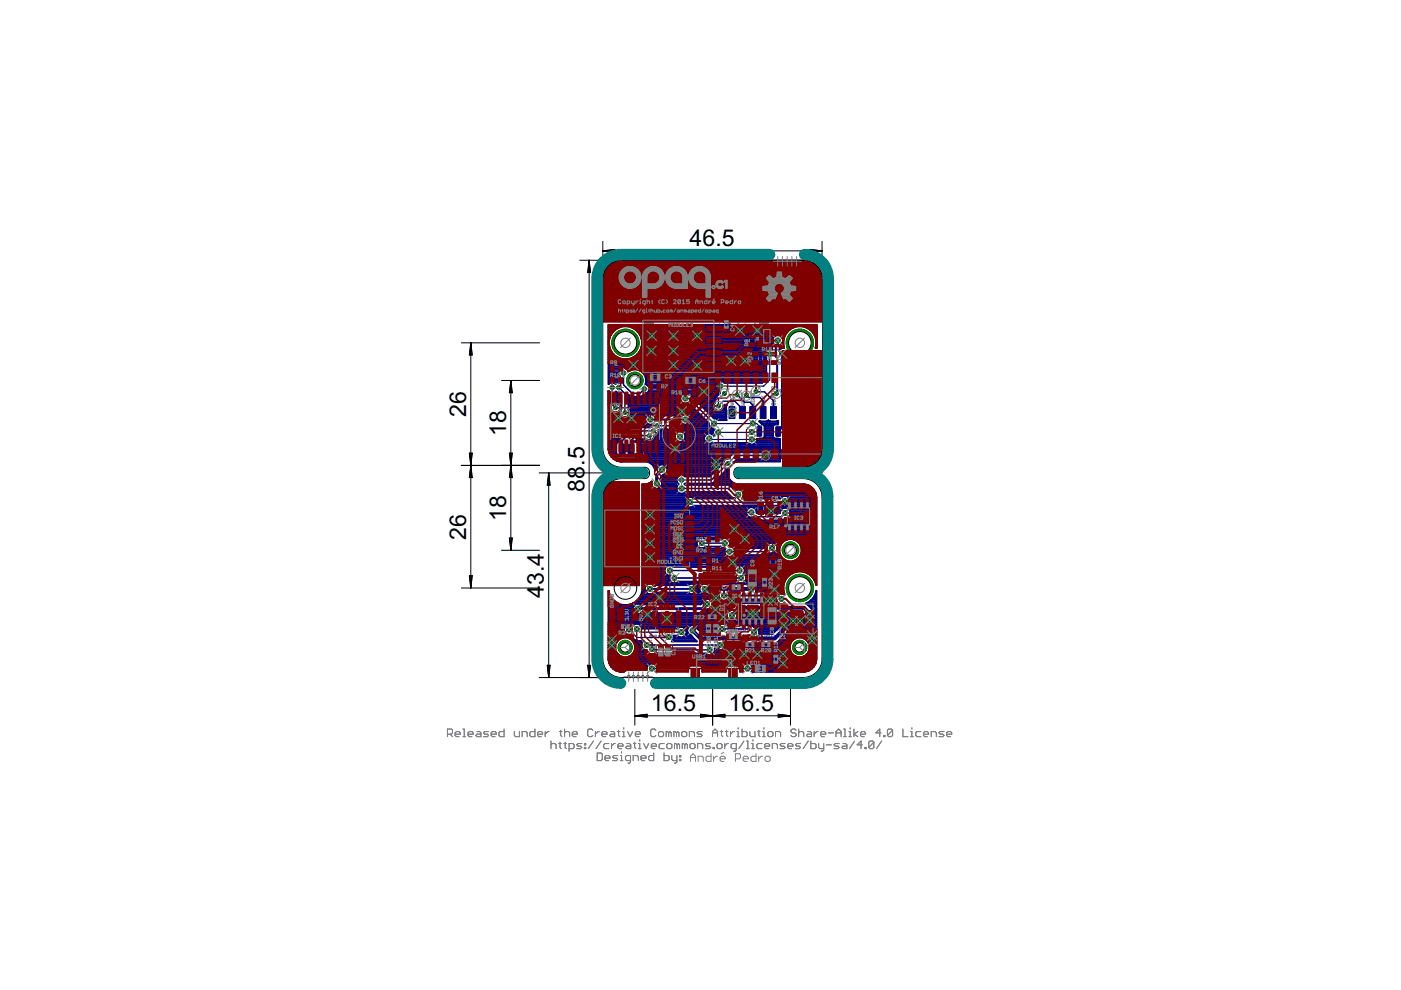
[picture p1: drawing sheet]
<svg xmlns="http://www.w3.org/2000/svg" width="297mm" height="210mm" viewBox="0 0 297 210" stroke-linecap="round" stroke-linejoin="round" font-family="sans-serif">
<defs><g id="words">
<g font-size="5.5">
<text x="146.2" y="52.2">46.5</text>
<text x="98.8" y="88.5" transform="rotate(-90 98.8 88.5)">26</text>
<text x="107.3" y="92.5" transform="rotate(-90 107.3 92.5)">18</text>
<text x="123.9" y="98.8" transform="rotate(-90 123.9 98.8)">.5</text>
<text x="123.9" y="104.3" transform="rotate(-90 123.9 104.3)">88</text>
<text x="107.3" y="110.5" transform="rotate(-90 107.3 110.5)">18</text>
<text x="98.8" y="114.5" transform="rotate(-90 98.8 114.5)">26</text>
<text x="115.3" y="126.8" transform="rotate(-90 115.3 126.8)">43.4</text>
<text x="138" y="150.8">16.5</text>
<text x="154.5" y="150.8">16.5</text>
</g>
</g></defs>
<g fill="none" stroke="#808080" stroke-width=".21">
<path d="M145.3 66.9h.6v.4l-.3-.1-.3 .1 .2 .4 .4-.1M146.3 67.7h.5M146.8 67.2l-.3-.3v.8M147.2 67l.4-.1 .2 .1v.6M147.2 67v.6l.1 .1 .5-.1M147.2 67l.6 .6M148.7 67l-.2-.1-.4 .1 .6 .7h-.6M150.3 66.9l-.3 .3v.3l.3 .2M150.6 67l.2-.1 .4 .1v.6l-.2 .1-.4-.1M150.8 69l.4-.1 .1 .4-.4 .1zM151.5 66.9l.3 .3v.3l-.3 .2M151.7 68.9l.4 .3"/>
<path d="M152.1 68.9v.5M152.5 68.6v.8h.4l.1-.4-.5-.1M153.1 67.2h.3M153.2 67l-.1 .7M154 69.2h-.6l.2-.3 .4 .1v.3l-.4 .1M154.3 67.3l-.4-.1-.1 .5M154.3 66.9v.8M154.7 67.7h.4l.1-.1-.1-.4h-.4v.7l.3 .1M154.9 69.2h-.4l-.2-.5 .2-.1h.4v.8M155.6 67.7h.3M155.7 66.8v.1M155.9 67.2h-.2v.5"/>
<path d="M156.2 67.2l.5 .3M156.4 68.5l.3 .1M156.7 67.2v.5M156.8 69.2h-.6l.2-.3 .4 .1-.1 .4h-.3M157 67.2v.7l.3 .1M157.1 68.9l.5 .3M157.6 68.9v.5M157.6 67.2v.4l-.2 .1h-.4M157.9 68.6v.8h.5l.1-.4-.6-.1M158.5 67.7h-.4l-.2-.1 .2-.4h.4v.8M158.9 69.4v-.4l.1-.1h.4v.5M159 67.2l.4 .1-.1 .4-.4-.1z"/>
<path d="M159.8 69.4v-.5l.3-.3 .3 .3v.5M159.8 69h.6M159.8 67l.2-.1 .4 .1-.1 .7-.5-.1M131.7 92.1v.4h.7M131.8 92.8v.5h.4v-.5M132.2 93.6v.4l-.4-.4v.4M133.5 92.1h.4l.3 .2-.3 .2h-.4M133.6 92.8h.4l.2 .5h-.7zM133.8 92.1v.4M134 93.6l.2 .1-.2 .3-.4-.4v.4M135.4 92.2l.6-.1 .2 .4h-.8zM136 93.6l.2 .1-.2 .3h-.4l-.2-.3 .4-.1v.2"/>
<path d="M136.2 92.8h-.8l.8 .5h-.8M154.9 85.4h.4l.3 .3-.3 .2h-.4M154.9 84.8l.5-.1 .2 .5h-.7zM155 83.9v.5h.4v-.5M155.2 85.4v.5M157.1 85.4h.8l-.3 .3 .3 .2h-.8M157.1 84.8l.6-.1 .2 .3-.6 .2zM157.1 83.4v.3M157.1 83.6h.8M157.7 83.9l.2 .4-.3 .1-.1-.3-.2-.2-.2 .2 .2 .3M157.9 83.4v.3M159.2 85.4h.8l-.3 .3 .3 .2h-.8"/>
<path d="M159.2 83.6l.6-.1 .2 .3-.6 .1zM159.2 84.9v.3M159.2 85h.8M159.8 84.2l.2 .4-.3 .1-.1-.4-.2-.1-.2 .1 .2 .4M160 84.9v.3M161 90.2h4v2.6h-4zM161.2 93.6h.3M161.4 84.4h.8M161.4 83.9l.4 .4M161.5 93.2l-.1-.2v.6M161.6 84.7l-.2 .1 .2 .4h.4l.2-.2-.2-.3M161.7 93v.6l.2-.2 .2 .2v-.6"/>
<path d="M162 85.4l.2 .4-.3 .1-.1-.3-.2-.2-.2 .2 .2 .3M162.2 83.9l-.5 .5M162.3 93.1h.3l-.3 .3 .1 .2 .2-.1M163.6 83.6l.6-.1 .2 .3-.6 .1zM163.6 85.2h.8v-.4l-.4-.1-.1 .5M163.6 82.7v.5M163.6 84.2v.2M163.6 84.3h.8M163.6 83h.8l-.3 .2M163.8 82l.2 .1v.3l-.4-.1zM164.2 85.4l.2 .2-.2 .3-.6-.1 .2-.4h.2v.3M164.4 84.2v.2"/>
<path d="M164.4 82l-.4 .4M138.3 135h-.6l.2-.3 .4 .1-.1 .5h-.3M138.7 134.7l.6 .1-.6 .3 .1 .2h.5M139.6 135.3l.1-.6h.5v.6M141.1 135h-.6l.2-.3 .4 .1v.3l-.4 .2M141.5 134.7l.5 .1-.1 .5h-.4M142.4 135.3h.3M142.5 134.2v.2M142.7 134.7h-.2v.6M143.6 134.4v.9h-.6M144.9 134.5v.6l.2 .2 .4-.2M144.9 134.5l.2-.1 .4 .1v.6"/>
<path d="M144.9 134.5l.6 .6M145.8 135.1l.1 .2zM146.3 134.8h.6l-.4-.4v.9M148.8 135h-.6l.1-.3 .5 .1v.3l-.5 .2M149.1 134.7l.4 .3-.4 .3M149.5 134.4v.9M149.9 135.3h.3M150 134.2v.2M150.2 134.7h-.2v.6M150.5 135.3h.3M150.8 134.4h-.2v.9M151.1 134.8h.6"/>
<path d="M151.1 135.3v-.6l.3-.3 .3 .3v.6M151.6 131.9h-.6l.1-.3 .5 .2-.2 .4h-.3M152.1 134.8h.6M152.5 131.3v.9M152.5 131.8l-.4-.2-.2 .2v.4M152.8 131.6h.3M152.8 133.2l.6 .1-.6 .3 .2 .1h.4M153 131.5v.6l-.2 .1M153.6 135h-.6l.2-.3 .4 .1v.3l-.4 .2M153.8 133.7l.1-.5h.5v.5M153.9 134.7l.5 .3M154.4 134.7v.6"/>
<path d="M154.4 131.6l.4 .3M154.7 133.3l.5-.1 .1 .4-.4 .1zM154.8 131.6v.6M155.2 134.7l-.5 .1v.5h.5l.1-.2-.1-.1h-.5M155.8 131.9h-.6l.1-.3 .5 .2v.3l-.5 .1M156 133.3l.2-.1v.5M156 133.3v.4M156 133.3l-.2-.1-.1 .1v.4M156.1 131.3v.9h.5l.1-.4-.6-.2M156.2 134.4v.9M156.2 134.8l-.4-.1-.1 .1v.5M156.6 134.5l.4-.1 .2 .3-.5 .1-.1 .3 .1 .2 .5-.2"/>
<path d="M156.9 133.3l.3-.1v.5M156.9 133.3l-.2-.1-.1 .1v.4M156.9 133.3v.4M157.1 132.2v-.4l.1-.2h.4v.6M157.5 133.3l.5-.1 .1 .4-.4 .1zM158 131.6v.6h.4l.2-.1v-.5M158.5 135.3l.1-.6h.4v.6M158.5 133l.1-.1 .4 .1v.6l-.1 .1-.4-.1M159.4 134.8l.4-.1 .2 .4-.4 .2zM159.9 131.3v.9h.4l.1-.4-.5-.2M160.3 135.3h.3M160.5 134.2v.2"/>
<path d="M160.6 134.7h-.1v.6M160.9 133.4h-.6l.2-.2 .4 .1v.3l-.4 .1M160.9 134.7h.3M161.1 134.5v.6l-.2 .2M161.3 133.2l.3 .5 .2-.5M161.4 131.9h-.6l.2-.3 .4 .2v.3l-.4 .1M161.6 134.7v.6h.4l.2-.2v-.4M161.7 131.6l.6 .2-.6 .3 .2 .1h.4M162.2 133.7h.3M162.3 132.7v.2M162.5 133.2h-.2v.5M162.8 133.2h.3"/>
<path d="M162.9 133l-.1 .7M163.1 134.4v.9h-.4l-.2-.5 .6-.1M163.1 131.6l-.4 .2v.4h.4l.2-.1-.2-.2h-.4M163.4 135.3h.3M163.6 134.2v.2M163.7 134.7h-.1v.6M163.9 133.2l-.5 .1v.4h.5l.1-.1-.1-.2h-.5M164.1 134.7l.4 .3M164.2 131.9h-.6l.1-.3 .5 .2v.3l-.5 .1M164.5 134.7v.6M164.5 132.2h.3M164.8 131.3h-.1v.9"/>
<path d="M164.8 134.7h.3M165 133.4h-.6l.1-.2 .5 .1v.3l-.5 .1M165 134.5v.6l-.2 .2M165.3 133.2l.4 .2M165.5 134.7h.2M165.6 134.5v.6l-.1 .2M165.7 131.9h-.5l.1-.3 .4 .2-.1 .4h-.3M165.7 133.2v.5M166.1 133l.1-.1 .5 .1v.6l-.2 .1-.4-.1M166.1 135.3v-.6l.3-.3 .3 .3v.6M166.1 134.8h.6M166.4 131.9l-.3 .3"/>
<path d="M166.7 131.9h-.5l-.1-.4 .1-.2h.5v.9M152.4 141l.4-.2 .2 .2v.5M152.4 141l.1 .7 .5-.2M152.4 141l.6 .5M153.3 141.5l.1 .2zM153.8 141.7h.5M154.3 141.1l-.2-.3v.9M155.6 141.7v-.5l.2-.1h.4v.6M156.6 141.2l.4-.1 .2 .4-.5 .2zM157.5 141.7h.3M157.6 140.7v.1M157.8 141.1h-.2v.6"/>
<path d="M158.1 141.1l.6 .1-.6 .3 .2 .2h.4M159.1 141.1l.4 .3M159.5 141.1v.6M160.4 141.4h-.5l.1-.3 .4 .1v.3l-.4 .2M160.8 140.8v.6l.3 .3 .3-.3v-.6M162.7 140.8v.9h.4l.1-.2-.1-.4h-.4M163.6 141.1l.4 .3M164 141.1v.6M164.8 141.1l-.4 .1v.5h.4l.2-.2-.2-.1h-.4M165.3 141.2l.4-.1 .2 .4-.4 .2zM166.2 141l.2-.2h.4v.9h-.4l-.2-.2 .2-.3zM166.4 141.2h.4"/>
<circle cx="163" cy="91.5" r=".8"/>
</g>
<g fill="#808080" stroke="#808080" stroke-width=".21">
<path d="M161 69.5l1.8 .1z"/>
<path d="M136.7 69.5l1.8 .1z"/>
<path d="M161 69.5h1.8z"/>
<path d="M136.7 69.5h1.8z"/>
<path d="M161 69.4l1.8 .1z"/>
<path d="M136.7 69.4l1.8 .1z"/>
<path d="M161 69.4h1.8z"/>
<path d="M136.7 69.4h1.8z"/>
<path d="M161 69.3l1.8 .1z"/>
<path d="M136.7 69.3l1.8 .1z"/>
<path d="M161 69.3h1.8z"/>
<path d="M136.7 69.3h1.8z"/>
<path d="M161 69.2l1.8 .1z"/>
<path d="M136.7 69.2l1.8 .1z"/>
<path d="M161 69.2h1.8z"/>
<path d="M136.7 69.2h1.8z"/>
<path d="M161 69.1h1.8z"/>
<path d="M136.7 69.1h1.8z"/>
<path d="M161 69l1.8 .1z"/>
<path d="M136.7 69l1.8 .1z"/>
<path d="M161 69h1.8z"/>
<path d="M136.7 69h1.8z"/>
<path d="M161 68.9l1.8 .1z"/>
<path d="M136.7 68.9l1.8 .1z"/>
<path d="M161 68.9h1.8z"/>
<path d="M136.7 68.9h1.8z"/>
<path d="M161 68.8l1.8 .1z"/>
<path d="M136.7 68.8l1.8 .1z"/>
<path d="M161 68.8h1.8z"/>
<path d="M136.7 68.8h1.8z"/>
<path d="M161 68.7l1.8 .1z"/>
<path d="M136.7 68.7l1.8 .1z"/>
<path d="M161 68.7h1.8z"/>
<path d="M136.7 68.7h1.8z"/>
<path d="M161 68.6l1.8 .1z"/>
<path d="M136.7 68.6l1.8 .1z"/>
<path d="M161 68.6h1.8z"/>
<path d="M136.7 68.6h1.8z"/>
<path d="M161 68.5h1.8z"/>
<path d="M136.7 68.5h1.8z"/>
<path d="M161 68.4l1.8 .1z"/>
<path d="M136.7 68.4l1.8 .1z"/>
<path d="M161 68.4h1.8z"/>
<path d="M136.7 68.4h1.8z"/>
<path d="M161 68.3l1.8 .1z"/>
<path d="M136.7 68.3l1.8 .1z"/>
<path d="M161 68.3h1.8z"/>
<path d="M136.7 68.3h1.8z"/>
<path d="M161 68.2l1.8 .1z"/>
<path d="M136.7 68.2l1.8 .1z"/>
<path d="M161 68.2h1.8z"/>
<path d="M136.7 68.2h1.8z"/>
<path d="M161 68.1l1.8 .1z"/>
<path d="M136.7 68.1l1.8 .1z"/>
<path d="M161 68.1h1.8z"/>
<path d="M136.7 68.1h1.8z"/>
<path d="M161 68l1.8 .1z"/>
<path d="M136.7 68l1.8 .1z"/>
<path d="M161 67.9l1.8 .1z"/>
<path d="M136.7 67.9l1.8 .1z"/>
<path d="M161 67.9h1.8z"/>
<path d="M136.7 67.9h1.8z"/>
<path d="M161 67.8l1.8 .1z"/>
<path d="M136.7 67.8l1.8 .1z"/>
<path d="M161 67.8h1.8z"/>
<path d="M136.7 67.8h1.8z"/>
<path d="M161 67.7l1.8 .1z"/>
<path d="M136.7 67.7l1.8 .1z"/>
<path d="M161 67.7h1.8z"/>
<path d="M136.7 67.7h1.8z"/>
<path d="M161 67.6l1.8 .1z"/>
<path d="M136.7 67.6l1.8 .1z"/>
<path d="M161 67.6h1.8z"/>
<path d="M136.7 67.6h1.8z"/>
<path d="M161 67.5l1.8 .1z"/>
<path d="M136.7 67.5l1.8 .1z"/>
<path d="M161 67.5h1.8z"/>
<path d="M136.7 67.5h1.8z"/>
<path d="M161 67.4l1.8 .1z"/>
<path d="M136.7 67.4l1.8 .1z"/>
<path d="M161 67.4h1.8z"/>
<path d="M136.7 67.4h1.8z"/>
<path d="M161 67.3l1.8 .1z"/>
<path d="M136.7 67.3l1.8 .1z"/>
<path d="M161 67.3h1.8z"/>
<path d="M136.7 67.3h1.8z"/>
<path d="M161 67.2l1.8 .1z"/>
<path d="M136.7 67.2l1.8 .1z"/>
<path d="M161 67.2h1.8z"/>
<path d="M136.7 67.2h1.8z"/>
<path d="M161 67.1l1.8 .1z"/>
<path d="M136.7 67.1l1.8 .1z"/>
<path d="M161 67.1h1.8z"/>
<path d="M136.7 67.1h1.8z"/>
<path d="M161 67l1.8 .1z"/>
<path d="M136.7 67l1.8 .1z"/>
<path d="M161 67h1.8z"/>
<path d="M136.7 67h1.8z"/>
<path d="M161 66.9l1.8 .1z"/>
<path d="M136.7 66.9l1.8 .1z"/>
<path d="M161 66.9h1.8z"/>
<path d="M136.7 66.9h1.8z"/>
<path d="M161 66.8h1.8z"/>
<path d="M136.7 66.8h1.8z"/>
<path d="M161 66.7l1.8 .1z"/>
<path d="M136.7 66.7l1.8 .1z"/>
<path d="M161 66.7h1.8z"/>
<path d="M136.7 66.7h1.8z"/>
<path d="M161 66.6l1.8 .1z"/>
<path d="M136.7 66.6l1.8 .1z"/>
<path d="M161 66.6h1.8z"/>
<path d="M136.7 66.6h1.8z"/>
<path d="M161 66.5l1.8 .1z"/>
<path d="M136.7 66.5l1.8 .1z"/>
<path d="M161 66.5h1.8z"/>
<path d="M136.7 66.5h1.8z"/>
<path d="M161 66.4l1.8 .1z"/>
<path d="M136.7 66.4l1.8 .1z"/>
<path d="M161 66.4h1.8z"/>
<path d="M136.7 66.4h1.8z"/>
<path d="M135.2 66.4h.7z"/>
<path d="M161 66.3l1.8 .1z"/>
<path d="M136.7 66.3l1.8 .1z"/>
<path d="M135.2 66.3l.7 .1z"/>
<path d="M161 66.3h1.8z"/>
<path d="M136.7 66.3h1.8z"/>
<path d="M135.1 66.3h.9z"/>
<path d="M132.6 66.3h.9z"/>
<path d="M130.4 66.3h.5z"/>
<path d="M161 66.2l1.8 .1z"/>
<path d="M136.7 66.2l1.8 .1z"/>
<path d="M135 66.2l1 .1z"/>
<path d="M132.5 66.2l1.1 .1z"/>
<path d="M130.4 66.2l.5 .1z"/>
<path d="M166.7 66.2h1.6z"/>
<path d="M157.8 66.2h5z"/>
<path d="M145.5 66.2h5z"/>
<path d="M136.7 66.2h5z"/>
<path d="M135 66.2h1.1z"/>
<path d="M132.4 66.2h1.4z"/>
<path d="M130.4 66.2h.5z"/>
<path d="M166.7 66.1l1.7 .1z"/>
<path d="M157.7 66.1l5.1 .1z"/>
<path d="M145.5 66.1l5.1 .1z"/>
<path d="M136.7 66.1l5.1 .1z"/>
<path d="M135 66.1l1.1 .1z"/>
<path d="M132.2 66.1l1.6 .1z"/>
<path d="M130.4 66.1l.5 .1z"/>
<path d="M166.3 66.1h2.4z"/>
<path d="M157.5 66.1h5.3z"/>
<path d="M145.5 66.1h5.4z"/>
<path d="M136.7 66.1h5.4z"/>
<path d="M134.9 66.1h1.2z"/>
<path d="M132.2 66.1h1.7z"/>
<path d="M130.4 66.1h.5z"/>
<path d="M166.3 66l2.5 .1z"/>
<path d="M157.4 66l5.5 .1z"/>
<path d="M145.5 66l5.5 .1z"/>
<path d="M136.6 66l5.6 .1z"/>
<path d="M135.6 66l.5 .1z"/>
<path d="M134.9 66l.6 .1z"/>
<path d="M132.2 66l1.7 .1z"/>
<path d="M130.4 66l.5 .1z"/>
<path d="M166 66h3z"/>
<path d="M157.1 66h5.7z"/>
<path d="M145.5 66h5.7z"/>
<path d="M136.7 66h5.7z"/>
<path d="M135.7 66h.5z"/>
<path d="M134.9 66h.4z"/>
<path d="M132.1 66h1.9z"/>
<path d="M130.4 66h.5z"/>
<path d="M166.1 65.9l3 .1z"/>
<path d="M157.1 65.9l5.7 .1z"/>
<path d="M145.5 65.9l5.8 .1z"/>
<path d="M136.7 65.9l5.7 .1z"/>
<path d="M135.8 65.9l.4 .1z"/>
<path d="M134.9 65.9l.4 .1z"/>
<path d="M132 65.9l2.1 .1z"/>
<path d="M130.4 65.9l.5 .1z"/>
<path d="M165.9 65.9h3.3z"/>
<path d="M156.9 65.9h5.9z"/>
<path d="M145.5 65.9h5.9z"/>
<path d="M136.7 65.9h5.9z"/>
<path d="M135.8 65.9h.4z"/>
<path d="M134.8 65.9h.4z"/>
<path d="M132 65.9h2.1z"/>
<path d="M130.4 65.9h.5z"/>
<path d="M165.8 65.8l3.5 .1z"/>
<path d="M156.9 65.8l5.9 .1z"/>
<path d="M145.5 65.8l5.9 .1z"/>
<path d="M136.7 65.8l5.9 .1z"/>
<path d="M135.8 65.8l.4 .1z"/>
<path d="M134.8 65.8l.4 .1z"/>
<path d="M131.9 65.8l2.3 .1z"/>
<path d="M130.4 65.8l.5 .1z"/>
<path d="M165.7 65.8h3.7z"/>
<path d="M156.7 65.8h6.1z"/>
<path d="M145.5 65.8h6.1z"/>
<path d="M136.7 65.8h6.1z"/>
<path d="M135.9 65.8h.3z"/>
<path d="M134.8 65.8h.4z"/>
<path d="M131.9 65.8h2.3z"/>
<path d="M130.4 65.8h.5z"/>
<path d="M165.6 65.8h3.9z"/>
<path d="M131.8 65.8h2.5z"/>
<path d="M165.5 65.7l4.1 .1z"/>
<path d="M156.6 65.7l6.2 .1z"/>
<path d="M145.5 65.7l6.3 .1z"/>
<path d="M136.7 65.7l6.3 .1z"/>
<path d="M135.9 65.7l.3 .1z"/>
<path d="M134.8 65.7l.4 .1z"/>
<path d="M131.8 65.7l2.5 .1z"/>
<path d="M130.4 65.7l.5 .1z"/>
<path d="M165.5 65.7h4.2z"/>
<path d="M156.5 65.7h6.3z"/>
<path d="M145.5 65.7h6.3z"/>
<path d="M136.7 65.7h6.3z"/>
<path d="M135.9 65.7h.3z"/>
<path d="M134.8 65.7h.4z"/>
<path d="M131.7 65.7h2.7z"/>
<path d="M130.4 65.7h.5z"/>
<path d="M165.4 65.6l4.4 .1z"/>
<path d="M156.4 65.6l6.4 .1z"/>
<path d="M145.5 65.6l6.5 .1z"/>
<path d="M136.7 65.6l6.4 .1z"/>
<path d="M135.9 65.6l.3 .1z"/>
<path d="M134.8 65.6l.4 .1z"/>
<path d="M131.7 65.6l2.7 .1z"/>
<path d="M130.4 65.6l.5 .1z"/>
<path d="M165.3 65.6h4.5z"/>
<path d="M156.4 65.6h6.4z"/>
<path d="M145.5 65.6h6.5z"/>
<path d="M136.7 65.6h6.4z"/>
<path d="M135.9 65.6h.3z"/>
<path d="M134.8 65.6h.4z"/>
<path d="M131.7 65.6h2.7z"/>
<path d="M130.4 65.6h.5z"/>
<path d="M165.2 65.5l4.7 .1z"/>
<path d="M156.3 65.5l6.5 .1z"/>
<path d="M145.5 65.5l6.5 .1z"/>
<path d="M136.7 65.5l6.5 .1z"/>
<path d="M135.9 65.5l.3 .1z"/>
<path d="M134.8 65.5l.4 .1z"/>
<path d="M133 65.5l1.4 .1z"/>
<path d="M131.7 65.5l1.2 .1z"/>
<path d="M130.4 65.5l.5 .1z"/>
<path d="M165.1 65.5h4.8z"/>
<path d="M156.2 65.5h6.7z"/>
<path d="M145.5 65.5h6.6z"/>
<path d="M136.6 65.5h6.7z"/>
<path d="M135.8 65.5h.4z"/>
<path d="M134.8 65.5h.4z"/>
<path d="M133.3 65.5h1.2z"/>
<path d="M131.7 65.5h1.1z"/>
<path d="M130.4 65.5h.5z"/>
<path d="M165.1 65.4l4.9 .1z"/>
<path d="M156.1 65.4l6.7 .1z"/>
<path d="M145.5 65.4l6.7 .1z"/>
<path d="M136.7 65.4l6.7 .1z"/>
<path d="M135.8 65.4l.4 .1z"/>
<path d="M134.8 65.4l.4 .1z"/>
<path d="M133.5 65.4l1 .1z"/>
<path d="M131.7 65.4l1 .1z"/>
<path d="M130.4 65.4l.5 .1z"/>
<path d="M165 65.4h5.1z"/>
<path d="M156.1 65.4h6.7z"/>
<path d="M145.5 65.4h6.8z"/>
<path d="M136.7 65.4h6.7z"/>
<path d="M135.8 65.4h.4z"/>
<path d="M134.9 65.4h.4z"/>
<path d="M133.5 65.4h1z"/>
<path d="M131.7 65.4h.9z"/>
<path d="M130.4 65.4h.5z"/>
<path d="M165 65.3l5.1 .1z"/>
<path d="M156 65.3l6.8 .1z"/>
<path d="M145.5 65.3l6.8 .1z"/>
<path d="M136.7 65.3l6.8 .1z"/>
<path d="M135.6 65.3l.5 .1z"/>
<path d="M134.9 65.3l.6 .1z"/>
<path d="M133.6 65.3l1 .1z"/>
<path d="M131.8 65.3l.7 .1z"/>
<path d="M130.4 65.3l.5 .1z"/>
<path d="M164.9 65.3h5.3z"/>
<path d="M156 65.3h6.8z"/>
<path d="M145.5 65.3h6.9z"/>
<path d="M136.7 65.3h6.9z"/>
<path d="M134.9 65.3h1.2z"/>
<path d="M133.6 65.3h1z"/>
<path d="M131.8 65.3h.7z"/>
<path d="M130.4 65.3h.5z"/>
<path d="M155.9 65.3h6.9z"/>
<path d="M135 65.3h1.1z"/>
<path d="M133.7 65.3h.9z"/>
<path d="M131.9 65.3h.5z"/>
<path d="M164.8 65.2l5.5 .1z"/>
<path d="M155.9 65.2l6.9 .1z"/>
<path d="M145.5 65.2l7 .1z"/>
<path d="M136.7 65.2l6.9 .1z"/>
<path d="M135 65.2l1.1 .1z"/>
<path d="M133.7 65.2l.9 .1z"/>
<path d="M131.9 65.2l.5 .1z"/>
<path d="M130.4 65.2l.5 .1z"/>
<path d="M164.8 65.2h5.5z"/>
<path d="M155.9 65.2h6.9z"/>
<path d="M145.5 65.2h7z"/>
<path d="M136.7 65.2h7z"/>
<path d="M135 65.2h1.1z"/>
<path d="M133.7 65.2h.9z"/>
<path d="M132 65.2h.3z"/>
<path d="M130.4 65.2h.5z"/>
<path d="M164.7 65.1l5.7 .1z"/>
<path d="M155.8 65.1l7 .1z"/>
<path d="M145.5 65.1l7 .1z"/>
<path d="M136.7 65.1l7 .1z"/>
<path d="M135 65.1l1 .1z"/>
<path d="M133.8 65.1l.8 .1z"/>
<path d="M132 65.1l.3 .1z"/>
<path d="M130.4 65.1l.5 .1z"/>
<path d="M164.6 65.1h5.8z"/>
<path d="M155.7 65.1h7.1z"/>
<path d="M145.5 65.1h7.2z"/>
<path d="M136.7 65.1h7.1z"/>
<path d="M135.1 65.1h.8z"/>
<path d="M133.8 65.1h.9z"/>
<path d="M132.1 65.1h.2z"/>
<path d="M130.4 65.1h.5z"/>
<path d="M164.6 65l5.9 .1z"/>
<path d="M155.7 65l7.2 .1z"/>
<path d="M145.5 65l7.2 .1z"/>
<path d="M136.6 65l7.3 .1z"/>
<path d="M135.2 65l.7 .1z"/>
<path d="M133.8 65l.9 .1z"/>
<path d="M130.4 65l.5 .1z"/>
<path d="M164.6 65h5.9z"/>
<path d="M155.6 65h7.3z"/>
<path d="M145.5 65h7.2z"/>
<path d="M136.6 65h7.3z"/>
<path d="M135.3 65h.5z"/>
<path d="M133.8 65h.9z"/>
<path d="M130.4 65h.5z"/>
<path d="M164.5 64.9l6.1 .1z"/>
<path d="M155.6 64.9l7.2 .1z"/>
<path d="M145.5 64.9l7.3 .1z"/>
<path d="M136.7 64.9l7.3 .1z"/>
<path d="M133.9 64.9l.8 .1z"/>
<path d="M130.4 64.9l.5 .1z"/>
<path d="M164.5 64.9h6.1z"/>
<path d="M155.6 64.9h7.2z"/>
<path d="M145.5 64.9h7.3z"/>
<path d="M136.7 64.9h7.3z"/>
<path d="M133.9 64.9h.8z"/>
<path d="M130.4 64.9h.5z"/>
<path d="M164.4 64.9h6.2z"/>
<path d="M155.5 64.9h7.3z"/>
<path d="M145.5 64.9h7.4z"/>
<path d="M164.4 64.8h6.3z"/>
<path d="M155.5 64.8h7.3z"/>
<path d="M145.5 64.8h7.4z"/>
<path d="M136.7 64.8h7.4z"/>
<path d="M133.9 64.8h.8z"/>
<path d="M130.4 64.8h.5z"/>
<path d="M164.4 64.7l6.4 .1z"/>
<path d="M155.4 64.7l7.4 .1z"/>
<path d="M145.5 64.7l7.4 .1z"/>
<path d="M136.7 64.7l7.4 .1z"/>
<path d="M133.9 64.7l.8 .1z"/>
<path d="M130.4 64.7l.5 .1z"/>
<path d="M164.3 64.7h6.4z"/>
<path d="M155.4 64.7h7.4z"/>
<path d="M145.5 64.7h7.5z"/>
<path d="M136.7 64.7h7.4z"/>
<path d="M133.9 64.7h.8z"/>
<path d="M130.4 64.7h.5z"/>
<path d="M164.3 64.7h6.5z"/>
<path d="M155.3 64.7h7.5z"/>
<path d="M136.7 64.7h7.5z"/>
<path d="M164.2 64.6l6.6 .1z"/>
<path d="M155.3 64.6l7.5 .1z"/>
<path d="M145.5 64.6l7.6 .1z"/>
<path d="M136.7 64.6l7.5 .1z"/>
<path d="M133.9 64.6l.8 .1z"/>
<path d="M130.4 64.6l.5 .1z"/>
<path d="M164.2 64.6h6.7z"/>
<path d="M155.3 64.6h7.5z"/>
<path d="M145.5 64.6h7.6z"/>
<path d="M136.7 64.6h7.5z"/>
<path d="M133.9 64.6h.8z"/>
<path d="M130.4 64.6h.5z"/>
<path d="M164.2 64.5l6.7 .1z"/>
<path d="M155.2 64.5l7.6 .1z"/>
<path d="M145.5 64.5l7.6 .1z"/>
<path d="M136.7 64.5l7.6 .1z"/>
<path d="M133.9 64.5l.8 .1z"/>
<path d="M130.4 64.5l.5 .1z"/>
<path d="M164.1 64.5h6.8z"/>
<path d="M155.2 64.5h7.6z"/>
<path d="M145.5 64.5h7.6z"/>
<path d="M136.7 64.5h7.6z"/>
<path d="M133.9 64.5h.8z"/>
<path d="M130.4 64.5h.5z"/>
<path d="M164.1 64.4l6.9 .1z"/>
<path d="M155.2 64.4l7.6 .1z"/>
<path d="M147.4 64.4l5.8 .1z"/>
<path d="M145.5 64.4l1.8 .1z"/>
<path d="M136.7 64.4l7.6 .1z"/>
<path d="M133.9 64.4l.8 .1z"/>
<path d="M130.4 64.4l.5 .1z"/>
<path d="M167.8 64.4h3.2z"/>
<path d="M164 64.4h3.3z"/>
<path d="M161 64.4h1.8z"/>
<path d="M155.1 64.4h3.3z"/>
<path d="M149.9 64.4h3.3z"/>
<path d="M145.5 64.4h1.8z"/>
<path d="M141.1 64.4h3.3z"/>
<path d="M136.7 64.4h1.7z"/>
<path d="M133.9 64.4h.8z"/>
<path d="M130.4 64.4h.5z"/>
<path d="M168 64.3l3 .1z"/>
<path d="M164 64.3l3.1 .1z"/>
<path d="M161 64.3l1.8 .1z"/>
<path d="M155.1 64.3l3.1 .1z"/>
<path d="M150.1 64.3l3.1 .1z"/>
<path d="M145.5 64.3l1.8 .1z"/>
<path d="M141.3 64.3l3.1 .1z"/>
<path d="M136.7 64.3l1.8 .1z"/>
<path d="M133.8 64.3l.9 .1z"/>
<path d="M130.4 64.3l.5 .1z"/>
<path d="M168.2 64.3h2.9z"/>
<path d="M164 64.3h2.9z"/>
<path d="M161 64.3h1.8z"/>
<path d="M155.1 64.3h2.8z"/>
<path d="M150.5 64.3h2.8z"/>
<path d="M145.5 64.3h1.8z"/>
<path d="M141.6 64.3h2.9z"/>
<path d="M136.7 64.3h1.8z"/>
<path d="M133.8 64.3h.9z"/>
<path d="M130.4 64.3h.5z"/>
<path d="M168.3 64.3h2.8z"/>
<path d="M163.9 64.3h2.8z"/>
<path d="M155 64.3h2.9z"/>
<path d="M150.6 64.3h2.7z"/>
<path d="M141.7 64.3h2.8z"/>
<path d="M132 64.3h.3z"/>
<path d="M168.5 64.2h2.6z"/>
<path d="M163.9 64.2h2.7z"/>
<path d="M161 64.2h1.8z"/>
<path d="M155 64.2h2.7z"/>
<path d="M150.7 64.2h2.6z"/>
<path d="M145.5 64.2h1.8z"/>
<path d="M141.8 64.2h2.7z"/>
<path d="M136.7 64.2h1.8z"/>
<path d="M133.8 64.2h.8z"/>
<path d="M132 64.2h.3z"/>
<path d="M130.4 64.2h.5z"/>
<path d="M168.6 64.2h2.6z"/>
<path d="M163.9 64.2h2.5z"/>
<path d="M155 64.2h2.5z"/>
<path d="M150.8 64.2h2.6z"/>
<path d="M142 64.2h2.5z"/>
<path d="M133.7 64.2h.9z"/>
<path d="M132 64.2h.4z"/>
<path d="M168.7 64.1l2.5 .1z"/>
<path d="M163.9 64.1l2.5 .1z"/>
<path d="M161 64.1l1.8 .1z"/>
<path d="M154.9 64.1l2.6 .1z"/>
<path d="M150.9 64.1l2.5 .1z"/>
<path d="M145.5 64.1l1.8 .1z"/>
<path d="M142 64.1l2.5 .1z"/>
<path d="M136.7 64.1l1.8 .1z"/>
<path d="M133.7 64.1l.9 .1z"/>
<path d="M132 64.1l.4 .1z"/>
<path d="M130.4 64.1l.5 .1z"/>
<path d="M168.8 64.1h2.4z"/>
<path d="M163.9 64.1h2.4z"/>
<path d="M161 64.1h1.8z"/>
<path d="M154.9 64.1h2.5z"/>
<path d="M151 64.1h2.4z"/>
<path d="M145.5 64.1h1.8z"/>
<path d="M142.1 64.1h2.5z"/>
<path d="M136.7 64.1h1.8z"/>
<path d="M133.7 64.1h.9z"/>
<path d="M131.9 64.1h.5z"/>
<path d="M130.4 64.1h.5z"/>
<path d="M168.8 64l2.4 .1z"/>
<path d="M163.9 64l2.3 .1z"/>
<path d="M161 64l1.8 .1z"/>
<path d="M154.9 64l2.5 .1z"/>
<path d="M151 64l2.5 .1z"/>
<path d="M145.5 64l1.8 .1z"/>
<path d="M142.2 64l2.4 .1z"/>
<path d="M136.7 64l1.8 .1z"/>
<path d="M133.6 64l1 .1z"/>
<path d="M131.9 64l.6 .1z"/>
<path d="M130.4 64l.5 .1z"/>
<path d="M168.9 64h2.4z"/>
<path d="M163.8 64h2.4z"/>
<path d="M161 64h1.8z"/>
<path d="M154.8 64h2.4z"/>
<path d="M151.1 64h2.4z"/>
<path d="M145.5 64h1.8z"/>
<path d="M142.3 64h2.4z"/>
<path d="M136.7 64h1.8z"/>
<path d="M133.6 64h1z"/>
<path d="M131.8 64h.7z"/>
<path d="M130.4 64h.5z"/>
<path d="M169 63.9l2.3 .1z"/>
<path d="M163.7 63.9l2.4 .1z"/>
<path d="M161 63.9l1.8 .1z"/>
<path d="M154.8 63.9l2.4 .1z"/>
<path d="M151.2 63.9l2.3 .1z"/>
<path d="M145.5 63.9l1.8 .1z"/>
<path d="M142.3 63.9l2.4 .1z"/>
<path d="M136.7 63.9l1.8 .1z"/>
<path d="M133.5 63.9l1 .1z"/>
<path d="M131.8 63.9l.8 .1z"/>
<path d="M130.4 63.9l.5 .1z"/>
<path d="M169.1 63.9h2.2z"/>
<path d="M163.7 63.9h2.3z"/>
<path d="M161 63.9h1.8z"/>
<path d="M154.8 63.9h2.3z"/>
<path d="M151.2 63.9h2.3z"/>
<path d="M145.5 63.9h1.8z"/>
<path d="M142.4 63.9h2.3z"/>
<path d="M136.7 63.9h1.8z"/>
<path d="M133.3 63.9h1.2z"/>
<path d="M131.7 63.9h1z"/>
<path d="M130.4 63.9h.5z"/>
<path d="M169.1 63.8l2.2 .1z"/>
<path d="M163.7 63.8l2.2 .1z"/>
<path d="M161 63.8l1.8 .1z"/>
<path d="M154.8 63.8l2.3 .1z"/>
<path d="M151.3 63.8l2.3 .1z"/>
<path d="M145.5 63.8l1.8 .1z"/>
<path d="M142.5 63.8l2.2 .1z"/>
<path d="M136.7 63.8l1.8 .1z"/>
<path d="M133.3 63.8l1.2 .1z"/>
<path d="M131.7 63.8l1.1 .1z"/>
<path d="M130.4 63.8l.5 .1z"/>
<path d="M169.1 63.8h2.3z"/>
<path d="M163.7 63.8h2.2z"/>
<path d="M161 63.8h1.8z"/>
<path d="M154.7 63.8h2.3z"/>
<path d="M151.4 63.8h2.2z"/>
<path d="M145.5 63.8h1.8z"/>
<path d="M142.5 63.8h2.2z"/>
<path d="M136.7 63.8h1.8z"/>
<path d="M131.7 63.8h2.8z"/>
<path d="M131.3 63.8h.1z"/>
<path d="M130.4 63.8h.5z"/>
<path d="M169.2 63.8h2.2z"/>
<path d="M142.5 63.8h2.3z"/>
<path d="M131.7 63.8h2.7z"/>
<path d="M131.3 63.8h.2z"/>
<path d="M169.2 63.7l2.2 .1z"/>
<path d="M163.7 63.7l2.1 .1z"/>
<path d="M161 63.7l1.8 .1z"/>
<path d="M154.7 63.7l2.2 .1z"/>
<path d="M151.4 63.7l2.2 .1z"/>
<path d="M145.5 63.7l1.8 .1z"/>
<path d="M142.6 63.7l2.2 .1z"/>
<path d="M136.7 63.7l1.8 .1z"/>
<path d="M131.7 63.7l2.7 .1z"/>
<path d="M131.1 63.7l.4 .1z"/>
<path d="M130.4 63.7l.5 .1z"/>
<path d="M169.3 63.6l2.1 .1z"/>
<path d="M163.7 63.6l2.1 .1z"/>
<path d="M161 63.6l1.8 .1z"/>
<path d="M154.7 63.6l2.2 .1z"/>
<path d="M151.5 63.6l2.1 .1z"/>
<path d="M145.5 63.6l1.8 .1z"/>
<path d="M142.6 63.6l2.2 .1z"/>
<path d="M136.7 63.6l1.8 .1z"/>
<path d="M131.7 63.6l2.7 .1z"/>
<path d="M131.1 63.6l.4 .1z"/>
<path d="M130.4 63.6l.5 .1z"/>
<path d="M169.3 63.6h2.2z"/>
<path d="M163.6 63.6h2.1z"/>
<path d="M161 63.6h1.8z"/>
<path d="M154.7 63.6h2.1z"/>
<path d="M151.5 63.6h2.1z"/>
<path d="M145.5 63.6h1.8z"/>
<path d="M142.7 63.6h2.1z"/>
<path d="M136.7 63.6h1.8z"/>
<path d="M131.8 63.6h2.5z"/>
<path d="M131 63.6h.5z"/>
<path d="M130.4 63.6h.5z"/>
<path d="M169.4 63.6h2.1z"/>
<path d="M154.6 63.6h2.2z"/>
<path d="M151.6 63.6h2.1z"/>
<path d="M130.4 63.6h1.1z"/>
<path d="M169.4 63.5l2.1 .1z"/>
<path d="M163.6 63.5l2.1 .1z"/>
<path d="M161 63.5l1.8 .1z"/>
<path d="M154.6 63.5l2.1 .1z"/>
<path d="M151.6 63.5l2.1 .1z"/>
<path d="M145.5 63.5l1.8 .1z"/>
<path d="M142.8 63.5l2.1 .1z"/>
<path d="M136.7 63.5l1.8 .1z"/>
<path d="M131.9 63.5l2.3 .1z"/>
<path d="M130.4 63.5l1.1 .1z"/>
<path d="M169.5 63.5h2z"/>
<path d="M163.6 63.5h2z"/>
<path d="M161 63.5h1.8z"/>
<path d="M154.6 63.5h2.1z"/>
<path d="M151.6 63.5h2.1z"/>
<path d="M145.5 63.5h1.8z"/>
<path d="M142.8 63.5h2.1z"/>
<path d="M136.7 63.5h1.8z"/>
<path d="M131.9 63.5h2.3z"/>
<path d="M130.4 63.5h1.1z"/>
<path d="M169.5 63.4l2 .1z"/>
<path d="M163.6 63.4l2 .1z"/>
<path d="M161 63.4l1.8 .1z"/>
<path d="M154.6 63.4l2.1 .1z"/>
<path d="M151.7 63.4l2.1 .1z"/>
<path d="M145.5 63.4l1.8 .1z"/>
<path d="M142.8 63.4l2.1 .1z"/>
<path d="M136.7 63.4l1.8 .1z"/>
<path d="M132 63.4l2.1 .1z"/>
<path d="M130.4 63.4l1.1 .1z"/>
<path d="M169.5 63.4h2.1z"/>
<path d="M163.5 63.4h2.1z"/>
<path d="M161 63.4h1.8z"/>
<path d="M154.6 63.4h2z"/>
<path d="M151.7 63.4h2.1z"/>
<path d="M145.5 63.4h1.8z"/>
<path d="M142.9 63.4h2z"/>
<path d="M136.7 63.4h1.8z"/>
<path d="M132 63.4h2.1z"/>
<path d="M130.4 63.4h1.1z"/>
<path d="M169.5 63.3l2.1 .1z"/>
<path d="M163.5 63.3l2 .1z"/>
<path d="M161 63.3l1.8 .1z"/>
<path d="M154.6 63.3l2 .1z"/>
<path d="M151.7 63.3l2.1 .1z"/>
<path d="M145.5 63.3l1.8 .1z"/>
<path d="M142.9 63.3l2 .1z"/>
<path d="M136.7 63.3l1.8 .1z"/>
<path d="M132.1 63.3l1.9 .1z"/>
<path d="M130.4 63.3l1.1 .1z"/>
<path d="M169.6 63.3h2z"/>
<path d="M163.5 63.3h2z"/>
<path d="M161 63.3h1.8z"/>
<path d="M154.6 63.3h2z"/>
<path d="M151.8 63.3h1.9z"/>
<path d="M145.5 63.3h1.8z"/>
<path d="M142.9 63.3h2.1z"/>
<path d="M136.7 63.3h1.8z"/>
<path d="M132.1 63.3h1.8z"/>
<path d="M130.4 63.3h1z"/>
<path d="M169.6 63.2l2 .1z"/>
<path d="M163.5 63.2l2 .1z"/>
<path d="M161 63.2l1.8 .1z"/>
<path d="M154.6 63.2l1.9 .1z"/>
<path d="M151.8 63.2l2 .1z"/>
<path d="M145.5 63.2l1.8 .1z"/>
<path d="M142.9 63.2l2.1 .1z"/>
<path d="M136.7 63.2l1.8 .1z"/>
<path d="M132.2 63.2l1.7 .1z"/>
<path d="M130.4 63.2l1 .1z"/>
<path d="M169.6 63.2h2z"/>
<path d="M163.5 63.2h1.9z"/>
<path d="M161 63.2h1.8z"/>
<path d="M154.6 63.2h1.9z"/>
<path d="M151.8 63.2h2z"/>
<path d="M145.5 63.2h1.8z"/>
<path d="M143 63.2h1.9z"/>
<path d="M136.7 63.2h1.8z"/>
<path d="M132.2 63.2h1.7z"/>
<path d="M130.4 63.2h.9z"/>
<path d="M169.7 63.2h1.9z"/>
<path d="M151.9 63.2h1.9z"/>
<path d="M132.3 63.2h1.5z"/>
<path d="M130.4 63.2h.8z"/>
<path d="M169.7 63.1l1.9 .1z"/>
<path d="M163.5 63.1l1.9 .1z"/>
<path d="M161 63.1l1.8 .1z"/>
<path d="M154.5 63.1l2 .1z"/>
<path d="M151.9 63.1l1.9 .1z"/>
<path d="M145.5 63.1l1.8 .1z"/>
<path d="M143 63.1l1.9 .1z"/>
<path d="M136.7 63.1l1.8 .1z"/>
<path d="M132.5 63.1l1.1 .1z"/>
<path d="M130.4 63.1l.7 .1z"/>
<path d="M169.7 63.1h1.9z"/>
<path d="M163.4 63.1h2z"/>
<path d="M161 63.1h1.8z"/>
<path d="M154.5 63.1h1.9z"/>
<path d="M151.9 63.1h1.9z"/>
<path d="M145.5 63.1h1.8z"/>
<path d="M143.1 63.1h1.9z"/>
<path d="M136.7 63.1h1.8z"/>
<path d="M132.6 63.1h.9z"/>
<path d="M130.4 63.1h.6z"/>
<path d="M169.8 63l1.9 .1z"/>
<path d="M163.4 63l1.9 .1z"/>
<path d="M161 63l1.8 .1z"/>
<path d="M154.5 63l1.9 .1z"/>
<path d="M151.9 63l1.9 .1z"/>
<path d="M145.5 63l1.8 .1z"/>
<path d="M143.1 63l2 .1z"/>
<path d="M136.7 63l1.8 .1z"/>
<path d="M130.4 63l.5 .1z"/>
<path d="M169.8 63h1.9z"/>
<path d="M163.4 63h1.9z"/>
<path d="M161 63h1.8z"/>
<path d="M154.5 63h1.9z"/>
<path d="M152 63h1.8z"/>
<path d="M145.5 63h1.8z"/>
<path d="M143.1 63h2z"/>
<path d="M136.7 63h1.8z"/>
<path d="M130.4 63h.5z"/>
<path d="M169.8 62.9l1.9 .1z"/>
<path d="M163.4 62.9l1.9 .1z"/>
<path d="M161 62.9l1.8 .1z"/>
<path d="M154.5 62.9l1.9 .1z"/>
<path d="M152 62.9l1.9 .1z"/>
<path d="M145.5 62.9l1.8 .1z"/>
<path d="M143.1 62.9l2 .1z"/>
<path d="M136.7 62.9l1.8 .1z"/>
<path d="M169.8 62.9h1.9z"/>
<path d="M163.4 62.9h1.9z"/>
<path d="M161 62.9h1.8z"/>
<path d="M154.5 62.9h1.8z"/>
<path d="M152 62.9h1.9z"/>
<path d="M145.5 62.9h1.8z"/>
<path d="M143.2 62.9h1.9z"/>
<path d="M136.7 62.9h1.8z"/>
<path d="M169.8 62.8l1.9 .1z"/>
<path d="M163.4 62.8l1.8 .1z"/>
<path d="M161 62.8l1.8 .1z"/>
<path d="M154.5 62.8l1.8 .1z"/>
<path d="M152 62.8l1.9 .1z"/>
<path d="M145.5 62.8l1.8 .1z"/>
<path d="M143.2 62.8l1.9 .1z"/>
<path d="M136.7 62.8l1.8 .1z"/>
<path d="M169.8 62.8h1.9z"/>
<path d="M163.4 62.8h1.8z"/>
<path d="M161 62.8h1.8z"/>
<path d="M154.5 62.8h1.8z"/>
<path d="M152 62.8h1.9z"/>
<path d="M145.5 62.8h1.8z"/>
<path d="M143.2 62.8h1.9z"/>
<path d="M136.7 62.8h1.8z"/>
<path d="M169.8 62.7l1.9 .1z"/>
<path d="M163.4 62.7l1.8 .1z"/>
<path d="M161 62.7l1.8 .1z"/>
<path d="M154.4 62.7l1.9 .1z"/>
<path d="M152.1 62.7l1.8 .1z"/>
<path d="M145.5 62.7l1.8 .1z"/>
<path d="M143.2 62.7l1.9 .1z"/>
<path d="M136.7 62.7l1.8 .1z"/>
<path d="M169.9 62.7h1.9z"/>
<path d="M163.4 62.7h1.8z"/>
<path d="M161 62.7h1.8z"/>
<path d="M154.4 62.7h1.9z"/>
<path d="M152.1 62.7h1.8z"/>
<path d="M145.5 62.7h1.8z"/>
<path d="M143.2 62.7h1.9z"/>
<path d="M136.7 62.7h1.8z"/>
<path d="M163.3 62.7h1.9z"/>
<path d="M169.9 62.6l1.9 .1z"/>
<path d="M163.3 62.6l1.9 .1z"/>
<path d="M161 62.6l1.8 .1z"/>
<path d="M154.4 62.6l1.9 .1z"/>
<path d="M152.1 62.6l1.8 .1z"/>
<path d="M145.5 62.6l1.8 .1z"/>
<path d="M143.2 62.6l1.9 .1z"/>
<path d="M136.7 62.6l1.8 .1z"/>
<path d="M169.9 62.6h1.9z"/>
<path d="M163.3 62.6h1.9z"/>
<path d="M161 62.6h1.8z"/>
<path d="M154.4 62.6h1.9z"/>
<path d="M152.1 62.6h1.8z"/>
<path d="M145.5 62.6h1.8z"/>
<path d="M143.3 62.6h1.8z"/>
<path d="M136.7 62.6h1.8z"/>
<path d="M169.9 62.5h1.9z"/>
<path d="M163.3 62.5h1.9z"/>
<path d="M161 62.5h1.8z"/>
<path d="M154.4 62.5h1.9z"/>
<path d="M152.1 62.5h1.8z"/>
<path d="M145.5 62.5h1.8z"/>
<path d="M143.3 62.5h1.8z"/>
<path d="M136.7 62.5h1.8z"/>
<path d="M163.3 62.5h1.8z"/>
<path d="M169.9 62.4l1.9 .1z"/>
<path d="M163.3 62.4l1.8 .1z"/>
<path d="M161 62.4l1.8 .1z"/>
<path d="M154.4 62.4l1.9 .1z"/>
<path d="M152.1 62.4l1.8 .1z"/>
<path d="M145.5 62.4l1.8 .1z"/>
<path d="M143.3 62.4l1.8 .1z"/>
<path d="M136.7 62.4l1.8 .1z"/>
<path d="M169.9 62.4h1.9z"/>
<path d="M163.3 62.4h1.8z"/>
<path d="M161 62.4h1.8z"/>
<path d="M154.4 62.4h1.9z"/>
<path d="M152.1 62.4h1.9z"/>
<path d="M145.5 62.4h1.8z"/>
<path d="M143.3 62.4h1.8z"/>
<path d="M136.7 62.4h1.8z"/>
<path d="M169.9 62.3l1.9 .1z"/>
<path d="M163.3 62.3l1.8 .1z"/>
<path d="M161 62.3l1.8 .1z"/>
<path d="M154.4 62.3l1.9 .1z"/>
<path d="M152.1 62.3l1.9 .1z"/>
<path d="M145.5 62.3l1.8 .1z"/>
<path d="M143.3 62.3l1.8 .1z"/>
<path d="M136.7 62.3l1.8 .1z"/>
<path d="M170 62.3h1.8z"/>
<path d="M163.3 62.3h1.8z"/>
<path d="M161 62.3h1.8z"/>
<path d="M154.4 62.3h1.9z"/>
<path d="M152.1 62.3h1.9z"/>
<path d="M145.5 62.3h1.8z"/>
<path d="M143.3 62.3h1.8z"/>
<path d="M136.7 62.3h1.8z"/>
<path d="M154.4 62.3h1.8z"/>
<path d="M152.2 62.3h1.8z"/>
<path d="M170 62.2h1.8z"/>
<path d="M163.3 62.2h1.8z"/>
<path d="M161 62.2h1.8z"/>
<path d="M154.4 62.2h1.8z"/>
<path d="M152.2 62.2h1.8z"/>
<path d="M145.5 62.2h1.8z"/>
<path d="M143.3 62.2h1.8z"/>
<path d="M136.7 62.2h1.8z"/>
<path d="M170 62.1l1.8 .1z"/>
<path d="M163.3 62.1l1.8 .1z"/>
<path d="M161 62.1l1.8 .1z"/>
<path d="M154.4 62.1l1.8 .1z"/>
<path d="M152.2 62.1l1.8 .1z"/>
<path d="M145.5 62.1l1.8 .1z"/>
<path d="M143.3 62.1l1.8 .1z"/>
<path d="M136.7 62.1l1.8 .1z"/>
<path d="M170 62.1h1.8z"/>
<path d="M163.3 62.1h1.8z"/>
<path d="M161 62.1h1.8z"/>
<path d="M154.4 62.1h1.8z"/>
<path d="M152.2 62.1h1.8z"/>
<path d="M145.5 62.1h1.8z"/>
<path d="M143.3 62.1h1.8z"/>
<path d="M136.7 62.1h1.8z"/>
<path d="M170 62l1.8 .1z"/>
<path d="M163.3 62l1.8 .1z"/>
<path d="M161 62l1.8 .1z"/>
<path d="M154.4 62l1.8 .1z"/>
<path d="M152.2 62l1.8 .1z"/>
<path d="M145.5 62l1.8 .1z"/>
<path d="M143.3 62l1.8 .1z"/>
<path d="M136.7 62l1.8 .1z"/>
<path d="M170 62h1.8z"/>
<path d="M163.3 62h1.8z"/>
<path d="M161 62h1.8z"/>
<path d="M154.4 62h1.8z"/>
<path d="M152.2 62h1.8z"/>
<path d="M145.5 62h1.8z"/>
<path d="M143.3 62h1.8z"/>
<path d="M136.7 62h1.8z"/>
<path d="M170 61.9l1.8 .1z"/>
<path d="M163.3 61.9l1.8 .1z"/>
<path d="M161 61.9l1.8 .1z"/>
<path d="M154.4 61.9l1.8 .1z"/>
<path d="M152.2 61.9l1.8 .1z"/>
<path d="M145.5 61.9l1.8 .1z"/>
<path d="M143.3 61.9l1.8 .1z"/>
<path d="M136.7 61.9l1.8 .1z"/>
<path d="M170 61.9h1.8z"/>
<path d="M163.3 61.9h1.8z"/>
<path d="M161 61.9h1.8z"/>
<path d="M154.4 61.9h1.8z"/>
<path d="M152.2 61.9h1.8z"/>
<path d="M145.5 61.9h1.8z"/>
<path d="M143.3 61.9h1.8z"/>
<path d="M136.7 61.9h1.8z"/>
<path d="M170 61.8l1.8 .1z"/>
<path d="M163.3 61.8l1.8 .1z"/>
<path d="M161 61.8l1.8 .1z"/>
<path d="M154.4 61.8l1.8 .1z"/>
<path d="M152.2 61.8l1.8 .1z"/>
<path d="M145.5 61.8l1.8 .1z"/>
<path d="M143.3 61.8l1.8 .1z"/>
<path d="M136.7 61.8l1.8 .1z"/>
<path d="M170 61.8h1.8z"/>
<path d="M163.3 61.8h1.8z"/>
<path d="M161 61.8h1.8z"/>
<path d="M154.4 61.8h1.8z"/>
<path d="M152.2 61.8h1.8z"/>
<path d="M145.5 61.8h1.8z"/>
<path d="M143.3 61.8h1.8z"/>
<path d="M136.7 61.8h1.8z"/>
<path d="M170 61.7l1.8 .1z"/>
<path d="M163.3 61.7l1.8 .1z"/>
<path d="M161 61.7l1.8 .1z"/>
<path d="M154.4 61.7l1.8 .1z"/>
<path d="M152.2 61.7l1.8 .1z"/>
<path d="M145.5 61.7l1.8 .1z"/>
<path d="M143.3 61.7l1.8 .1z"/>
<path d="M136.7 61.7l1.8 .1z"/>
<path d="M170 61.7h1.8z"/>
<path d="M163.3 61.7h1.8z"/>
<path d="M161 61.7h1.8z"/>
<path d="M154.4 61.7h1.8z"/>
<path d="M152.2 61.7h1.8z"/>
<path d="M145.5 61.7h1.8z"/>
<path d="M143.3 61.7h1.8z"/>
<path d="M136.7 61.7h1.8z"/>
<path d="M170 61.6l1.8 .1z"/>
<path d="M163.3 61.6l1.8 .1z"/>
<path d="M161 61.6l1.8 .1z"/>
<path d="M154.4 61.6l1.8 .1z"/>
<path d="M152.2 61.6l1.8 .1z"/>
<path d="M145.5 61.6l1.8 .1z"/>
<path d="M143.3 61.6l1.8 .1z"/>
<path d="M136.7 61.6l1.8 .1z"/>
<path d="M170 61.6h1.8z"/>
<path d="M163.3 61.6h1.8z"/>
<path d="M161 61.6h1.8z"/>
<path d="M154.4 61.6h1.9z"/>
<path d="M152.1 61.6h1.9z"/>
<path d="M145.5 61.6h1.8z"/>
<path d="M143.3 61.6h1.8z"/>
<path d="M136.7 61.6h1.8z"/>
<path d="M169.9 61.6h1.9z"/>
<path d="M169.9 61.5l1.9 .1z"/>
<path d="M163.3 61.5l1.8 .1z"/>
<path d="M161 61.5l1.8 .1z"/>
<path d="M154.4 61.5l1.9 .1z"/>
<path d="M152.1 61.5l1.9 .1z"/>
<path d="M145.5 61.5l1.8 .1z"/>
<path d="M143.3 61.5l1.8 .1z"/>
<path d="M136.7 61.5l1.8 .1z"/>
<path d="M169.9 61.5h1.9z"/>
<path d="M163.3 61.5h1.8z"/>
<path d="M161 61.5h1.8z"/>
<path d="M154.4 61.5h1.9z"/>
<path d="M152.1 61.5h1.8z"/>
<path d="M145.5 61.5h1.8z"/>
<path d="M143.3 61.5h1.8z"/>
<path d="M136.7 61.5h1.8z"/>
<path d="M169.9 61.4l1.9 .1z"/>
<path d="M163.3 61.4l1.9 .1z"/>
<path d="M161 61.4l1.8 .1z"/>
<path d="M154.4 61.4l1.9 .1z"/>
<path d="M152.1 61.4l1.8 .1z"/>
<path d="M145.5 61.4l1.9 .1z"/>
<path d="M143.3 61.4l1.8 .1z"/>
<path d="M136.7 61.4l1.8 .1z"/>
<path d="M169.9 61.4h1.9z"/>
<path d="M163.3 61.4h1.9z"/>
<path d="M161 61.4h1.8z"/>
<path d="M154.4 61.4h1.9z"/>
<path d="M152.1 61.4h1.8z"/>
<path d="M145.6 61.4h1.8z"/>
<path d="M143.3 61.4h1.8z"/>
<path d="M136.7 61.4h1.8z"/>
<path d="M169.9 61.3l1.9 .1z"/>
<path d="M163.3 61.3l1.9 .1z"/>
<path d="M161 61.3l1.8 .1z"/>
<path d="M154.4 61.3l1.9 .1z"/>
<path d="M152.1 61.3l1.8 .1z"/>
<path d="M145.6 61.3l1.8 .1z"/>
<path d="M143.3 61.3l1.8 .1z"/>
<path d="M136.7 61.3l1.8 .1z"/>
<path d="M169.9 61.3h1.9z"/>
<path d="M163.3 61.3h1.9z"/>
<path d="M160.9 61.3h1.9z"/>
<path d="M154.4 61.3h1.9z"/>
<path d="M152.1 61.3h1.8z"/>
<path d="M145.6 61.3h1.8z"/>
<path d="M143.2 61.3h1.9z"/>
<path d="M136.7 61.3h1.9z"/>
<path d="M169.9 61.2l1.9 .1z"/>
<path d="M163.3 61.2l1.9 .1z"/>
<path d="M160.9 61.2l1.9 .1z"/>
<path d="M154.4 61.2l1.9 .1z"/>
<path d="M152.1 61.2l1.8 .1z"/>
<path d="M145.6 61.2l1.8 .1z"/>
<path d="M143.2 61.2l1.9 .1z"/>
<path d="M136.7 61.2l1.9 .1z"/>
<path d="M169.9 61.2h1.9z"/>
<path d="M163.4 61.2h1.8z"/>
<path d="M160.9 61.2h1.9z"/>
<path d="M154.4 61.2h1.9z"/>
<path d="M152.1 61.2h1.8z"/>
<path d="M145.6 61.2h1.8z"/>
<path d="M143.2 61.2h1.9z"/>
<path d="M136.7 61.2h1.9z"/>
<path d="M169.8 61.2h1.9z"/>
<path d="M152 61.2h1.9z"/>
<path d="M169.8 61.1l1.9 .1z"/>
<path d="M163.4 61.1l1.8 .1z"/>
<path d="M160.9 61.1l1.9 .1z"/>
<path d="M154.5 61.1l1.8 .1z"/>
<path d="M152 61.1l1.9 .1z"/>
<path d="M145.6 61.1l1.9 .1z"/>
<path d="M143.2 61.1l1.9 .1z"/>
<path d="M136.7 61.1l1.9 .1z"/>
<path d="M169.8 61l1.9 .1z"/>
<path d="M163.4 61l1.9 .1z"/>
<path d="M160.9 61l1.9 .1z"/>
<path d="M154.5 61l1.8 .1z"/>
<path d="M152 61l1.9 .1z"/>
<path d="M145.6 61l1.9 .1z"/>
<path d="M143.2 61l1.9 .1z"/>
<path d="M136.7 61l1.9 .1z"/>
<path d="M169.8 61h1.9z"/>
<path d="M163.4 61h1.9z"/>
<path d="M160.8 61h1.9z"/>
<path d="M154.5 61h1.9z"/>
<path d="M152 61h1.9z"/>
<path d="M145.6 61h1.9z"/>
<path d="M143.2 61h1.9z"/>
<path d="M136.8 61h1.9z"/>
<path d="M143.1 61h2z"/>
<path d="M169.8 60.9l1.9 .1z"/>
<path d="M163.4 60.9l1.9 .1z"/>
<path d="M160.8 60.9l1.9 .1z"/>
<path d="M154.5 60.9l1.9 .1z"/>
<path d="M151.9 60.9l1.9 .1z"/>
<path d="M145.6 60.9l1.9 .1z"/>
<path d="M143.1 60.9l2 .1z"/>
<path d="M136.8 60.9l1.9 .1z"/>
<path d="M169.7 60.9h1.9z"/>
<path d="M163.4 60.9h1.9z"/>
<path d="M160.8 60.9h1.9z"/>
<path d="M154.5 60.9h1.9z"/>
<path d="M151.9 60.9h1.9z"/>
<path d="M145.7 60.9h1.9z"/>
<path d="M143.1 60.9h2z"/>
<path d="M136.8 60.9h1.9z"/>
<path d="M169.7 60.8l1.9 .1z"/>
<path d="M163.4 60.8l2 .1z"/>
<path d="M160.8 60.8l1.9 .1z"/>
<path d="M154.5 60.8l1.9 .1z"/>
<path d="M151.9 60.8l1.9 .1z"/>
<path d="M145.7 60.8l1.9 .1z"/>
<path d="M143.1 60.8l1.9 .1z"/>
<path d="M136.8 60.8l1.9 .1z"/>
<path d="M169.7 60.8h1.9z"/>
<path d="M163.5 60.8h1.9z"/>
<path d="M160.7 60.8h1.9z"/>
<path d="M154.5 60.8h2z"/>
<path d="M151.9 60.8h1.9z"/>
<path d="M145.7 60.8h1.9z"/>
<path d="M143 60.8h1.9z"/>
<path d="M136.8 60.8h2z"/>
<path d="M169.7 60.7l1.9 .1z"/>
<path d="M163.5 60.7l1.9 .1z"/>
<path d="M160.7 60.7l1.9 .1z"/>
<path d="M154.6 60.7l1.9 .1z"/>
<path d="M151.8 60.7l2 .1z"/>
<path d="M145.6 60.7l2.1 .1z"/>
<path d="M143 60.7l1.9 .1z"/>
<path d="M136.8 60.7l2 .1z"/>
<path d="M169.6 60.7h2z"/>
<path d="M163.5 60.7h1.9z"/>
<path d="M160.7 60.7h1.9z"/>
<path d="M154.6 60.7h1.9z"/>
<path d="M151.8 60.7h2z"/>
<path d="M145.6 60.7h2.1z"/>
<path d="M143 60.7h1.9z"/>
<path d="M136.9 60.7h1.9z"/>
<path d="M169.6 60.6l2 .1z"/>
<path d="M163.5 60.6l2 .1z"/>
<path d="M160.6 60.6l2.1 .1z"/>
<path d="M154.6 60.6l2 .1z"/>
<path d="M151.8 60.6l2 .1z"/>
<path d="M145.7 60.6l2 .1z"/>
<path d="M142.9 60.6l2.1 .1z"/>
<path d="M136.9 60.6l2 .1z"/>
<path d="M169.5 60.6h2.1z"/>
<path d="M163.5 60.6h2z"/>
<path d="M160.6 60.6h2.1z"/>
<path d="M154.6 60.6h2z"/>
<path d="M151.7 60.6h2.1z"/>
<path d="M145.8 60.6h1.9z"/>
<path d="M142.9 60.6h2.1z"/>
<path d="M136.9 60.6h2z"/>
<path d="M160.6 60.6h2z"/>
<path d="M145.7 60.6h2.1z"/>
<path d="M142.9 60.6h2z"/>
<path d="M169.5 60.5h2.1z"/>
<path d="M163.6 60.5h2z"/>
<path d="M160.5 60.5h2.1z"/>
<path d="M154.6 60.5h2.1z"/>
<path d="M151.7 60.5h2.1z"/>
<path d="M145.7 60.5h2.1z"/>
<path d="M142.8 60.5h2.1z"/>
<path d="M136.9 60.5h2.1z"/>
<path d="M169.5 60.5h2z"/>
<path d="M151.6 60.5h2.2z"/>
<path d="M169.4 60.4l2.1 .1z"/>
<path d="M163.6 60.4l2.1 .1z"/>
<path d="M160.5 60.4l2.1 .1z"/>
<path d="M154.6 60.4l2.1 .1z"/>
<path d="M151.6 60.4l2.1 .1z"/>
<path d="M145.7 60.4l2.2 .1z"/>
<path d="M142.8 60.4l2.1 .1z"/>
<path d="M137 60.4l2 .1z"/>
<path d="M169.4 60.4h2.1z"/>
<path d="M163.6 60.4h2.1z"/>
<path d="M160.4 60.4h2.2z"/>
<path d="M154.6 60.4h2.2z"/>
<path d="M151.6 60.4h2.1z"/>
<path d="M145.8 60.4h2.1z"/>
<path d="M142.7 60.4h2.2z"/>
<path d="M137 60.4h2.1z"/>
<path d="M169.3 60.3l2.2 .1z"/>
<path d="M163.6 60.3l2.1 .1z"/>
<path d="M160.4 60.3l2.2 .1z"/>
<path d="M154.6 60.3l2.2 .1z"/>
<path d="M151.5 60.3l2.1 .1z"/>
<path d="M145.8 60.3l2.2 .1z"/>
<path d="M142.7 60.3l2.1 .1z"/>
<path d="M137 60.3l2.1 .1z"/>
<path d="M169.3 60.3h2.2z"/>
<path d="M163.7 60.3h2.1z"/>
<path d="M160.4 60.3h2.1z"/>
<path d="M154.7 60.3h2.2z"/>
<path d="M151.5 60.3h2.1z"/>
<path d="M145.8 60.3h2.2z"/>
<path d="M142.6 60.3h2.2z"/>
<path d="M137 60.3h2.2z"/>
<path d="M169.2 60.2l2.2 .1z"/>
<path d="M163.7 60.2l2.1 .1z"/>
<path d="M160.3 60.2l2.2 .1z"/>
<path d="M154.7 60.2l2.2 .1z"/>
<path d="M151.4 60.2l2.2 .1z"/>
<path d="M145.8 60.2l2.2 .1z"/>
<path d="M142.6 60.2l2.2 .1z"/>
<path d="M137 60.2l2.2 .1z"/>
<path d="M169.2 60.2h2.2z"/>
<path d="M163.7 60.2h2.2z"/>
<path d="M160.3 60.2h2.2z"/>
<path d="M154.7 60.2h2.3z"/>
<path d="M151.4 60.2h2.2z"/>
<path d="M145.9 60.2h2.2z"/>
<path d="M142.5 60.2h2.3z"/>
<path d="M137.1 60.2h2.2z"/>
<path d="M169.1 60.1l2.3 .1z"/>
<path d="M163.7 60.1l2.2 .1z"/>
<path d="M160.2 60.1l2.3 .1z"/>
<path d="M154.7 60.1l2.3 .1z"/>
<path d="M151.4 60.1l2.2 .1z"/>
<path d="M145.9 60.1l2.2 .1z"/>
<path d="M142.5 60.1l2.3 .1z"/>
<path d="M137.1 60.1l2.2 .1z"/>
<path d="M169.1 60.1h2.3z"/>
<path d="M163.7 60.1h2.2z"/>
<path d="M160.2 60.1h2.2z"/>
<path d="M154.8 60.1h2.3z"/>
<path d="M151.3 60.1h2.3z"/>
<path d="M145.9 60.1h2.3z"/>
<path d="M142.5 60.1h2.2z"/>
<path d="M137.1 60.1h2.2z"/>
<path d="M169.1 60l2.2 .1z"/>
<path d="M163.7 60l2.3 .1z"/>
<path d="M160.1 60l2.3 .1z"/>
<path d="M154.8 60l2.3 .1z"/>
<path d="M151.3 60l2.3 .1z"/>
<path d="M145.9 60l2.4 .1z"/>
<path d="M142.4 60l2.3 .1z"/>
<path d="M137.1 60l2.3 .1z"/>
<path d="M169 60h2.3z"/>
<path d="M163.7 60h2.4z"/>
<path d="M160 60h2.4z"/>
<path d="M154.8 60h2.4z"/>
<path d="M151.2 60h2.3z"/>
<path d="M146 60h2.3z"/>
<path d="M142.3 60h2.4z"/>
<path d="M137.2 60h2.3z"/>
<path d="M163.8 60h2.4z"/>
<path d="M151.1 60h2.4z"/>
<path d="M146 60h2.4z"/>
<path d="M168.8 59.9h2.5z"/>
<path d="M163.8 59.9h2.4z"/>
<path d="M159.9 59.9h2.4z"/>
<path d="M154.9 59.9h2.4z"/>
<path d="M151 59.9h2.5z"/>
<path d="M146 59.9h2.4z"/>
<path d="M142.2 59.9h2.4z"/>
<path d="M137.2 59.9h2.4z"/>
<path d="M168.8 59.9h2.4z"/>
<path d="M163.9 59.9h2.4z"/>
<path d="M154.9 59.9h2.5z"/>
<path d="M146 59.9h2.5z"/>
<path d="M142.1 59.9h2.5z"/>
<path d="M137.2 59.9h2.5z"/>
<path d="M168.7 59.8l2.5 .1z"/>
<path d="M163.9 59.8l2.5 .1z"/>
<path d="M159.7 59.8l2.6 .1z"/>
<path d="M154.9 59.8l2.6 .1z"/>
<path d="M150.9 59.8l2.5 .1z"/>
<path d="M146.1 59.8l2.5 .1z"/>
<path d="M142 59.8l2.6 .1z"/>
<path d="M137.2 59.8l2.5 .1z"/>
<path d="M168.6 59.8h2.6z"/>
<path d="M163.9 59.8h2.5z"/>
<path d="M159.7 59.8h2.5z"/>
<path d="M154.9 59.8h2.6z"/>
<path d="M150.8 59.8h2.6z"/>
<path d="M146.1 59.8h2.6z"/>
<path d="M142 59.8h2.5z"/>
<path d="M137.2 59.8h2.6z"/>
<path d="M168.5 59.7l2.7 .1z"/>
<path d="M163.9 59.7l2.7 .1z"/>
<path d="M159.5 59.7l2.7 .1z"/>
<path d="M155 59.7l2.7 .1z"/>
<path d="M150.7 59.7l2.7 .1z"/>
<path d="M146.1 59.7l2.7 .1z"/>
<path d="M141.8 59.7l2.7 .1z"/>
<path d="M137.3 59.7l2.7 .1z"/>
<path d="M168.4 59.7h2.7z"/>
<path d="M163.9 59.7h2.7z"/>
<path d="M159.5 59.7h2.7z"/>
<path d="M155 59.7h2.7z"/>
<path d="M150.6 59.7h2.7z"/>
<path d="M146.2 59.7h2.7z"/>
<path d="M141.8 59.7h2.7z"/>
<path d="M137.3 59.7h2.7z"/>
<path d="M168.2 59.6l2.9 .1z"/>
<path d="M164 59.6l2.9 .1z"/>
<path d="M159.3 59.6l2.9 .1z"/>
<path d="M155 59.6l2.9 .1z"/>
<path d="M150.5 59.6l2.8 .1z"/>
<path d="M146.2 59.6l2.9 .1z"/>
<path d="M141.6 59.6l2.9 .1z"/>
<path d="M137.3 59.6l2.9 .1z"/>
<path d="M168.1 59.6h3z"/>
<path d="M164 59.6h3z"/>
<path d="M159.2 59.6h2.9z"/>
<path d="M155.1 59.6h2.9z"/>
<path d="M150.3 59.6h3z"/>
<path d="M146.2 59.6h3z"/>
<path d="M141.5 59.6h2.9z"/>
<path d="M137.4 59.6h2.9z"/>
<path d="M167.8 59.5l3.2 .1z"/>
<path d="M164 59.5l3.3 .1z"/>
<path d="M158.9 59.5l3.2 .1z"/>
<path d="M155.1 59.5l3.3 .1z"/>
<path d="M150 59.5l3.2 .1z"/>
<path d="M146.2 59.5l3.3 .1z"/>
<path d="M141.1 59.5l3.3 .1z"/>
<path d="M137.4 59.5l3.3 .1z"/>
<path d="M164.1 59.5h6.9z"/>
<path d="M155.1 59.5h7z"/>
<path d="M146.3 59.5h6.9z"/>
<path d="M137.4 59.5h7z"/>
<path d="M155.2 59.5h6.8z"/>
<path d="M137.5 59.5h6.8z"/>
<path d="M164.1 59.4l6.8 .1z"/>
<path d="M155.2 59.4l6.8 .1z"/>
<path d="M146.3 59.4l6.8 .1z"/>
<path d="M137.5 59.4l6.8 .1z"/>
<path d="M164.2 59.4h6.7z"/>
<path d="M155.2 59.4h6.8z"/>
<path d="M146.4 59.4h6.7z"/>
<path d="M137.5 59.4h6.8z"/>
<path d="M164.2 59.3l6.6 .1z"/>
<path d="M155.3 59.3l6.6 .1z"/>
<path d="M146.4 59.3l6.7 .1z"/>
<path d="M137.6 59.3l6.7 .1z"/>
<path d="M164.2 59.3h6.6z"/>
<path d="M155.3 59.3h6.6z"/>
<path d="M146.5 59.3h6.5z"/>
<path d="M137.6 59.3h6.6z"/>
<path d="M164.3 59.2l6.5 .1z"/>
<path d="M155.4 59.2l6.4 .1z"/>
<path d="M146.5 59.2l6.5 .1z"/>
<path d="M137.7 59.2l6.4 .1z"/>
<path d="M164.3 59.2h6.4z"/>
<path d="M155.4 59.2h6.4z"/>
<path d="M146.5 59.2h6.5z"/>
<path d="M137.7 59.2h6.4z"/>
<path d="M164.3 59.1l6.4 .1z"/>
<path d="M155.4 59.1l6.4 .1z"/>
<path d="M146.6 59.1l6.3 .1z"/>
<path d="M137.8 59.1l6.3 .1z"/>
<path d="M164.4 59.1h6.2z"/>
<path d="M155.5 59.1h6.2z"/>
<path d="M146.6 59.1h6.3z"/>
<path d="M137.8 59.1h6.3z"/>
<path d="M164.4 59l6.3 .1z"/>
<path d="M155.5 59l6.2 .1z"/>
<path d="M146.6 59l6.2 .1z"/>
<path d="M137.8 59l6.2 .1z"/>
<path d="M164.5 59h6.1z"/>
<path d="M155.6 59h6z"/>
<path d="M146.7 59h6.1z"/>
<path d="M137.9 59h6.1z"/>
<path d="M164.5 58.9l6.1 .1z"/>
<path d="M155.6 58.9l6 .1z"/>
<path d="M146.7 58.9l6 .1z"/>
<path d="M137.9 58.9l6 .1z"/>
<path d="M164.6 58.9h5.9z"/>
<path d="M155.7 58.9h5.8z"/>
<path d="M146.8 58.9h5.9z"/>
<path d="M138 58.9h5.9z"/>
<path d="M146.8 58.9h5.8z"/>
<path d="M138 58.9h5.8z"/>
<path d="M164.7 58.8l5.7 .1z"/>
<path d="M155.7 58.8l5.8 .1z"/>
<path d="M146.9 58.8l5.7 .1z"/>
<path d="M138.1 58.8l5.7 .1z"/>
<path d="M164.7 58.8h5.6z"/>
<path d="M155.8 58.8h5.6z"/>
<path d="M146.9 58.8h5.6z"/>
<path d="M138.1 58.8h5.6z"/>
<path d="M164.7 58.7l5.6 .1z"/>
<path d="M155.8 58.7l5.6 .1z"/>
<path d="M147 58.7l5.5 .1z"/>
<path d="M138.2 58.7l5.5 .1z"/>
<path d="M164.9 58.7h5.3z"/>
<path d="M155.9 58.7h5.4z"/>
<path d="M147 58.7h5.4z"/>
<path d="M138.2 58.7h5.4z"/>
<path d="M164.9 58.6l5.3 .1z"/>
<path d="M156 58.6l5.3 .1z"/>
<path d="M147.1 58.6l5.3 .1z"/>
<path d="M138.3 58.6l5.3 .1z"/>
<path d="M165 58.6h5.2z"/>
<path d="M156 58.6h5.2z"/>
<path d="M147.2 58.6h5.1z"/>
<path d="M138.3 58.6h5.2z"/>
<path d="M165 58.5l5.1 .1z"/>
<path d="M156.1 58.5l5 .1z"/>
<path d="M147.2 58.5l5.1 .1z"/>
<path d="M138.4 58.5l5 .1z"/>
<path d="M165.1 58.5h4.9z"/>
<path d="M156.1 58.5h5z"/>
<path d="M147.2 58.5h5z"/>
<path d="M138.4 58.5h5z"/>
<path d="M165.1 58.4l4.8 .1z"/>
<path d="M156.2 58.4l4.8 .1z"/>
<path d="M147.3 58.4l4.8 .1z"/>
<path d="M138.5 58.4l4.8 .1z"/>
<path d="M165.2 58.4h4.7z"/>
<path d="M156.3 58.4h4.7z"/>
<path d="M147.4 58.4h4.7z"/>
<path d="M138.6 58.4h4.7z"/>
<path d="M165.3 58.4h4.5z"/>
<path d="M156.4 58.4h4.5z"/>
<path d="M147.5 58.4h4.5z"/>
<path d="M138.7 58.4h4.5z"/>
<path d="M165.3 58.3l4.4 .1z"/>
<path d="M156.4 58.3l4.4 .1z"/>
<path d="M147.5 58.3l4.5 .1z"/>
<path d="M138.7 58.3l4.4 .1z"/>
<path d="M165.5 58.3h4.2z"/>
<path d="M156.5 58.3h4.2z"/>
<path d="M147.6 58.3h4.2z"/>
<path d="M138.8 58.3h4.2z"/>
<path d="M165.5 58.2l4.1 .1z"/>
<path d="M156.6 58.2l4.1 .1z"/>
<path d="M147.7 58.2l4.1 .1z"/>
<path d="M138.9 58.2l4.1 .1z"/>
<path d="M165.6 58.2h3.9z"/>
<path d="M156.7 58.2h3.8z"/>
<path d="M147.8 58.2h3.8z"/>
<path d="M139 58.2h3.8z"/>
<path d="M165.7 58.1l3.7 .1z"/>
<path d="M156.7 58.1l3.8 .1z"/>
<path d="M147.8 58.1l3.8 .1z"/>
<path d="M139 58.1l3.8 .1z"/>
<path d="M165.8 58.1h3.5z"/>
<path d="M156.8 58.1h3.6z"/>
<path d="M148 58.1h3.4z"/>
<path d="M139.2 58.1h3.4z"/>
<path d="M165.9 58l3.3 .1z"/>
<path d="M156.9 58l3.4 .1z"/>
<path d="M148.1 58l3.4 .1z"/>
<path d="M139.2 58l3.4 .1z"/>
<path d="M166.1 58h3z"/>
<path d="M157.1 58h3z"/>
<path d="M148.3 58h3z"/>
<path d="M139.4 58h3z"/>
<path d="M166 58h3z"/>
<path d="M148.3 58h2.9z"/>
<path d="M166.3 57.9h2.5z"/>
<path d="M157.4 57.9h2.5z"/>
<path d="M148.5 57.9h2.5z"/>
<path d="M139.7 57.9h2.5z"/>
<path d="M166.3 57.8l2.4 .1z"/>
<path d="M157.4 57.8l2.4 .1z"/>
<path d="M148.5 57.8l2.4 .1z"/>
<path d="M139.7 57.8l2.4 .1z"/>
<path d="M166.3 57.8h2.4z"/>
<path d="M157.4 57.8h2.4z"/>
<path d="M148.6 57.8h2.3z"/>
<path d="M139.7 57.8h2.4z"/>
<path d="M153.2 140.2h3.5z"/>
<path d="M158.4 140h2.3z"/>
<path d="M156 140h.3z"/>
<path d="M155.8 140h.1z"/>
<path d="M154.7 140h.1z"/>
<path d="M154.3 140h.2z"/>
<path d="M153.8 140h.3z"/>
<path d="M153.5 140h.2z"/>
<path d="M158.4 139.9l2.3 .1z"/>
<path d="M156 139.9l.3 .1z"/>
<path d="M155.7 139.9l.2 .1z"/>
<path d="M154.6 139.9l.2 .1z"/>
<path d="M154.3 139.9l.2 .1z"/>
<path d="M153.8 139.9l.3 .1z"/>
<path d="M153.5 139.9l.2 .1z"/>
<path d="M158.4 139.9h2.3z"/>
<path d="M156 139.9h.3z"/>
<path d="M155.7 139.9h.3z"/>
<path d="M154.6 139.9h.1z"/>
<path d="M154.3 139.9h.3z"/>
<path d="M153.8 139.9h.3z"/>
<path d="M153.6 139.9h.1z"/>
<path d="M158.4 139.8l2.3 .1z"/>
<path d="M156.1 139.8l.2 .1z"/>
<path d="M158.4 139.8h2.3z"/>
<path d="M156.1 139.8h.1z"/>
<path d="M154.7 139.8h.2z"/>
<path d="M154.6 139.8h.1z"/>
<path d="M154.4 139.8h.2z"/>
<path d="M154.3 139.8h.1z"/>
<path d="M153.8 139.8h.3z"/>
<path d="M158.4 139.7l2.3 .1z"/>
<path d="M156 139.7l.1 .1z"/>
<path d="M154.6 139.7l.3 .1z"/>
<path d="M154.3 139.7l.3 .1z"/>
<path d="M153.8 139.7l.3 .1z"/>
<path d="M155.4 139.7l.2 .1z"/>
<path d="M155.1 139.7l.2 .1z"/>
<path d="M154.3 139.7l.2 .1z"/>
<path d="M158.4 139.7h2.3z"/>
<path d="M155.4 139.7h.2z"/>
<path d="M155.1 139.7h.2z"/>
<path d="M154.7 139.7h.2z"/>
<path d="M154.3 139.7h.2z"/>
<path d="M156.2 139.7h.1z"/>
<path d="M165 139.7h.4z"/>
<path d="M162.3 139.7h.4z"/>
<path d="M156 139.7h.3z"/>
<path d="M155.7 139.7h.3z"/>
<path d="M155.1 139.7h.1z"/>
<path d="M154.6 139.7h.3z"/>
<path d="M153.8 139.7h.3z"/>
<path d="M162.3 139.6l.5 .1z"/>
<path d="M158.4 139.6l2.3 .1z"/>
<path d="M156.1 139.6l.2 .1z"/>
<path d="M155.7 139.6l.2 .1z"/>
<path d="M154.6 139.6l.2 .1z"/>
<path d="M154.3 139.6l.2 .1z"/>
<path d="M153.8 139.6l.3 .1z"/>
<path d="M164.9 139.6h.7z"/>
<path d="M162.3 139.6h.6z"/>
<path d="M158.4 139.6h2.3z"/>
<path d="M156.1 139.6h.2z"/>
<path d="M155.7 139.6h.2z"/>
<path d="M154.6 139.6h.2z"/>
<path d="M154.3 139.6h.2z"/>
<path d="M153.8 139.6h.3z"/>
<path d="M164.9 139.6h.8z"/>
<path d="M162.3 139.6h.7z"/>
<path d="M165 139.6h.7z"/>
<path d="M162.3 139.6h.8z"/>
<path d="M165 139.5l.8 .1z"/>
<path d="M162.3 139.5l.8 .1z"/>
<path d="M165 139.5h.8z"/>
<path d="M162.3 139.5h.9z"/>
<path d="M165 139.5h.9z"/>
<path d="M165 139.4l.9 .1z"/>
<path d="M162.3 139.4l1 .1z"/>
<path d="M165 139.4l1 .1z"/>
<path d="M165 139.4h1z"/>
<path d="M162.3 139.4h1.1z"/>
<path d="M165 139.4h1.1z"/>
<path d="M155.2 139.4h.1z"/>
<path d="M153.7 139.4h.2z"/>
<path d="M165 139.3l1.1 .1z"/>
<path d="M162.3 139.3l1.1 .1z"/>
<path d="M156.1 139.3l.2 .1z"/>
<path d="M155.6 139.3l.3 .1z"/>
<path d="M155.1 139.3l.3 .1z"/>
<path d="M154.7 139.3l.2 .1z"/>
<path d="M154.3 139.3l.2 .1z"/>
<path d="M153.6 139.3l.4 .1z"/>
<path d="M162.3 139.3l1.2 .1z"/>
<path d="M155 139.3l.5 .1z"/>
<path d="M153.6 139.3l.5 .1z"/>
<path d="M165 139.3h1.2z"/>
<path d="M162.3 139.3h1.2z"/>
<path d="M156.1 139.3h.2z"/>
<path d="M155.6 139.3h.3z"/>
<path d="M155 139.3h.5z"/>
<path d="M154.7 139.3h.2z"/>
<path d="M154.3 139.3h.2z"/>
<path d="M153.5 139.3h.6z"/>
<path d="M165 139.2l1.2 .1z"/>
<path d="M162.3 139.2l1.2 .1z"/>
<path d="M156.1 139.2l.2 .1z"/>
<path d="M155.7 139.2l.2 .1z"/>
<path d="M155.3 139.2l.2 .1z"/>
<path d="M155 139.2l.2 .1z"/>
<path d="M154.7 139.2l.2 .1z"/>
<path d="M154.3 139.2l.2 .1z"/>
<path d="M153.9 139.2l.2 .1z"/>
<path d="M153.5 139.2l.2 .1z"/>
<path d="M165.1 139.2l1.1 .1z"/>
<path d="M165 139.2l.1 .1z"/>
<path d="M162.5 139.2l1.1 .1z"/>
<path d="M162.3 139.2l.2 .1z"/>
<path d="M155.3 139.2l.3 .1z"/>
<path d="M153.9 139.2l.3 .1z"/>
<path d="M165.3 139.2h1z"/>
<path d="M162.7 139.2h.9z"/>
<path d="M156.1 139.2h.2z"/>
<path d="M155.6 139.2h.3z"/>
<path d="M155.3 139.2h.3z"/>
<path d="M155 139.2h.2z"/>
<path d="M154.7 139.2h.2z"/>
<path d="M154.3 139.2h.2z"/>
<path d="M153.9 139.2h.2z"/>
<path d="M153.5 139.2h.2z"/>
<path d="M165.4 139.2h.9z"/>
<path d="M162.8 139.2h.8z"/>
<path d="M155.6 139.2h.7z"/>
<path d="M153.5 139.2h.3z"/>
<path d="M165.5 139.1l.8 .1z"/>
<path d="M162.9 139.1l.8 .1z"/>
<path d="M155.7 139.1l.6 .1z"/>
<path d="M155.3 139.1l.3 .1z"/>
<path d="M155 139.1l.2 .1z"/>
<path d="M154.7 139.1l.2 .1z"/>
<path d="M154.3 139.1l.2 .1z"/>
<path d="M153.5 139.1l.4 .1z"/>
<path d="M165.6 139.1h.7z"/>
<path d="M162.9 139.1h.8z"/>
<path d="M155.7 139.1h.6z"/>
<path d="M155.3 139.1h.3z"/>
<path d="M155 139.1h.2z"/>
<path d="M154.2 139.1h.7z"/>
<path d="M153.5 139.1h.5z"/>
<path d="M163 139.1h.7z"/>
<path d="M155.3 139.1h.2z"/>
<path d="M153.5 139.1h.6z"/>
<path d="M165.7 139.1h.6z"/>
<path d="M160.8 139.1h.1z"/>
<path d="M158.2 139.1h.2z"/>
<path d="M153.6 139.1h.5z"/>
<path d="M165.7 139l.7 .1z"/>
<path d="M163 139l.7 .1z"/>
<path d="M160.8 139l.1 .1z"/>
<path d="M158.3 139l.1 .1z"/>
<path d="M156.1 139l.2 .1z"/>
<path d="M155.7 139l.2 .1z"/>
<path d="M155 139l.5 .1z"/>
<path d="M154.2 139l.7 .1z"/>
<path d="M153.6 139l.5 .1z"/>
<path d="M163.1 139l.6 .1z"/>
<path d="M160.7 139l.1 .1z"/>
<path d="M155.6 139l.3 .1z"/>
<path d="M153.8 139l.3 .1z"/>
<path d="M165.8 139h.6z"/>
<path d="M163.1 139h.7z"/>
<path d="M160.7 139h.1z"/>
<path d="M158.3 139h.1z"/>
<path d="M156.1 139h.2z"/>
<path d="M155.6 139h.3z"/>
<path d="M155.1 139h.3z"/>
<path d="M154.7 139h.2z"/>
<path d="M154.3 139h.2z"/>
<path d="M153.9 139h.2z"/>
<path d="M163.2 139h.6z"/>
<path d="M159 139h.2z"/>
<path d="M158.3 139h.2z"/>
<path d="M153.5 139h.2z"/>
<path d="M165.9 138.9l.6 .1z"/>
<path d="M163.2 138.9l.6 .1z"/>
<path d="M160.7 138.9l.1 .1z"/>
<path d="M159.9 138.9l.1 .1z"/>
<path d="M159 138.9l.3 .1z"/>
<path d="M158.4 138.9l.1 .1z"/>
<path d="M156.1 138.9l.2 .1z"/>
<path d="M155.6 138.9l.3 .1z"/>
<path d="M154.7 138.9l.2 .1z"/>
<path d="M154.3 138.9l.2 .1z"/>
<path d="M153.9 138.9l.2 .1z"/>
<path d="M153.5 138.9l.2 .1z"/>
<path d="M158.9 138.9l.4 .1z"/>
<path d="M155.6 138.9l.7 .1z"/>
<path d="M153.5 138.9l.6 .1z"/>
<path d="M165.9 138.9h.6z"/>
<path d="M163.2 138.9h.6z"/>
<path d="M160.6 138.9h.1z"/>
<path d="M159.9 138.9h.1z"/>
<path d="M158.9 138.9h.4z"/>
<path d="M158.4 138.9h.1z"/>
<path d="M155.6 138.9h.7z"/>
<path d="M154.7 138.9h.2z"/>
<path d="M154.3 138.9h.2z"/>
<path d="M153.5 138.9h.6z"/>
<path d="M163.3 138.9h.6z"/>
<path d="M158.4 138.9h.2z"/>
<path d="M155.7 138.9h.6z"/>
<path d="M153.6 138.9h.5z"/>
<path d="M166 138.8l.5 .1z"/>
<path d="M163.3 138.8l.6 .1z"/>
<path d="M160.5 138.8l.2 .1z"/>
<path d="M159.9 138.8l.1 .1z"/>
<path d="M158.9 138.8l.4 .1z"/>
<path d="M155.7 138.8l.6 .1z"/>
<path d="M154.7 138.8l.2 .1z"/>
<path d="M154.3 138.8l.2 .1z"/>
<path d="M153.6 138.8l.5 .1z"/>
<path d="M159.2 138.8l.8 .1z"/>
<path d="M158.9 138.8l.1 .1z"/>
<path d="M155.8 138.8l.5 .1z"/>
<path d="M153.7 138.8l.3 .1z"/>
<path d="M166 138.8h.5z"/>
<path d="M163.3 138.8h.6z"/>
<path d="M159.2 138.8h.9z"/>
<path d="M158.9 138.8h.1z"/>
<path d="M166 138.8h.6z"/>
<path d="M163.4 138.8h.5z"/>
<path d="M159 138.8h.2z"/>
<path d="M158.8 138.8h.2z"/>
<path d="M166 138.7l.6 .1z"/>
<path d="M163.4 138.7l.5 .1z"/>
<path d="M159.3 138.7l.8 .1z"/>
<path d="M159 138.7l.2 .1z"/>
<path d="M158.9 138.7l.1 .1z"/>
<path d="M166.1 138.7h.5z"/>
<path d="M163.4 138.7h.5z"/>
<path d="M159.2 138.7h.2z"/>
<path d="M159 138.7h.2z"/>
<path d="M158.9 138.7h.1z"/>
<path d="M158.6 138.7h.1z"/>
<path d="M160.4 138.7h.1z"/>
<path d="M159.3 138.7h.1z"/>
<path d="M166.1 138.6l.5 .1z"/>
<path d="M163.4 138.6l.6 .1z"/>
<path d="M160.4 138.6l.1 .1z"/>
<path d="M159.2 138.6l.2 .1z"/>
<path d="M159 138.6l.2 .1z"/>
<path d="M158.8 138.6l.2 .1z"/>
<path d="M158.6 138.6l.2 .1z"/>
<path d="M166.1 138.6h.5z"/>
<path d="M163.4 138.6h.6z"/>
<path d="M160.3 138.6h.2z"/>
<path d="M159.2 138.6h.2z"/>
<path d="M158.8 138.6h.2z"/>
<path d="M163.5 138.6h.4z"/>
<path d="M160.3 138.6h.1z"/>
<path d="M158.9 138.6h.1z"/>
<path d="M155.2 138.6h.1z"/>
<path d="M163.5 138.6h.5z"/>
<path d="M159.1 138.6h.2z"/>
<path d="M158.9 138.6h.2z"/>
<path d="M166.1 138.5l.5 .1z"/>
<path d="M163.5 138.5l.5 .1z"/>
<path d="M160.3 138.5l.1 .1z"/>
<path d="M158.8 138.5l.6 .1z"/>
<path d="M155.2 138.5l.2 .1z"/>
<path d="M166.2 138.5l.4 .1z"/>
<path d="M158.8 138.5l.5 .1z"/>
<path d="M155.1 138.5l.3 .1z"/>
<path d="M166.2 138.5h.4z"/>
<path d="M163.5 138.5h.5z"/>
<path d="M160.2 138.5h.1z"/>
<path d="M158.8 138.5h.5z"/>
<path d="M155.1 138.5h.3z"/>
<path d="M166.2 138.4l.5 .1z"/>
<path d="M163.5 138.4l.5 .1z"/>
<path d="M160.2 138.4l.1 .1z"/>
<path d="M159 138.4l.2 .1z"/>
<path d="M158.9 138.4l.1 .1z"/>
<path d="M155 138.4l.5 .1z"/>
<path d="M160.1 138.4l.2 .1z"/>
<path d="M158.9 138.4l.2 .1z"/>
<path d="M166.2 138.4h.5z"/>
<path d="M163.5 138.4h.5z"/>
<path d="M160.1 138.4h.2z"/>
<path d="M158.9 138.4h.2z"/>
<path d="M155 138.4h.5z"/>
<path d="M166.2 138.3l.5 .1z"/>
<path d="M162.6 138.3l1.4 .1z"/>
<path d="M160 138.3l.2 .1z"/>
<path d="M158.9 138.3l.2 .1z"/>
<path d="M155 138.3l.5 .1z"/>
<path d="M155 138.3l.6 .1z"/>
<path d="M166.2 138.3h.5z"/>
<path d="M162.6 138.3h1.4z"/>
<path d="M160 138.3h.2z"/>
<path d="M159 138.3h.1z"/>
<path d="M155 138.3h.6z"/>
<path d="M160 138.3h.1z"/>
<path d="M154.9 138.3h.8z"/>
<path d="M159 138.3h.2z"/>
<path d="M166.2 138.2l.5 .1z"/>
<path d="M162.6 138.2l1.4 .1z"/>
<path d="M160 138.2l.1 .1z"/>
<path d="M159 138.2l.2 .1z"/>
<path d="M154.9 138.2l.8 .1z"/>
<path d="M166.2 138.2h.5z"/>
<path d="M162.6 138.2h1.4z"/>
<path d="M159.9 138.2h.2z"/>
<path d="M159 138.2h.2z"/>
<path d="M154.9 138.2h.8z"/>
<path d="M159.1 138.2h.1z"/>
<path d="M159.9 138.2h.1z"/>
<path d="M159.1 138.2h.2z"/>
<path d="M154.8 138.2h1z"/>
<path d="M166.2 138.1l.5 .1z"/>
<path d="M162.6 138.1l1.4 .1z"/>
<path d="M159.9 138.1l.1 .1z"/>
<path d="M159.2 138.1l.1 .1z"/>
<path d="M154.8 138.1l1 .1z"/>
<path d="M166.2 138.1h.5z"/>
<path d="M162.6 138.1h1.4z"/>
<path d="M159.8 138.1h.2z"/>
<path d="M159.2 138.1h.1z"/>
<path d="M154.8 138.1h1z"/>
<path d="M159.8 138.1h.1z"/>
<path d="M154.8 138.1h1.1z"/>
<path d="M166.2 138l.5 .1z"/>
<path d="M162.6 138l1.4 .1z"/>
<path d="M159.8 138l.1 .1z"/>
<path d="M159.2 138l.2 .1z"/>
<path d="M154.8 138l1.1 .1z"/>
<path d="M159.3 138l.1 .1z"/>
<path d="M154.7 138l1.2 .1z"/>
<path d="M166.2 138h.5z"/>
<path d="M162.6 138h1.4z"/>
<path d="M159.7 138h.2z"/>
<path d="M154.7 138h1.2z"/>
<path d="M159.7 138h.1z"/>
<path d="M166.2 137.9l.5 .1z"/>
<path d="M162.6 137.9l1.4 .1z"/>
<path d="M154.7 137.9l1.3 .1z"/>
<path d="M155.3 137.9l.7 .1z"/>
<path d="M154.6 137.9l.6 .1z"/>
<path d="M166.2 137.9h.5z"/>
<path d="M163.5 137.9h.5z"/>
<path d="M155.4 137.9h.7z"/>
<path d="M154.7 137.9h.5z"/>
<path d="M155.5 137.9h.6z"/>
<path d="M154.6 137.9h.6z"/>
<path d="M166.2 137.8l.4 .1z"/>
<path d="M163.5 137.8l.5 .1z"/>
<path d="M155.6 137.8l.5 .1z"/>
<path d="M154.6 137.8l.6 .1z"/>
<path d="M159.5 137.8l.2 .1z"/>
<path d="M155.7 137.8l.4 .1z"/>
<path d="M154.6 137.8l.5 .1z"/>
<path d="M166.2 137.8h.4z"/>
<path d="M163.5 137.8h.5z"/>
<path d="M159.5 137.8h.2z"/>
<path d="M155.7 137.8h.5z"/>
<path d="M154.6 137.8h.5z"/>
<path d="M166.1 137.8h.5z"/>
<path d="M159.5 137.8h.1z"/>
<path d="M155.8 137.8h.4z"/>
<path d="M158.9 137.8h.1z"/>
<path d="M155.9 137.8h.3z"/>
<path d="M154.5 137.8h.5z"/>
<path d="M166.1 137.7l.5 .1z"/>
<path d="M163.5 137.7l.4 .1z"/>
<path d="M159.5 137.7l.2 .1z"/>
<path d="M156 137.7l.2 .1z"/>
<path d="M154.5 137.7l.5 .1z"/>
<path d="M166.1 137.7h.5z"/>
<path d="M163.4 137.7h.6z"/>
<path d="M159.5 137.7h.2z"/>
<path d="M156 137.7h.3z"/>
<path d="M154.5 137.7h.5z"/>
<path d="M156.1 137.7h.2z"/>
<path d="M154.5 137.7h.4z"/>
<path d="M166.1 137.6l.5 .1z"/>
<path d="M163.4 137.6l.5 .1z"/>
<path d="M154.5 137.6l.4 .1z"/>
<path d="M154.4 137.6l.5 .1z"/>
<path d="M166.1 137.6h.5z"/>
<path d="M163.4 137.6h.5z"/>
<path d="M154.4 137.6h.5z"/>
<path d="M166 137.6h.6z"/>
<path d="M159.3 137.6h.1z"/>
<path d="M154.4 137.6h.4z"/>
<path d="M166 137.5l.6 .1z"/>
<path d="M163.4 137.5l.5 .1z"/>
<path d="M159.3 137.5l.1 .1z"/>
<path d="M154.4 137.5l.4 .1z"/>
<path d="M166 137.5l.5 .1z"/>
<path d="M163.3 137.5l.6 .1z"/>
<path d="M154.3 137.5l.5 .1z"/>
<path d="M166 137.5h.5z"/>
<path d="M163.3 137.5h.6z"/>
<path d="M158.9 137.5h.1z"/>
<path d="M154.3 137.5h.4z"/>
<path d="M159.2 137.5h.2z"/>
<path d="M165.9 137.4l.6 .1z"/>
<path d="M163.3 137.4l.6 .1z"/>
<path d="M159.2 137.4l.5 .1z"/>
<path d="M158.9 137.4l.1 .1z"/>
<path d="M154.3 137.4l.4 .1z"/>
<path d="M163.2 137.4l.6 .1z"/>
<path d="M165.9 137.4h.6z"/>
<path d="M163.2 137.4h.6z"/>
<path d="M159.2 137.4h.5z"/>
<path d="M154.2 137.4h.4z"/>
<path d="M159.9 137.4h.1z"/>
<path d="M159.6 137.4h.1z"/>
<path d="M159.1 137.4h.2z"/>
<path d="M165.8 137.3l.6 .1z"/>
<path d="M163.2 137.3l.6 .1z"/>
<path d="M159.9 137.3l.1 .1z"/>
<path d="M159.6 137.3l.1 .1z"/>
<path d="M159.1 137.3l.2 .1z"/>
<path d="M154.2 137.3l.4 .1z"/>
<path d="M163.1 137.3l.7 .1z"/>
<path d="M159.9 137.3l.2 .1z"/>
<path d="M159.1 137.3l.6 .1z"/>
<path d="M154.2 137.3l.3 .1z"/>
<path d="M165.7 137.3h.7z"/>
<path d="M163.1 137.3h.6z"/>
<path d="M160 137.3h.1z"/>
<path d="M159 137.3h.7z"/>
<path d="M154.2 137.3h.3z"/>
<path d="M163 137.3h.7z"/>
<path d="M160 137.3h.2z"/>
<path d="M159.2 137.3h.5z"/>
<path d="M159 137.3h.2z"/>
<path d="M154.1 137.3h.4z"/>
<path d="M165.7 137.2l.6 .1z"/>
<path d="M163 137.2l.7 .1z"/>
<path d="M160 137.2l.2 .1z"/>
<path d="M158.7 137.2l.4 .1z"/>
<path d="M154.2 137.2l.3 .1z"/>
<path d="M165.6 137.2h.7z"/>
<path d="M163 137.2h.7z"/>
<path d="M160 137.2h.2z"/>
<path d="M158.7 137.2h.4z"/>
<path d="M154.1 137.2h.3z"/>
<path d="M162.9 137.2h.8z"/>
<path d="M160.1 137.2h.1z"/>
<path d="M165.5 137.2h.8z"/>
<path d="M158.7 137.2h.3z"/>
<path d="M165.4 137.1l.9 .1z"/>
<path d="M162.8 137.1l.8 .1z"/>
<path d="M160.1 137.1l.2 .1z"/>
<path d="M158.7 137.1l.3 .1z"/>
<path d="M154.1 137.1l.2 .1z"/>
<path d="M165.3 137.1l1 .1z"/>
<path d="M162.7 137.1l.9 .1z"/>
<path d="M165 137.1h1.2z"/>
<path d="M162.3 137.1h1.3z"/>
<path d="M160.1 137.1h.2z"/>
<path d="M158.7 137.1h.3z"/>
<path d="M154 137.1h.3z"/>
<path d="M164.9 137.1h1.3z"/>
<path d="M162.3 137.1h1.2z"/>
<path d="M154 137.1h.2z"/>
<path d="M165 137l1.2 .1z"/>
<path d="M162.3 137l1.2 .1z"/>
<path d="M160.1 137l.3 .1z"/>
<path d="M158.7 137l.3 .1z"/>
<path d="M154 137l.2 .1z"/>
<path d="M164.9 137l1.3 .1z"/>
<path d="M160.3 137l.1 .1z"/>
<path d="M165 137h1.1z"/>
<path d="M162.3 137h1.2z"/>
<path d="M158.7 137h.3z"/>
<path d="M153.9 137h.3z"/>
<path d="M165 136.9l1.1 .1z"/>
<path d="M162.3 136.9l1.1 .1z"/>
<path d="M158.7 136.9l.3 .1z"/>
<path d="M153.9 136.9l.2 .1z"/>
<path d="M158.9 136.9l.1 .1z"/>
<path d="M165 136.9h1z"/>
<path d="M162.3 136.9h1.1z"/>
<path d="M153.9 136.9h.2z"/>
<path d="M162.3 136.9h1z"/>
<path d="M158.9 136.9h1.6z"/>
<path d="M158.7 136.9h.1z"/>
<path d="M165 136.9h.9z"/>
<path d="M158.6 136.9h1.8z"/>
<path d="M153.8 136.9h.2z"/>
<path d="M165 136.8l.9 .1z"/>
<path d="M162.3 136.8l.9 .1z"/>
<path d="M158.6 136.8l1.8 .1z"/>
<path d="M153.8 136.8l.2 .1z"/>
<path d="M165 136.8h.9z"/>
<path d="M162.3 136.8h.9z"/>
<path d="M158.7 136.8h1.7z"/>
<path d="M153.8 136.8h.2z"/>
<path d="M165 136.8h.8z"/>
<path d="M162.3 136.8h.8z"/>
<path d="M153.8 136.8h.1z"/>
<path d="M158.7 136.8h1.6z"/>
<path d="M165 136.7l.7 .1z"/>
<path d="M162.3 136.7l.7 .1z"/>
<path d="M159.9 136.7l.2 .1z"/>
<path d="M158.7 136.7l.2 .1z"/>
<path d="M153.7 136.7l.2 .1z"/>
<path d="M165 136.7h.6z"/>
<path d="M162.3 136.7h.7z"/>
<path d="M159.9 136.7h.2z"/>
<path d="M158.7 136.7h.2z"/>
<path d="M153.7 136.7h.1z"/>
<path d="M165 136.7h.5z"/>
<path d="M162.3 136.7h.6z"/>
<path d="M159.9 136.7h.4z"/>
<path d="M158.7 136.7h.3z"/>
<path d="M165 136.7h.4z"/>
<path d="M162.3 136.7h.5z"/>
<path d="M159.9 136.7h.3z"/>
<path d="M165.1 136.6l.1 .1z"/>
<path d="M162.4 136.6l.2 .1z"/>
<path d="M159.9 136.6l.3 .1z"/>
<path d="M159.3 136.6l.4 .1z"/>
<path d="M158.7 136.6l.4 .1z"/>
<path d="M159.8 136.6l.3 .1z"/>
<path d="M159 136.6l.3 .1z"/>
<path d="M159 136.6h1.1z"/>
<path d="M159.1 136.5l1 .1z"/>
<path d="M159.9 136.5l.2 .1z"/>
<path d="M159.2 136.5l.5 .1z"/>
<path d="M159.9 136.5h.2z"/>
<path d="M159.3 136.5h.4z"/>
<path d="M153.2 136.2h3.5z"/>
<path d="M153.2 136.1l3.5 .1z"/>
</g>
<path d="M162.3 90.9a.91 .91 0 0 1 1.5 0 .91 .91 0 0 1-.5 1.4 .91 .91 0 0 1-1.2-.8h.2a.71 .71 0 0 1 1-.7 .71 .71 0 0 1 .2 1.2 .71 .71 0 0 1-1.2-.3v-.2h-.2z" fill-rule="evenodd" fill="#808080" stroke="#808080" stroke-width=".21"/>
<g fill="#000080" stroke="#000080" stroke-width=".21">
<path d="M127.9 107.8h7.3v12.7h-7.3z"/>
<path d="M166 74.4h8.3v25.8h-8.3z"/>
<path d="M127.9 55.2h46.4v13.1h-46.4z"/>
<path d="M127.8 102.2h7.8v22h-7.8z"/>
<path d="M160.5 90.5h1v2h-1z"/>
<path d="M164.5 90.5h1v2h-1z"/>
<path d="M159 86.2h1.2v2.6h-1.2z"/>
<path d="M156.8 86.2h1.2v2.6h-1.2z"/>
<path d="M161.2 86.2h1.2v2.6h-1.2z"/>
<path d="M163.4 86.2h1.2v2.6h-1.2z"/>
<path d="M131.3 94.2h1.2v2.5h-1.2z"/>
<path d="M133.2 94.2h1.2v2.5h-1.2z"/>
<path d="M135.1 94.2h1.2v2.5h-1.2z"/>
<path d="M154.6 86.2h1.2v2.6h-1.2z"/>
</g>
<path d="M149.4 124.9h9.9l-.1 .1M155.2 130.5l1.6-1.6h13.7l1.1 1.2v1.4M166.2 130.5v3l-1.9 1.9h-15.8l-1.7-1.7" fill="none" stroke="#000080" stroke-width=".83"/>
<path d="M140.4 99.6l-1.2 1.1v1.8M149.9 128.1l-1 1h-13.6" fill="none" stroke="#000080" stroke-width=".61"/>
<g fill="none" stroke="#000080" stroke-width=".42">
<path d="M129 74h.3M129 76.2h33.5M129 80h2.4M129 79.6h2.3M129 79.2h2.1M129 78.9h2.1M129 78.5h2.3M129 78.1h2.7M129 77.7h33.5M129 77.4h33.5M129 77h33.5M129 76.6h33.5"/>
<path d="M129 75.9h2.1M129 75.5h1.5M129 75.1h1.1M129 74.7h.7M129 74.4h.5M129 73.6h.2M129 73.2h.1M129 72.9h.1M129 72.5h.1M129 72.1h.1M129 71.8h.2M129 71.4h.3"/>
<path d="M129 71h.5M129 70.6h.7M129 70.3h1.1M129 69.9h1.4M129 69.5h2.1M129 69.1h44.2M130.5 69.9a3.5 3.5 0 0 1 4.3 0M130.5 69.9a3.6 3.6 0 0 0 0 5.6M130.5 75.5l1.6 .7M131.1 78.9a1.07 1.07 0 0 1 1-.9 1.07 1.07 0 0 1 1.1 .7 2.38 2.38 0 0 1 2.8 0 2.38 2.38 0 0 1 .8 2.7 1.07 1.07 0 0 1 .9 1.2 1.07 1.07 0 0 1-1.1 .9l-.8 .6h-1.9l-.6-.4v3.1a1.02 1.02 0 0 1-.1 1.4 1.02 1.02 0 0 1-1.4 0 1.02 1.02 0 0 1-.1-1.4v-3l-.5-.6-.6-.2v2.4a1.03 1.03 0 0 1 .9 1 1.03 1.03 0 0 1-.8 1.1M131.1 78.9v.4l.3 .5v1.3M132.7 78.1h29.8"/>
<path d="M133.1 78.5h.6M134.1 75.9h28.4M134.1 69.5h34M134.8 69.9a3.6 3.6 0 0 1 0 5.6M134.8 75.5l-1.7 .7M134.8 75.5h27.4M134.8 69.9h32.6M135.1 75.1h27M135.1 70.3h31.9M135.5 74.7h26.7M135.5 70.6h31.2M135.5 78.5h27"/>
<path d="M135.7 74.4h26.7M135.7 71h30.8M135.9 74h27.8M135.9 71.4h28.2M136 73.6h27.7M136 71.8h27.9M136.1 73.2h27.6M136.1 72.1h27.7M136.1 72.9h27.8M136.1 72.5h27.7M136.1 78.9h26.4M136.5 79.2h26"/>
<path d="M136.7 79.6h25.8M136.9 80h25.6M162.5 75.8v4.5l-.9 .8h-8a1.07 1.07 0 0 0-1.8 .3 1.07 1.07 0 0 0 .8 1.5M163 74a1.06 1.06 0 0 0-.8 .8 1.06 1.06 0 0 0 .3 1M164.9 72.2v.8l-.4 .4v2.2l.3 .3v7.4l-.2 .2M165.4 73.6h.8M165.7 71.4h.6M165.7 73.2h.4M165.8 72.9h.3M165.8 75v15.7l-.8 .8M165.9 71.8h.3M166 72.5h.1"/>
<path d="M166 72.1h.1M167.4 69.9a3.5 3.5 0 0 1 4.2-.1 3.5 3.5 0 0 1 1.3 4h.3v-4.9h-44.2v12.5l.6-.3M167.4 69.9a3.4 3.4 0 0 0-1.2 3.9l-.9 .2 .4-1.1a1.14 1.14 0 0 0 0-1.5 1.14 1.14 0 0 0-1.5-.1 1.14 1.14 0 0 0-.3 1.5l-.2 .4v.9l-.3-.1M171.1 69.5h2.1M171.8 69.9h1.4M172.1 70.3h1.1M172.5 70.6h.7M172.7 71h.5M172.9 71.4h.3M173 73.6h.2M173 71.8h.2M173.1 73.2h.1"/>
<path d="M173.1 72.1h.1M173.1 72.9h.1M173.1 72.5h.1M129 82.9v12.2a2.76 2.76 0 0 0 2.8 2.8h5.3l.9 .3M129 85.9l.5 .6a.98 .98 0 0 0 .8 1M129 87.5h2.5M129 84.1h.1M129 81.1h2.4M129 83h.1M129 87.1h.7M129 83.7h.1M129 83.4h.1"/>
<path d="M129 85.6h.1M129 93.1h2.2M129 89.3h7.9M129 95.3h1.7M129 89.7h8.1M129 87.8h2.6M129 95h1.7M129 94.6h1.7M129 94.2h1.7M129 93.9h1.8M129 93.5h2.1M129 92.7h2.6"/>
<path d="M129 92.4h3M129 92h3.3M129 91.6h3.7M129 91.2h4.1M129 90.8h4.5M129 90.5h9M129 90.1h9.3M129 89h7.8M129 88.6h7.8M129 88.2h2.8M129 86.7h.5M129 86.4h.3"/>
<path d="M129 86h.1M129 85.2h.1M129 84.9h.1M129 84.5h.1M129 80.7h2.4M129 80.4h2.4M129.1 95.7h1.6M129.2 96.1h1.5M129.4 96.5h1.3M129.7 96.8h1M130 81.1l.5 .3 .5-.3M130 97.2h.9"/>
<path d="M130.6 84.1h1.1M130.6 83.7h1.1M130.6 83.4h.7M130.6 85.2h1.1M130.6 84.9h1.1M130.6 84.5h1.1M130.7 96.9l.4 .4h3.5l.3-.1M130.7 97.6h22.9M130.7 93.9v3M131 85.6h.7M131.3 87.1h.3M131.4 86h.3"/>
<path d="M131.5 92.8l-.2 .2-.2 .6-.4 .3M131.5 92.8h.1M131.5 86.7h.2M131.5 86.4h.2M133.2 88.2h3.8M133.3 84.1h.5M133.3 83.7h.1M133.3 85.6h12.8M133.3 86.7h14M133.3 86.4h13.6M133.3 86h13.2M133.3 85.2h11.2"/>
<path d="M133.3 84.9h11M133.3 84.5h10.9M133.3 90.9l.6-.3h3.9l.5-.2v-.4a1.12 1.12 0 0 1-1.5-1.2 1.12 1.12 0 0 1 1.8-.7h5.9a1.13 1.13 0 0 1 1.6 0 1.13 1.13 0 0 1 0 1.6 1.13 1.13 0 0 1-1.6 0h-2l1.7 1.8a1.09 1.09 0 0 1 1.1 .9M133.3 90.9v.1M133.3 90.9l-1.8 1.9M133.4 87.1h14.2M133.4 87.8h4.2M133.5 87.5h14.5M133.8 95.4l-.3 .3M134.8 93.5h8.7M134.8 97.2h19.5M134.9 97.2h.1"/>
<path d="M134.9 93.8l.7-.1v1.6h29.8M134.9 93.8h.1M135.6 97.2v-1.6h1.2v1.2l-.4 .4M135.6 96.8h.2M135.6 96.5h.2M135.6 96.1h.2M135.6 95.7h.2M135.6 95h.2M135.6 94.6h.2M135.6 94.2h.2M135.6 93.9h.2M135.9 84.1h8.4"/>
<path d="M136.4 83.7h8.1M136.6 93.9h13.1M136.8 96.8h17.9M136.8 95.4l-.1-1.5-.3-.2h-.6v3.5M136.8 96.5h18.3M136.8 96.1h18.6M136.8 95.7h24.9M136.8 95h28.6M136.8 94.6h28.6M136.8 94.2h22.2M137 81.1h15.1M137 80.7h25"/>
<path d="M137 80.4h25.4M137 81.5h14.8M137.2 83.4h15.4M137.4 98h16M137.5 81.9h14.2M137.5 83l15.2-.1-.1 .5M137.6 82.2h14.2M137.7 82.6h14.3M137.9 88.9h7.4M138 98.2l.6 .6M138 98.2h.1M138.1 98.3h15.1"/>
<path d="M138.2 87.8h6.8M138.4 93.1h4.8M138.5 98.7h1.2M138.6 98.8l.3 1 .4-.4a1.13 1.13 0 0 1 1.9-.6 1.13 1.13 0 0 1-.6 1.9l-.5 .4v.8a1.13 1.13 0 0 1-.7 1.7 1.13 1.13 0 0 1-1.2-1.5l-.2 .2M138.6 98.8h.1M138.7 92.7h4.4M138.7 99.1h.7M138.8 92.4h4.1M138.9 99.5h.3M139.3 92h3.2M139.4 91.9l-.7 .5a.99 .99 0 0 1-.6 .9 .99 .99 0 0 1-1.1-.2h-1.9l-.5 .5 .3 .2M139.5 91.6v-.3l.5-.3h1.6l1.5 1.5a1.12 1.12 0 0 0 1.2 1.2 1.12 1.12 0 0 0 1-1.3"/>
<path d="M139.5 91.6l-.1 .3M139.5 91.6h2.7M139.7 91.2h2.1M141.1 98.7h11.7M141.4 99.1h11M141.5 99.8h10.2M141.5 99.5h10.5M142.8 90.1h7.5M143.2 90.5h7.3M143.6 90.8h7.4M143.9 91.2h7.4M144.8 91.6h6.4"/>
<path d="M144.9 93.5h4.5M145.1 83.4a1.13 1.13 0 0 0-.9 1.1 1.13 1.13 0 0 0 .9 1.1M145.2 92h4.7M145.2 93.1h4.1M145.3 92.7h4M145.3 92.4h4.2M145.5 83.4l.6 .3h6.1M145.5 85.6l.4-.2 4.4 4.4a1.07 1.07 0 0 0 1.2 1.1 1.07 1.07 0 0 0 0 1.5h-.2M145.6 87.8h2.8M146 89.7h4.2M146.1 88.2h2.6M146.2 83.7l.3 .1 4.9 4.9 .9 .4h1.7l-.1-3 .2-.3a.79 .79 0 0 0-.9 .9l-.7 .4"/>
<path d="M146.3 89.3h3.6M146.3 88.6h2.8M146.4 89h3.1M146.8 84.1h5.1M147.2 84.5h4.4M147.5 84.9h4.1M147.9 85.2h3.7M148.3 85.6h3.1M148.7 86h2.6M149 86.4h2.3M149.4 86.7h2.1M149.5 92.4a1.13 1.13 0 0 1 1.8 0"/>
<path d="M149.5 92.4a1.13 1.13 0 0 0 .1 1.4 1.13 1.13 0 0 0 1.4 .1M149.8 87.1h4.1M150.2 87.5h3.7M150.5 87.8h3.4M150.9 92h.3M150.9 88.2h3M151 93.9h7.6a1.11 1.11 0 0 0 1.2 .3 1.11 1.11 0 0 0 .7-1.1h4.9v4.8h-9.3l-.6 .2 .8-.8h5.3l.5 .3M151 93.9h.1M151.3 88.6h2.6M151.3 92.4h.1M152.1 89h1.9M152.6 83.4l-.9 .9-.1 1.1a1.02 1.02 0 0 0 .5 1.7"/>
<path d="M153.1 86.7h.8M153.3 86.4h.6M153.5 86h.5M153.5 81.1h8.1M153.8 99.8h.6M154.2 99.5h.3M155.7 98h.2M156 97.6h9.4M159.8 94.2h5.6M160.3 93.9h5.1M160.5 93.5h4.9M161.4 89.7h3.6"/>
<path d="M161.4 89.7l.4 .3 .3 .4v2.2l-.5 .5M162 90.1h2M162.1 92.7h1.8M162.1 92.4h1.8M162.1 92h1.8M162.1 91.6h1.8M162.1 91.2h1.8M162.1 90.8h1.8M162.1 90.5h1.8M162.6 89.3l.3-.2 .3 .2M162.9 95.7a.99 .99 0 0 0-1.3 .1h-5.7l-.3 .1-1.3 1.3a.93 .93 0 0 0-1 1l-2.8 2.8h-5.3a1.07 1.07 0 0 0-1.5 .1 1.07 1.07 0 0 0 .2 1.5 1.13 1.13 0 0 0-.2 1.7 1.13 1.13 0 0 0 1.6 0h8.7l1.2 1.2 .6 .2h-8.7a1.12 1.12 0 0 0-1.6 0 1.12 1.12 0 0 0 0 1.6 1.12 1.12 0 0 0 1.6-.1h18.7a1.13 1.13 0 0 0 1.6-.3 1.13 1.13 0 0 0-.4-1.6 1.13 1.13 0 0 0-1.6 .4h-8.1a1.12 1.12 0 0 0 .1-1.6 1.12 1.12 0 0 0-1.5-.1l-1.4-1.2h-9.2l-.2-.2 6.2-.2 3.1-3.1h.1l-.1 .3v1.3l.3 .8M162.9 95.7a1.03 1.03 0 0 1 .4 1.1 1.03 1.03 0 0 1-.8 .8"/>
<path d="M162.9 95.7h2.5M163.1 97.2h2.3M163.2 96.1h2.2M163.3 96.8h2.1M163.3 96.5h2.1M164 90.1l-.1 2.5 .5 .5M165 89.3v.6h-.6l-.4 .2M165 89.3h-4l.4 .4M165 89.3h-.3M165 89.3h.1M165 91.5h.1M136.2 104.3h7.5"/>
<path d="M136.2 102.8h2M136.2 116.3h17.6l-.2 .4M136.2 114.1h12.3M136.2 108.8h22M136.2 110.3h36.9M136.2 119.7h36.9M136.2 119.3h36.9M136.2 118.9h30.7M136.2 118.6h29.9M136.2 118.2h29.6M136.2 117.8h17.8M136.2 117.4h17.5"/>
<path d="M136.2 117.1h17.4M136.2 116.7h17.4M136.2 116h11.8M136.2 115.6h11.6M136.2 115.2h11.5M136.2 114.8h11.5M136.2 114.4h11.7M136.2 113.7h36.9M136.2 113.3h36.9M136.2 112.9h36.9M136.2 112.6h36.9M136.2 112.2h36.9"/>
<path d="M136.2 111.8h36.9M136.2 111.4h36.9M136.2 111.1h36.9M136.2 110.7h36.9M136.2 109.9h23.3M136.2 109.6h22.5M136.2 109.2h22.1M136.2 108.5h22M136.2 108.1h22.1M136.2 107.7h22.5M136.2 107.3h9.4M136.2 107h9.1"/>
<path d="M136.2 106.6h9M136.2 106.2h9M136.2 105.8h9.2M136.2 105.5h9.6M136.2 105.1h18.6M136.2 104.7h18.2M136.2 103.9h7.3M136.2 103.6h2.7M136.2 103.2h2.1M137.7 102.5h.4M138 102.3l-.9 .4h-.9v22.4l-.2 1M138 102.3h.1"/>
<path d="M139.6 103.6h3.8M140.1 103.2h3.4M140.1 101.7h3.3M140.1 101.3h3.4M140.3 102.1h3.2M140.3 101h3.5M140.3 102.8h3.4M140.4 102.5h3.3M140.9 100.6h10M141.3 100.2h10M145.2 101h5.4M146.7 105.5h8.5"/>
<path d="M147 107.3h19.1M149.1 114.1h24M149.6 116h3.2M151.2 102.5h4.4M151.6 102.1h3.5M152 101.7h2.7M152.3 101.3h2.3M152.7 101h1.7M153.1 100.6h1.3M153.4 114.1l-.5 .3h-3.3a1.12 1.12 0 0 0-1.6-.1 1.12 1.12 0 0 0 0 1.6 1.12 1.12 0 0 0 1.6 0h3.2l.6 .4M153.5 100.2h.9M153.9 114.1a1.1 1.1 0 0 1 .7 1.7h.3l.6 .4h7.1"/>
<path d="M154.5 114.4h12.3M154.6 102.8h16.5M154.7 101.7h.1M154.7 101.7l.6 .6M154.7 115.6h8M154.7 114.8h11.4M154.8 115.2h8.3M155.1 103.2h16.8M155.1 116h7.5M155.3 102.3l.8 .4h14.2a2.84 2.84 0 0 1 2.8 2.8v18.6a3.5 3.5 0 0 0-3.6-3 3.5 3.5 0 0 0-3.4 3.1M155.3 102.3h.1M155.4 117.8h10.1"/>
<path d="M155.4 103.6h16.9M155.8 103.9h.1M157.2 103.9h15.4M157.5 104.3h15.3M157.5 105.5h8.1M157.7 105.1h15.3M157.7 104.7h15.2M158.7 107.7a1.13 1.13 0 0 0 0 1.9M158.7 107.7l.4-.2 .9 .2M158.7 109.6l.6 .1 .7 .6M160 107.7l.3 .3 .2 .8h4.9M160 107.7h6.2"/>
<path d="M160.3 108.1h5.3M160.4 108.5h5M162.6 116v.2M162.6 116.2h.1M162.8 115.5a1.15 1.15 0 0 1 1.8 0M162.8 115.5l-.2 .5M163.5 117.4h1.9M164.3 115.2h1.4M164.4 117.1h.8M164.6 115.5l.2 .5M164.7 115.6h.8M164.7 116.7h.5"/>
<path d="M164.8 116.3h.4M164.8 116a1.11 1.11 0 0 1-1.1 1.3l-.7 .4h-7.5a1.13 1.13 0 0 1-1.3 .3 1.13 1.13 0 0 1-.6-1.3M164.8 116h.5M165.4 108.8a1.12 1.12 0 0 1 1.1-1.2 1.12 1.12 0 0 1 1.1 1.2 1.12 1.12 0 0 1-1.1 1.1l-.7 .4M165.4 108.8h.1M166.4 109.9h6.7M166.8 107.3h6.3M166.8 107.7h6.3M167.2 105.5h5.9M167.3 109.6h5.8M167.3 107h5.8M167.4 108.1h5.7"/>
<path d="M167.4 105.8h5.7M167.5 106.6h5.6M167.5 109.2h5.6M167.5 106.2h5.6M167.6 108.5h5.5M167.6 108.8h5.5M168.3 118.9h4.8M168.4 114.4h4.7M169 118.6h4.1M169.1 114.8h4M169.4 118.2h3.7M169.5 115.2h3.6"/>
<path d="M169.7 117.8h3.4M169.7 115.6h3.4M169.8 117.4h3.3M169.9 116h3.2M170 116.3h3.1M170 117.1h3.1M170 116.7h3.1M129 138.8h2.1M129 125.3v14.4a2.82 2.82 0 0 0 3.2 2.7 1.34 1.34 0 0 1 1.6-.3l3.3-.1M129 125.3l.2 .8M129 125.7h.1M129 127.9h2"/>
<path d="M129 130.2h25.1M129 139.9h44.1M129 139.5h44.1M129 139.2h2.6M129 138.4h1.7M129 138h1.6M129 137.7h1.5M129 137.3h1.5M129 136.9h1.5M129 136.5h1.6M129 136.2h1.7M129 135.8h2"/>
<path d="M129 135.4h2.5M129 135h4.9M129 134.7h4.5M129 134.3h3.6M129 133.9h3.4M129 133.5h3.3M129 133.2h3.3M129 132.8h3.5M129 132.4h4M129 132h36.1M129 131.7h36.1M129 131.3h25.5"/>
<path d="M129 130.9h25.2M129 130.6h25.1M129 129.8h5.5M129 129.4h5.2M129 129.1h5.2M129 128.7h5.3M129 128.3h5.5M129 127.6h1.4M129 127.2h1M129 126.8h.7M129 126.4h.4M129 126h.2"/>
<path d="M129 125.3h.1M129.2 126.1l.5 .8 .7 .7M130.4 127.6a3.6 3.6 0 0 0 4.4 0M133.5 139.2h35.1M133.6 135.4h.7M133.7 132.4h.7M134 138.8h16M134.1 135.8h.5M134.2 127.9h14.5M134.4 132.4l.4-.2 .8 .2M134.4 132.4l-.3 .3a1.12 1.12 0 0 0-1.8 .4 1.12 1.12 0 0 0 1.1 1.5l1.3 1.2 1.7 .1-.4 .6M134.4 138.4h3.1"/>
<path d="M134.4 136.2h1.7M134.5 138h2.7M134.5 136.5h1.5M134.7 137.7h1.7M134.7 137.3h1.4M134.7 136.9h1.3M134.8 127.6h14.1M135.1 128a1.13 1.13 0 0 0-.9 1.1 1.13 1.13 0 0 0 .9 1.1M135.2 127.2h14M135.5 128l.5 .1h12.5l.3-.2a1.13 1.13 0 0 1 1.5-.9 1.13 1.13 0 0 1 .5 1.7M135.6 126.8h16.9M135.6 132.4l.4 .3 .1 .6h7.5a1.13 1.13 0 0 1 1.5-.2 1.13 1.13 0 0 1 .3 1.6"/>
<path d="M135.6 132.4h16.9M135.8 126.4h16.6M136 126.1l-.5 .8-.7 .7M136 132.8h10.1M136 126h16.4M136 136.5a1.11 1.11 0 0 0 1.1 1.4l.5 .7 .4 .1M136.1 125.7h1M136.1 133.2h7.6M136.2 125.3h.6M136.2 124.1l.7 .1M136.2 123.8h1.2M136.2 123.4h6.1"/>
<path d="M136.2 123.1h5.8M136.2 122.7h5.7M136.2 122.3h5.7M136.2 121.9h5.2M136.2 121.6h4.8M136.2 121.2h4.7M136.2 120.8h4.7M136.2 120.4h4.8M136.2 120.1h5.1M136.2 124.9h.5M136.2 124.6h.5M136.9 124.2a1.11 1.11 0 0 1 1.7-.1h7.3a1.11 1.11 0 0 1 1.6 0 1.11 1.11 0 0 1 0 1.5 1.11 1.11 0 0 1-1.6 .1h-7.3a1.12 1.12 0 0 1-1.5 0 1.12 1.12 0 0 1-.2-1.5z"/>
<path d="M137.8 124.9h8.9M138.2 123.8h8.1M140.9 121.2a1.09 1.09 0 0 0 1.1 .9 1.1 1.1 0 0 0 .3 1.4 1.1 1.1 0 0 0 1.5-.2h12.5a1.12 1.12 0 0 0 1.5 .2 1.12 1.12 0 0 0 .2-1.6M140.9 121.2a1.12 1.12 0 0 1 .6-1.2 1.12 1.12 0 0 1 1.3 .2h13.2a1.11 1.11 0 0 1 1.3-.3 1.11 1.11 0 0 1 .6 1.3M142.6 135.8h4.9M142.7 120.1h13.4M142.9 135.4h4.3M142.9 135h1.1M143.7 123.4h12.7M144.9 135h1.9M145.2 133.2h.6M145.4 134.7h.9"/>
<path d="M145.5 133.5h.2M145.5 134.3h.4M145.6 133.9h.1M145.9 134.3a1.13 1.13 0 0 1 .4-1.6 1.13 1.13 0 0 1 1.6 .6l1 1h3.7h-.1M145.9 134.3l1.8 1.7h-5.3a1.05 1.05 0 0 0 .5-1.2h.7a1.09 1.09 0 0 0 1.8-.1M147.1 123.8h1.9M147.4 125.7h1.2M147.5 132.8h4.6M147.6 124.2h.9M147.7 135.9v.1M147.7 125.3h.7M147.8 124.6h.5"/>
<path d="M147.8 124.9h.5M147.8 133.2h4.2M148.1 133.5h3.9M148.5 133.9h3.6M148.9 134.3h3.6M149.5 129.8h4.8M149.8 123.8h16.4M149.8 129.4h5M150.4 129.1h4.8M150.6 127.2h2.2M150.8 128.7l-1.7 1.3h-13.1l-.5 .2M150.9 128.7h4.7"/>
<path d="M150.9 127.6h13.8M150.9 138.8h17.2M151 127.9h5.4M151 128.3h4.9M151.4 138.4a1.12 1.12 0 0 1-1.8 .2h-10.7l-.4 .1M151.4 138.4h16.3M151.6 138l-.2 .4M151.6 138h16M151.6 137.7h.3M152.4 126a1.13 1.13 0 0 0 .5 1.3 1.13 1.13 0 0 0 1.4-.2h10.3l.4 .7h-8.4l-.4 .2-1.4 1.4M152.5 132.4l.4-.2 .8 .2M152.5 132.4a1.13 1.13 0 0 0 0 1.9"/>
<path d="M153.3 137.7h14.1M153.5 126.3h11.5l.7 .7M153.6 137.3h13.8M153.7 136.5a1.12 1.12 0 0 1-.6 1.3 1.12 1.12 0 0 1-1.3-.3h-.3l.1 .5M153.7 136.9h13.7M153.7 136.5h13.9M153.7 132.4l.2 .2h5.4l.6 .3a1.1 1.1 0 0 1 1.1 1.4h2.8l1.3-1.3-.1-.2M153.7 132.4h11.3M154.2 127.2h10.4M154.8 129.4a1.12 1.12 0 0 0-.4 1.8 1.12 1.12 0 0 0 1.8-.3l1-1h8l-.2 .3 .1 .7M155.9 131.3h9.2M156.2 130.9h8.9"/>
<path d="M156.5 130.6h8.5M156.9 122.6h.2M156.9 130.2h8.2M157.5 120.1h15.6M157.8 121.6h10.1M157.8 120.4h15.3M157.8 123.4h8.5M157.9 121.2l-.2 .4 .3 .3M157.9 121.2h11.1M157.9 120.8h15.2M158 121.9h9.3M158.1 123.1h8.4"/>
<path d="M158.2 122.7h8.5M158.2 122.3h8.8M159.7 132.8h5.4M159.8 124l-.3-.2h-9.6a1.12 1.12 0 0 0-1.6 1.1 1.12 1.12 0 0 0 1.6 1h2.5v.1M159.8 124h.1M159.8 124l.3 .2M160.1 124.2h6M160.1 124.2v.1M160.1 124.3l.2 .3M160.3 124.6h5.8M160.3 124.6v.1M160.3 124.7h.1"/>
<path d="M160.3 125.3h5.8M160.4 124.9h5.7M160.6 133.2h4.4M160.9 133.5h3.7M161 134.3h2.9M161 133.9h3.3M164.9 136.2h2.8M165.1 130.9l-.1 1.9M165.2 135.8h2.8M165.6 125.7h.6M165.6 135.4h2.9M166 135h7.1"/>
<path d="M166.1 124.2v.9l.2 .9-1.1-.5h-4.9v-.8M166.2 132.4v.2M166.4 134.7h6.7M166.7 134.3l-1.9 1.9-.3 .2h-10.9l.1 .1M166.8 134.3h6.3M167.1 133.9h6M167.2 130.9l.1-.7-.2-.3h2.9l.6 .6-.1 1.2M167.2 130.9l.1 1.9M167.2 133.5h5.9M167.2 133.2h5.9M167.2 132h3.5M167.2 131.7h3.3"/>
<path d="M167.2 131.3h3.3M167.2 130.9h3.4M167.2 130.2h3.1M167.3 132.8l-.1 .9-.5 .6M167.3 132.8h5.8M167.3 132.4h3.8M167.3 130.6h3.3M170.2 121.2h2.9M170.5 139.2h2.6M170.5 131.7l.5 .7M170.6 135.4h2.5M170.9 127.9l1.7 1.5"/>
<path d="M171 127.9h2.1M171 138.8h2.1M171 135.8h2.1M171.3 121.6h1.8M171.3 128.3h1.8M171.3 138.4h1.8M171.4 136.2h1.7M171.5 138h1.6M171.5 136.5h1.6M171.6 127.6h1.5M171.6 137.7h1.5M171.6 137.3h1.5"/>
<path d="M171.6 136.9h1.5M171.7 128.7h1.4M171.8 121.9h1.3M172 127.2h1.1M172.1 129.1h1M172.2 122.3h.9M172.2 132.4h.9M172.4 126.8h.7M172.5 122.7h.6M172.6 129.4l.2 .4v1.9M172.6 129.4h.5M172.6 132h.5"/>
<path d="M172.6 126.4h.5M172.7 130.9h.4M172.7 130.6h.4M172.7 123.1h.4M172.7 129.8h.4M172.8 131.7a1.13 1.13 0 0 1-1.8 .7M172.8 130.2h.3M172.8 131.7h.3M172.8 131.3h.3M172.8 126h.3M172.9 126l-.5 .8-.7 .7-.8 .4M172.9 126l.2-.7v14.4l-.2 1"/>
<path d="M172.9 123.4h.2M173 125.7h.1M173 123.8h.1M173.1 125.3h.1M129.1 140.3h43.9M129.2 140.7h43.7M129.4 141h8M129.7 141.4h7.4M130 141.8h7.1M130.6 142.2h2M137.1 142h.1M138 140.7a1.11 1.11 0 0 0-.9 1.3"/>
<path d="M138.4 140.7l.6 .3h18.7l.6-.3M158.7 140.7a1.12 1.12 0 0 1 .7 1.7h10.9a2.78 2.78 0 0 0 2.6-1.7M159.3 141h13.4M159.5 142.2h12M159.6 141.4h12.8M159.6 141.8h12.5M172.9 140.7h.1"/>
<circle cx="167.6" cy="116.7" r="2.42"/>
<circle cx="132.6" cy="137.3" r="2.15"/>
<circle cx="169.5" cy="137.3" r="2.15"/>
</g>
<g fill="none" stroke="#000080" stroke-width=".32">
<path d="M132.2 79.1v2.5l1.8 1.8h1.7l.9-.9M129.8 82.2v3.6l.7 .7M131.2 82.2l1.3 1.3v4M137.7 92.4h-2.9l-1 1v2.1M138.5 91.4h-4.5l-2.1 2.1v2M139.3 90.3h2.6l2.3 2.3M145.3 84.5h.8l5.3 5.3M152.3 86.1l1-1h2.5l1.6 1.6v.8M154.3 98.3l-3.5 3.5h-6.3M156 96.6h6.3M156.3 83.7l1.5 1.6h1.2l.6 .6v1.6M158.3 83.9l.4 .4h2.4l.7 .7v2.5"/>
<path d="M160.3 83l1.8 .1 1.9 1.9v2.5M144.5 103.6h9.8l1.4 1.3h.8M148.8 115.1l4.8 .1M156.5 104.9h.1M159.3 108.6l.9 1h5.5l.8-.8M163.7 116.2l-.8 .8h-8.2M166.4 106.3l-.2 .2h-19.9M136.4 130.1l.9 .2M137.1 136.8h15.5M138.3 137.6l.1 .2h12.1M142 121h14.8M143 122.6h13.9"/>
<path d="M153.1 133.4l6.1-.1 .7 .8M138.2 141.8h20.3"/>
</g>
<path d="M163.2 75.1v5.5l-1.3 1.3h-9.1M150.4 93l.2 .2h8.8M151.4 89.8h9l.6 .6v1.1M153.6 83.4l-1.3 1.3v1.4M156 96.6l-1.7 1.7M159.4 91.6l-7.1 .1M159.6 89.8h.1M133.4 133.5l1.7 1.7h6.6M135 133.4l.7 .6h8.7" fill="none" stroke="#000080" stroke-width=".25"/>
<circle cx="140.4" cy="99.6" r=".51" fill="#008000" stroke="#008000" stroke-width=".21"/>
<circle cx="140.4" cy="99.6" r=".3" fill="#fff" stroke="#000" stroke-width=".21"/>
<circle cx="149.4" cy="124.9" r=".51" fill="#008000" stroke="#008000" stroke-width=".21"/>
<circle cx="149.4" cy="124.9" r=".3" fill="#fff" stroke="#000" stroke-width=".21"/>
<circle cx="159.2" cy="125" r=".51" fill="#008000" stroke="#008000" stroke-width=".21"/>
<circle cx="159.2" cy="125" r=".3" fill="#fff" stroke="#000" stroke-width=".21"/>
<circle cx="135.3" cy="129.1" r=".51" fill="#008000" stroke="#008000" stroke-width=".21"/>
<circle cx="135.3" cy="129.1" r=".3" fill="#fff" stroke="#000" stroke-width=".21"/>
<circle cx="149.9" cy="128.1" r=".51" fill="#008000" stroke="#008000" stroke-width=".21"/>
<circle cx="149.9" cy="128.1" r=".3" fill="#fff" stroke="#000" stroke-width=".21"/>
<circle cx="139.2" cy="102.5" r=".51" fill="#008000" stroke="#008000" stroke-width=".21"/>
<circle cx="139.2" cy="102.5" r=".3" fill="#fff" stroke="#000" stroke-width=".21"/>
<circle cx="155" cy="76.5" r=".51" fill="#008000" stroke="#008000" stroke-width=".21"/>
<circle cx="155" cy="76.5" r=".3" fill="#fff" stroke="#000" stroke-width=".21"/>
<circle cx="158" cy="76.5" r=".51" fill="#008000" stroke="#008000" stroke-width=".21"/>
<circle cx="158" cy="76.5" r=".3" fill="#fff" stroke="#000" stroke-width=".21"/>
<circle cx="143.2" cy="95.1" r=".51" fill="#008000" stroke="#008000" stroke-width=".21"/>
<circle cx="143.2" cy="95.1" r=".3" fill="#fff" stroke="#000" stroke-width=".21"/>
<circle cx="131.1" cy="88.6" r=".51" fill="#008000" stroke="#008000" stroke-width=".21"/>
<circle cx="131.1" cy="88.6" r=".3" fill="#fff" stroke="#000" stroke-width=".21"/>
<circle cx="133.9" cy="88.7" r=".51" fill="#008000" stroke="#008000" stroke-width=".21"/>
<circle cx="133.9" cy="88.7" r=".3" fill="#fff" stroke="#000" stroke-width=".21"/>
<circle cx="151.8" cy="98" r=".51" fill="#008000" stroke="#008000" stroke-width=".21"/>
<circle cx="151.8" cy="98" r=".3" fill="#fff" stroke="#000" stroke-width=".21"/>
<circle cx="134.3" cy="77.4" r=".51" fill="#008000" stroke="#008000" stroke-width=".21"/>
<circle cx="134.3" cy="77.4" r=".3" fill="#fff" stroke="#000" stroke-width=".21"/>
<circle cx="144" cy="115.6" r=".51" fill="#008000" stroke="#008000" stroke-width=".21"/>
<circle cx="144" cy="115.6" r=".3" fill="#fff" stroke="#000" stroke-width=".21"/>
<circle cx="144" cy="113.6" r=".51" fill="#008000" stroke="#008000" stroke-width=".21"/>
<circle cx="144" cy="113.6" r=".3" fill="#fff" stroke="#000" stroke-width=".21"/>
<circle cx="163.5" cy="108.4" r=".51" fill="#008000" stroke="#008000" stroke-width=".21"/>
<circle cx="163.5" cy="108.4" r=".3" fill="#fff" stroke="#000" stroke-width=".21"/>
<circle cx="147.8" cy="77.5" r=".51" fill="#008000" stroke="#008000" stroke-width=".21"/>
<circle cx="147.8" cy="77.5" r=".3" fill="#fff" stroke="#000" stroke-width=".21"/>
<circle cx="164.2" cy="121.8" r=".51" fill="#008000" stroke="#008000" stroke-width=".21"/>
<circle cx="164.2" cy="121.8" r=".3" fill="#fff" stroke="#000" stroke-width=".21"/>
<circle cx="138.2" cy="71.2" r=".51" fill="#008000" stroke="#008000" stroke-width=".21"/>
<circle cx="138.2" cy="71.2" r=".3" fill="#fff" stroke="#000" stroke-width=".21"/>
<circle cx="156.9" cy="70.1" r=".51" fill="#008000" stroke="#008000" stroke-width=".21"/>
<circle cx="156.9" cy="70.1" r=".3" fill="#fff" stroke="#000" stroke-width=".21"/>
<circle cx="147.8" cy="71.2" r=".51" fill="#008000" stroke="#008000" stroke-width=".21"/>
<circle cx="147.8" cy="71.2" r=".3" fill="#fff" stroke="#000" stroke-width=".21"/>
<circle cx="142.8" cy="71.2" r=".51" fill="#008000" stroke="#008000" stroke-width=".21"/>
<circle cx="142.8" cy="71.2" r=".3" fill="#fff" stroke="#000" stroke-width=".21"/>
<circle cx="138.1" cy="74.4" r=".51" fill="#008000" stroke="#008000" stroke-width=".21"/>
<circle cx="138.1" cy="74.4" r=".3" fill="#fff" stroke="#000" stroke-width=".21"/>
<circle cx="142.8" cy="74.4" r=".51" fill="#008000" stroke="#008000" stroke-width=".21"/>
<circle cx="142.8" cy="74.4" r=".3" fill="#fff" stroke="#000" stroke-width=".21"/>
<circle cx="142.8" cy="77.4" r=".51" fill="#008000" stroke="#008000" stroke-width=".21"/>
<circle cx="142.8" cy="77.4" r=".3" fill="#fff" stroke="#000" stroke-width=".21"/>
<circle cx="160.6" cy="70.1" r=".51" fill="#008000" stroke="#008000" stroke-width=".21"/>
<circle cx="160.6" cy="70.1" r=".3" fill="#fff" stroke="#000" stroke-width=".21"/>
<circle cx="151.8" cy="99" r=".51" fill="#008000" stroke="#008000" stroke-width=".21"/>
<circle cx="151.8" cy="99" r=".3" fill="#fff" stroke="#000" stroke-width=".21"/>
<circle cx="154.9" cy="140.7" r=".51" fill="#008000" stroke="#008000" stroke-width=".21"/>
<circle cx="154.9" cy="140.7" r=".3" fill="#fff" stroke="#000" stroke-width=".21"/>
<circle cx="154.9" cy="138.7" r=".51" fill="#008000" stroke="#008000" stroke-width=".21"/>
<circle cx="154.9" cy="138.7" r=".3" fill="#fff" stroke="#000" stroke-width=".21"/>
<circle cx="157.8" cy="138.7" r=".51" fill="#008000" stroke="#008000" stroke-width=".21"/>
<circle cx="157.8" cy="138.7" r=".3" fill="#fff" stroke="#000" stroke-width=".21"/>
<circle cx="160.6" cy="138.7" r=".51" fill="#008000" stroke="#008000" stroke-width=".21"/>
<circle cx="160.6" cy="138.7" r=".3" fill="#fff" stroke="#000" stroke-width=".21"/>
<circle cx="166" cy="140.7" r=".51" fill="#008000" stroke="#008000" stroke-width=".21"/>
<circle cx="166" cy="140.7" r=".3" fill="#fff" stroke="#000" stroke-width=".21"/>
<circle cx="166" cy="138.7" r=".51" fill="#008000" stroke="#008000" stroke-width=".21"/>
<circle cx="166" cy="138.7" r=".3" fill="#fff" stroke="#000" stroke-width=".21"/>
<circle cx="151.8" cy="126.8" r=".51" fill="#008000" stroke="#008000" stroke-width=".21"/>
<circle cx="151.8" cy="126.8" r=".3" fill="#fff" stroke="#000" stroke-width=".21"/>
<circle cx="155.2" cy="127.4" r=".51" fill="#008000" stroke="#008000" stroke-width=".21"/>
<circle cx="155.2" cy="127.4" r=".3" fill="#fff" stroke="#000" stroke-width=".21"/>
<circle cx="151.7" cy="129.3" r=".51" fill="#008000" stroke="#008000" stroke-width=".21"/>
<circle cx="151.7" cy="129.3" r=".3" fill="#fff" stroke="#000" stroke-width=".21"/>
<circle cx="141.4" cy="131.2" r=".51" fill="#008000" stroke="#008000" stroke-width=".21"/>
<circle cx="141.4" cy="131.2" r=".3" fill="#fff" stroke="#000" stroke-width=".21"/>
<circle cx="168.1" cy="131.7" r=".51" fill="#008000" stroke="#008000" stroke-width=".21"/>
<circle cx="168.1" cy="131.7" r=".3" fill="#fff" stroke="#000" stroke-width=".21"/>
<circle cx="162.8" cy="127.4" r=".51" fill="#008000" stroke="#008000" stroke-width=".21"/>
<circle cx="162.8" cy="127.4" r=".3" fill="#fff" stroke="#000" stroke-width=".21"/>
<circle cx="164.2" cy="125" r=".51" fill="#008000" stroke="#008000" stroke-width=".21"/>
<circle cx="164.2" cy="125" r=".3" fill="#fff" stroke="#000" stroke-width=".21"/>
<circle cx="163.9" cy="127.4" r=".51" fill="#008000" stroke="#008000" stroke-width=".21"/>
<circle cx="163.9" cy="127.4" r=".3" fill="#fff" stroke="#000" stroke-width=".21"/>
<circle cx="169.6" cy="131.7" r=".51" fill="#008000" stroke="#008000" stroke-width=".21"/>
<circle cx="169.6" cy="131.7" r=".3" fill="#fff" stroke="#000" stroke-width=".21"/>
<circle cx="153.4" cy="130.9" r=".51" fill="#008000" stroke="#008000" stroke-width=".21"/>
<circle cx="153.4" cy="130.9" r=".3" fill="#fff" stroke="#000" stroke-width=".21"/>
<circle cx="159.1" cy="130.2" r=".51" fill="#008000" stroke="#008000" stroke-width=".21"/>
<circle cx="159.1" cy="130.2" r=".3" fill="#fff" stroke="#000" stroke-width=".21"/>
<circle cx="160.2" cy="130.2" r=".51" fill="#008000" stroke="#008000" stroke-width=".21"/>
<circle cx="160.2" cy="130.2" r=".3" fill="#fff" stroke="#000" stroke-width=".21"/>
<circle cx="137.3" cy="130.3" r=".51" fill="#008000" stroke="#008000" stroke-width=".21"/>
<circle cx="137.3" cy="130.3" r=".3" fill="#fff" stroke="#000" stroke-width=".21"/>
<circle cx="137.8" cy="109.2" r=".51" fill="#008000" stroke="#008000" stroke-width=".21"/>
<circle cx="137.8" cy="109.2" r=".3" fill="#fff" stroke="#000" stroke-width=".21"/>
<circle cx="137.8" cy="112.2" r=".51" fill="#008000" stroke="#008000" stroke-width=".21"/>
<circle cx="137.8" cy="112.2" r=".3" fill="#fff" stroke="#000" stroke-width=".21"/>
<circle cx="137.8" cy="115.2" r=".51" fill="#008000" stroke="#008000" stroke-width=".21"/>
<circle cx="137.8" cy="115.2" r=".3" fill="#fff" stroke="#000" stroke-width=".21"/>
<circle cx="137.8" cy="118.2" r=".51" fill="#008000" stroke="#008000" stroke-width=".21"/>
<circle cx="137.8" cy="118.2" r=".3" fill="#fff" stroke="#000" stroke-width=".21"/>
<circle cx="144.6" cy="87.2" r=".51" fill="#008000" stroke="#008000" stroke-width=".21"/>
<circle cx="144.6" cy="87.2" r=".3" fill="#fff" stroke="#000" stroke-width=".21"/>
<circle cx="149.2" cy="83" r=".51" fill="#008000" stroke="#008000" stroke-width=".21"/>
<circle cx="149.2" cy="83" r=".3" fill="#fff" stroke="#000" stroke-width=".21"/>
<circle cx="139.8" cy="126.7" r=".51" fill="#008000" stroke="#008000" stroke-width=".21"/>
<circle cx="139.8" cy="126.7" r=".3" fill="#fff" stroke="#000" stroke-width=".21"/>
<circle cx="129.7" cy="136.9" r=".51" fill="#008000" stroke="#008000" stroke-width=".21"/>
<circle cx="129.7" cy="136.9" r=".3" fill="#fff" stroke="#000" stroke-width=".21"/>
<circle cx="129.7" cy="135.7" r=".51" fill="#008000" stroke="#008000" stroke-width=".21"/>
<circle cx="129.7" cy="135.7" r=".3" fill="#fff" stroke="#000" stroke-width=".21"/>
<circle cx="155.7" cy="112.2" r=".51" fill="#008000" stroke="#008000" stroke-width=".21"/>
<circle cx="155.7" cy="112.2" r=".3" fill="#fff" stroke="#000" stroke-width=".21"/>
<circle cx="157.9" cy="114.3" r=".51" fill="#008000" stroke="#008000" stroke-width=".21"/>
<circle cx="157.9" cy="114.3" r=".3" fill="#fff" stroke="#000" stroke-width=".21"/>
<circle cx="155.4" cy="119.2" r=".51" fill="#008000" stroke="#008000" stroke-width=".21"/>
<circle cx="155.4" cy="119.2" r=".3" fill="#fff" stroke="#000" stroke-width=".21"/>
<circle cx="172.2" cy="135.9" r=".51" fill="#008000" stroke="#008000" stroke-width=".21"/>
<circle cx="172.2" cy="135.9" r=".3" fill="#fff" stroke="#000" stroke-width=".21"/>
<circle cx="172.2" cy="134.8" r=".51" fill="#008000" stroke="#008000" stroke-width=".21"/>
<circle cx="172.2" cy="134.8" r=".3" fill="#fff" stroke="#000" stroke-width=".21"/>
<circle cx="144.2" cy="92.6" r=".51" fill="#008000" stroke="#008000" stroke-width=".21"/>
<circle cx="144.2" cy="92.6" r=".3" fill="#fff" stroke="#000" stroke-width=".21"/>
<circle cx="139.3" cy="90.3" r=".4" fill="#008000" stroke="#008000" stroke-width=".21"/>
<circle cx="139.3" cy="90.3" r=".19" fill="#fff" stroke="#000" stroke-width=".21"/>
<circle cx="148.8" cy="115.1" r=".51" fill="#008000" stroke="#008000" stroke-width=".21"/>
<circle cx="148.8" cy="115.1" r=".3" fill="#fff" stroke="#000" stroke-width=".21"/>
<circle cx="153.6" cy="115.2" r=".51" fill="#008000" stroke="#008000" stroke-width=".21"/>
<circle cx="153.6" cy="115.2" r=".3" fill="#fff" stroke="#000" stroke-width=".21"/>
<circle cx="132.5" cy="137.3" r="1.5" fill="#008000" stroke="#008000" stroke-width=".21"/>
<circle cx="132.5" cy="137.3" r=".99" fill="#fff" stroke="#000" stroke-width=".21"/>
<circle cx="167.6" cy="116.7" r="1.76" fill="#008000" stroke="#008000" stroke-width=".21"/>
<circle cx="167.6" cy="116.7" r="1.25" fill="#fff" stroke="#000" stroke-width=".21"/>
<circle cx="169.5" cy="137.3" r="1.5" fill="#008000" stroke="#008000" stroke-width=".21"/>
<circle cx="169.5" cy="137.3" r=".99" fill="#fff" stroke="#000" stroke-width=".21"/>
<circle cx="134.6" cy="80.7" r="1.76" fill="#008000" stroke="#008000" stroke-width=".21"/>
<circle cx="134.6" cy="80.7" r="1.25" fill="#fff" stroke="#000" stroke-width=".21"/>
<circle cx="169.6" cy="124.7" r="2.9" fill="#008000" stroke="#008000" stroke-width=".21"/>
<circle cx="169.6" cy="124.7" r="2.39" fill="#fff" stroke="#000" stroke-width=".21"/>
<circle cx="132.6" cy="72.7" r="2.9" fill="#008000" stroke="#008000" stroke-width=".21"/>
<circle cx="132.6" cy="72.7" r="2.39" fill="#fff" stroke="#000" stroke-width=".21"/>
<circle cx="169.6" cy="72.7" r="2.9" fill="#008000" stroke="#008000" stroke-width=".21"/>
<circle cx="169.6" cy="72.7" r="2.39" fill="#fff" stroke="#000" stroke-width=".21"/>
<circle cx="150.5" cy="137.8" r=".51" fill="#008000" stroke="#008000" stroke-width=".21"/>
<circle cx="150.5" cy="137.8" r=".3" fill="#fff" stroke="#000" stroke-width=".21"/>
<circle cx="138.3" cy="137.6" r=".51" fill="#008000" stroke="#008000" stroke-width=".21"/>
<circle cx="138.3" cy="137.6" r=".3" fill="#fff" stroke="#000" stroke-width=".21"/>
<circle cx="152.6" cy="136.8" r=".51" fill="#008000" stroke="#008000" stroke-width=".21"/>
<circle cx="152.6" cy="136.8" r=".3" fill="#fff" stroke="#000" stroke-width=".21"/>
<circle cx="137.1" cy="136.8" r=".51" fill="#008000" stroke="#008000" stroke-width=".21"/>
<circle cx="137.1" cy="136.8" r=".3" fill="#fff" stroke="#000" stroke-width=".21"/>
<circle cx="146.8" cy="133.7" r=".51" fill="#008000" stroke="#008000" stroke-width=".21"/>
<circle cx="146.8" cy="133.7" r=".3" fill="#fff" stroke="#000" stroke-width=".21"/>
<circle cx="166.2" cy="130.5" r=".51" fill="#008000" stroke="#008000" stroke-width=".21"/>
<circle cx="166.2" cy="130.5" r=".3" fill="#fff" stroke="#000" stroke-width=".21"/>
<circle cx="146.3" cy="106.5" r=".51" fill="#008000" stroke="#008000" stroke-width=".21"/>
<circle cx="146.3" cy="106.5" r=".3" fill="#fff" stroke="#000" stroke-width=".21"/>
<circle cx="166.4" cy="106.3" r=".51" fill="#008000" stroke="#008000" stroke-width=".21"/>
<circle cx="166.4" cy="106.3" r=".3" fill="#fff" stroke="#000" stroke-width=".21"/>
<circle cx="137.8" cy="124.9" r=".51" fill="#008000" stroke="#008000" stroke-width=".21"/>
<circle cx="137.8" cy="124.9" r=".3" fill="#fff" stroke="#000" stroke-width=".21"/>
<circle cx="146.7" cy="124.9" r=".51" fill="#008000" stroke="#008000" stroke-width=".21"/>
<circle cx="146.7" cy="124.9" r=".3" fill="#fff" stroke="#000" stroke-width=".21"/>
<circle cx="137.9" cy="88.9" r=".51" fill="#008000" stroke="#008000" stroke-width=".21"/>
<circle cx="137.9" cy="88.9" r=".3" fill="#fff" stroke="#000" stroke-width=".21"/>
<circle cx="145.3" cy="88.9" r=".51" fill="#008000" stroke="#008000" stroke-width=".21"/>
<circle cx="145.3" cy="88.9" r=".3" fill="#fff" stroke="#000" stroke-width=".21"/>
<circle cx="166.2" cy="132.6" r=".51" fill="#008000" stroke="#008000" stroke-width=".21"/>
<circle cx="166.2" cy="132.6" r=".3" fill="#fff" stroke="#000" stroke-width=".21"/>
<circle cx="152.8" cy="81.9" r=".44" fill="#008000" stroke="#008000" stroke-width=".21"/>
<circle cx="152.8" cy="81.9" r=".25" fill="#fff" stroke="#000" stroke-width=".21"/>
<circle cx="163.2" cy="75.1" r=".44" fill="#008000" stroke="#008000" stroke-width=".21"/>
<circle cx="163.2" cy="75.1" r=".25" fill="#fff" stroke="#000" stroke-width=".21"/>
<circle cx="131.2" cy="82.2" r=".44" fill="#008000" stroke="#008000" stroke-width=".21"/>
<circle cx="131.2" cy="82.2" r=".25" fill="#fff" stroke="#000" stroke-width=".21"/>
<circle cx="132.5" cy="87.5" r=".4" fill="#008000" stroke="#008000" stroke-width=".21"/>
<circle cx="132.5" cy="87.5" r=".19" fill="#fff" stroke="#000" stroke-width=".21"/>
<circle cx="141.8" cy="135.1" r=".51" fill="#008000" stroke="#008000" stroke-width=".21"/>
<circle cx="141.8" cy="135.1" r=".3" fill="#fff" stroke="#000" stroke-width=".21"/>
<circle cx="133.4" cy="133.5" r=".51" fill="#008000" stroke="#008000" stroke-width=".21"/>
<circle cx="133.4" cy="133.5" r=".3" fill="#fff" stroke="#000" stroke-width=".21"/>
<circle cx="159.4" cy="93.2" r=".51" fill="#008000" stroke="#008000" stroke-width=".21"/>
<circle cx="159.4" cy="93.2" r=".3" fill="#fff" stroke="#000" stroke-width=".21"/>
<circle cx="150.4" cy="93" r=".51" fill="#008000" stroke="#008000" stroke-width=".21"/>
<circle cx="150.4" cy="93" r=".3" fill="#fff" stroke="#000" stroke-width=".21"/>
<circle cx="156.8" cy="121" r=".51" fill="#008000" stroke="#008000" stroke-width=".21"/>
<circle cx="156.8" cy="121" r=".3" fill="#fff" stroke="#000" stroke-width=".21"/>
<circle cx="142" cy="121" r=".51" fill="#008000" stroke="#008000" stroke-width=".21"/>
<circle cx="142" cy="121" r=".3" fill="#fff" stroke="#000" stroke-width=".21"/>
<circle cx="159.4" cy="91.6" r=".51" fill="#008000" stroke="#008000" stroke-width=".21"/>
<circle cx="159.4" cy="91.6" r=".3" fill="#fff" stroke="#000" stroke-width=".21"/>
<circle cx="152.3" cy="91.7" r=".51" fill="#008000" stroke="#008000" stroke-width=".21"/>
<circle cx="152.3" cy="91.7" r=".3" fill="#fff" stroke="#000" stroke-width=".21"/>
<circle cx="157.1" cy="122.6" r=".51" fill="#008000" stroke="#008000" stroke-width=".21"/>
<circle cx="157.1" cy="122.6" r=".3" fill="#fff" stroke="#000" stroke-width=".21"/>
<circle cx="143" cy="122.6" r=".51" fill="#008000" stroke="#008000" stroke-width=".21"/>
<circle cx="143" cy="122.6" r=".3" fill="#fff" stroke="#000" stroke-width=".21"/>
<circle cx="158.5" cy="141.8" r=".51" fill="#008000" stroke="#008000" stroke-width=".21"/>
<circle cx="158.5" cy="141.8" r=".3" fill="#fff" stroke="#000" stroke-width=".21"/>
<circle cx="138.2" cy="141.8" r=".51" fill="#008000" stroke="#008000" stroke-width=".21"/>
<circle cx="138.2" cy="141.8" r=".3" fill="#fff" stroke="#000" stroke-width=".21"/>
<circle cx="135" cy="133.4" r=".51" fill="#008000" stroke="#008000" stroke-width=".21"/>
<circle cx="135" cy="133.4" r=".3" fill="#fff" stroke="#000" stroke-width=".21"/>
<circle cx="144.4" cy="134" r=".51" fill="#008000" stroke="#008000" stroke-width=".21"/>
<circle cx="144.4" cy="134" r=".3" fill="#fff" stroke="#000" stroke-width=".21"/>
<circle cx="132.2" cy="79.1" r=".44" fill="#008000" stroke="#008000" stroke-width=".21"/>
<circle cx="132.2" cy="79.1" r=".25" fill="#fff" stroke="#000" stroke-width=".21"/>
<circle cx="136.6" cy="82.5" r=".44" fill="#008000" stroke="#008000" stroke-width=".21"/>
<circle cx="136.6" cy="82.5" r=".25" fill="#fff" stroke="#000" stroke-width=".21"/>
<circle cx="130.5" cy="86.5" r=".4" fill="#008000" stroke="#008000" stroke-width=".21"/>
<circle cx="130.5" cy="86.5" r=".19" fill="#fff" stroke="#000" stroke-width=".21"/>
<circle cx="129.8" cy="82.2" r=".44" fill="#008000" stroke="#008000" stroke-width=".21"/>
<circle cx="129.8" cy="82.2" r=".25" fill="#fff" stroke="#000" stroke-width=".21"/>
<circle cx="162.3" cy="96.6" r=".4" fill="#008000" stroke="#008000" stroke-width=".21"/>
<circle cx="162.3" cy="96.6" r=".19" fill="#fff" stroke="#000" stroke-width=".21"/>
<circle cx="166.5" cy="108.8" r=".51" fill="#008000" stroke="#008000" stroke-width=".21"/>
<circle cx="166.5" cy="108.8" r=".3" fill="#fff" stroke="#000" stroke-width=".21"/>
<circle cx="159.3" cy="108.6" r=".51" fill="#008000" stroke="#008000" stroke-width=".21"/>
<circle cx="159.3" cy="108.6" r=".3" fill="#fff" stroke="#000" stroke-width=".21"/>
<circle cx="154.3" cy="98.3" r=".4" fill="#008000" stroke="#008000" stroke-width=".21"/>
<circle cx="154.3" cy="98.3" r=".19" fill="#fff" stroke="#000" stroke-width=".21"/>
<circle cx="138.5" cy="91.4" r=".4" fill="#008000" stroke="#008000" stroke-width=".21"/>
<circle cx="138.5" cy="91.4" r=".19" fill="#fff" stroke="#000" stroke-width=".21"/>
<circle cx="144.5" cy="101.8" r=".44" fill="#008000" stroke="#008000" stroke-width=".21"/>
<circle cx="144.5" cy="101.8" r=".25" fill="#fff" stroke="#000" stroke-width=".21"/>
<circle cx="144.5" cy="103.6" r=".51" fill="#008000" stroke="#008000" stroke-width=".21"/>
<circle cx="144.5" cy="103.6" r=".3" fill="#fff" stroke="#000" stroke-width=".21"/>
<circle cx="156.5" cy="104.9" r=".51" fill="#008000" stroke="#008000" stroke-width=".21"/>
<circle cx="156.5" cy="104.9" r=".3" fill="#fff" stroke="#000" stroke-width=".21"/>
<circle cx="137.7" cy="92.4" r=".4" fill="#008000" stroke="#008000" stroke-width=".21"/>
<circle cx="137.7" cy="92.4" r=".19" fill="#fff" stroke="#000" stroke-width=".21"/>
<circle cx="154.7" cy="117" r=".51" fill="#008000" stroke="#008000" stroke-width=".21"/>
<circle cx="154.7" cy="117" r=".3" fill="#fff" stroke="#000" stroke-width=".21"/>
<circle cx="163.7" cy="116.2" r=".51" fill="#008000" stroke="#008000" stroke-width=".21"/>
<circle cx="163.7" cy="116.2" r=".3" fill="#fff" stroke="#000" stroke-width=".21"/>
<circle cx="158.3" cy="83.9" r=".4" fill="#008000" stroke="#008000" stroke-width=".21"/>
<circle cx="158.3" cy="83.9" r=".19" fill="#fff" stroke="#000" stroke-width=".21"/>
<circle cx="156.3" cy="83.7" r=".4" fill="#008000" stroke="#008000" stroke-width=".21"/>
<circle cx="156.3" cy="83.7" r=".19" fill="#fff" stroke="#000" stroke-width=".21"/>
<circle cx="153.6" cy="83.4" r=".4" fill="#008000" stroke="#008000" stroke-width=".21"/>
<circle cx="153.6" cy="83.4" r=".19" fill="#fff" stroke="#000" stroke-width=".21"/>
<circle cx="152.3" cy="86.1" r=".4" fill="#008000" stroke="#008000" stroke-width=".21"/>
<circle cx="152.3" cy="86.1" r=".19" fill="#fff" stroke="#000" stroke-width=".21"/>
<circle cx="164.6" cy="83.5" r=".4" fill="#008000" stroke="#008000" stroke-width=".21"/>
<circle cx="164.6" cy="83.5" r=".19" fill="#fff" stroke="#000" stroke-width=".21"/>
<circle cx="164.9" cy="72.2" r=".51" fill="#008000" stroke="#008000" stroke-width=".21"/>
<circle cx="164.9" cy="72.2" r=".3" fill="#fff" stroke="#000" stroke-width=".21"/>
<circle cx="165.8" cy="75" r=".51" fill="#008000" stroke="#008000" stroke-width=".21"/>
<circle cx="165.8" cy="75" r=".3" fill="#fff" stroke="#000" stroke-width=".21"/>
<circle cx="159.6" cy="89.8" r=".51" fill="#008000" stroke="#008000" stroke-width=".21"/>
<circle cx="159.6" cy="89.8" r=".3" fill="#fff" stroke="#000" stroke-width=".21"/>
<circle cx="145.3" cy="84.5" r=".51" fill="#008000" stroke="#008000" stroke-width=".21"/>
<circle cx="145.3" cy="84.5" r=".3" fill="#fff" stroke="#000" stroke-width=".21"/>
<circle cx="151.4" cy="89.8" r=".51" fill="#008000" stroke="#008000" stroke-width=".21"/>
<circle cx="151.4" cy="89.8" r=".3" fill="#fff" stroke="#000" stroke-width=".21"/>
<circle cx="160.3" cy="83" r=".4" fill="#008000" stroke="#008000" stroke-width=".21"/>
<circle cx="160.3" cy="83" r=".19" fill="#fff" stroke="#000" stroke-width=".21"/>
<circle cx="153.5" cy="126.3" r=".51" fill="#008000" stroke="#008000" stroke-width=".21"/>
<circle cx="153.5" cy="126.3" r=".3" fill="#fff" stroke="#000" stroke-width=".21"/>
<circle cx="165.7" cy="127" r=".51" fill="#008000" stroke="#008000" stroke-width=".21"/>
<circle cx="165.7" cy="127" r=".3" fill="#fff" stroke="#000" stroke-width=".21"/>
<circle cx="171.6" cy="131.5" r=".51" fill="#008000" stroke="#008000" stroke-width=".21"/>
<circle cx="171.6" cy="131.5" r=".3" fill="#fff" stroke="#000" stroke-width=".21"/>
<circle cx="155.2" cy="130.5" r=".51" fill="#008000" stroke="#008000" stroke-width=".21"/>
<circle cx="155.2" cy="130.5" r=".3" fill="#fff" stroke="#000" stroke-width=".21"/>
<circle cx="171.6" cy="130.1" r=".51" fill="#008000" stroke="#008000" stroke-width=".21"/>
<circle cx="171.6" cy="130.1" r=".3" fill="#fff" stroke="#000" stroke-width=".21"/>
<circle cx="153.1" cy="133.4" r=".51" fill="#008000" stroke="#008000" stroke-width=".21"/>
<circle cx="153.1" cy="133.4" r=".3" fill="#fff" stroke="#000" stroke-width=".21"/>
<circle cx="159.9" cy="134.1" r=".51" fill="#008000" stroke="#008000" stroke-width=".21"/>
<circle cx="159.9" cy="134.1" r=".3" fill="#fff" stroke="#000" stroke-width=".21"/>
<circle cx="155.2" cy="87.5" r=".4" fill="#008000" stroke="#008000" stroke-width=".21"/>
<circle cx="155.2" cy="87.5" r=".19" fill="#fff" stroke="#000" stroke-width=".21"/>
<g fill="#800000" stroke="#800000" stroke-width=".21">
<path d="M151.7 79.1h1.2v2h-1.2z"/>
<path d="M153.7 79.1h1.2v2h-1.2z"/>
<path d="M155.7 79.1h1.2v2h-1.2z"/>
<path d="M157.7 79.1h1.2v2h-1.2z"/>
<path d="M159.7 79.1h1.2v2h-1.2z"/>
<path d="M161.7 79.1h1.2v2h-1.2z"/>
<path d="M163.7 79.1h1.1v2h-1.1z"/>
<path d="M165.7 79.1h1.2v2h-1.2z"/>
<path d="M151.7 95.3h1.2v2h-1.2z"/>
<path d="M153.7 95.3h1.2v2h-1.2z"/>
<path d="M155.7 95.3h1.2v2h-1.2z"/>
<path d="M157.7 95.3h1.2v2h-1.2z"/>
<path d="M159.7 95.3h1.2v2h-1.2z"/>
<path d="M161.7 95.3h1.2v2h-1.2z"/>
<path d="M163.7 95.3h1.1v2h-1.1z"/>
<path d="M165.7 95.3h1.2v2h-1.2z"/>
<path d="M137.6 83.1h.6v2.6h-.6z"/>
<path d="M136.3 83.1h.6v2.6h-.6z"/>
<path d="M135 83.1h.7v2.6h-.7z"/>
<path d="M133.8 83.1h.6v2.6h-.6z"/>
<path d="M132.5 83.1h.6v2.6h-.6z"/>
<path d="M131.2 83.1h.7v2.6h-.7z"/>
<path d="M130 83.1h.6v2.6h-.6z"/>
<path d="M138.9 83.1h.6v2.6h-.6z"/>
<path d="M138.9 93.3h.6v2.5h-.6z"/>
<path d="M137.6 93.3h.6v2.5h-.6z"/>
<path d="M136.3 93.3h.6v2.5h-.6z"/>
<path d="M135 93.3h.7v2.5h-.7z"/>
<path d="M133.8 93.3h.6v2.5h-.6z"/>
<path d="M132.5 93.3h.6v2.5h-.6z"/>
<path d="M131.2 93.3h.7v2.5h-.7z"/>
<path d="M130 93.3h.6v2.5h-.6z"/>
<path d="M142.9 96.3h.5v1.8h-.5z"/>
<path d="M144.4 96.3h.5v1.8h-.5z"/>
<path d="M149.8 118.3h.8v1.2h-.8z"/>
<path d="M148 118.3h.8v1.2h-.8z"/>
<path d="M149.9 138.8h.4v2h-.4z"/>
<path d="M150.6 138.8h.3v2h-.3z"/>
<path d="M151.2 138.8h.4v2h-.4z"/>
<path d="M151.8 138.8h.4v2h-.4z"/>
<path d="M152.5 138.8h.4v2h-.4z"/>
<path d="M154.5 141.8h1.8v1.9h-1.8z"/>
<path d="M146.5 141.8h1.8v1.9h-1.8z"/>
<path d="M141.1 136.9h1v1.1h-1z"/>
<path d="M141.1 138.6h1v1.1h-1z"/>
<path d="M139.6 136.9h1v1.1h-1z"/>
<path d="M139.6 138.6h1v1.1h-1z"/>
<path d="M138.4 129.5h1v.3h-1z"/>
<path d="M140 129.8h2.7v2.7h-2.7z"/>
<path d="M139.1 128.8h.4v.5h-.4z"/>
<path d="M138.4 130h1v.3h-1z"/>
<path d="M138.4 130.5h1v.3h-1z"/>
<path d="M138.4 131h1v.3h-1z"/>
<path d="M138.4 131.5h1v.3h-1z"/>
<path d="M138.4 132h1v.3h-1z"/>
<path d="M138.4 132.5h1v.3h-1z"/>
<path d="M142.7 128.2h.3v1h-.3z"/>
<path d="M142.3 128.2h.3v1h-.3z"/>
<path d="M141.8 128.2h.2v1h-.2z"/>
<path d="M141.2 128.2h.3v1h-.3z"/>
<path d="M140.8 128.2h.3v1h-.3z"/>
<path d="M140.3 128.2h.2v1h-.2z"/>
<path d="M139.7 128.2h.3v1h-.3z"/>
<path d="M139.7 133.2h.3v1h-.3z"/>
<path d="M140.3 133.2h.2v1h-.2z"/>
<path d="M140.8 133.2h.3v1h-.3z"/>
<path d="M141.2 133.2h.3v1h-.3z"/>
<path d="M141.8 133.2h.2v1h-.2z"/>
<path d="M142.3 133.2h.3v1h-.3z"/>
<path d="M142.7 133.2h.3v1h-.3z"/>
<path d="M143.4 132.5h1v.3h-1z"/>
<path d="M143.4 132h1v.3h-1z"/>
<path d="M143.4 131.5h1v.3h-1z"/>
<path d="M143.4 131h1v.3h-1z"/>
<path d="M143.4 130.5h1v.3h-1z"/>
<path d="M143.4 130h1v.3h-1z"/>
<path d="M143.4 129.5h1v.3h-1z"/>
<path d="M149.8 76.8h3v1h-3z"/>
<path d="M149.8 74.2h3v1h-3z"/>
<path d="M149.8 71.7h3v1h-3z"/>
<path d="M149.8 69.2h3v1h-3z"/>
<path d="M137.5 81.4h.8v1.1h-.8z"/>
<path d="M139.3 81.4h.8v1.1h-.8z"/>
<path d="M129.4 77.5h.8v1.2h-.8z"/>
<path d="M131.2 77.5h.8v1.2h-.8z"/>
<path d="M131.2 80.1h.8v1.2h-.8z"/>
<path d="M129.4 80.1h.8v1.2h-.8z"/>
<path d="M137.2 79.2h1.4v1.6h-1.4z"/>
<path d="M139.2 79.2h1.3v1.6h-1.3z"/>
<path d="M148 119.9h.8v1.2h-.8z"/>
<path d="M149.8 119.9h.8v1.2h-.8z"/>
<path d="M159.6 74.7h1.2v.8h-1.2z"/>
<path d="M159.6 76.5h1.2v.8h-1.2z"/>
<path d="M159.6 141.2h1.1v1.1h-1.1z"/>
<path d="M161.6 141.2h1.2v1.1h-1.2z"/>
<path d="M163.9 138.4h1.1v1h-1.1z"/>
<path d="M163.9 140.1h1.1v1h-1.1z"/>
<path d="M153.4 69.1h1.1v1.1h-1.1z"/>
<path d="M153.4 67.4h1.1v1h-1.1z"/>
<path d="M163.5 74.7h1.2v.8h-1.2z"/>
<path d="M163.5 76.5h1.2v.8h-1.2z"/>
<path d="M161.7 74.7h1.2v.8h-1.2z"/>
<path d="M161.7 76.5h1.2v.8h-1.2z"/>
<path d="M131 129h1.2v2.5h-1.2z"/>
<path d="M134 129h1.2v2.5h-1.2z"/>
<path d="M160.7 106.5h1.2v.8h-1.2z"/>
<path d="M160.7 108.3h1.2v.8h-1.2z"/>
<path d="M164.9 106.3h.8v1.2h-.8z"/>
<path d="M163.1 106.3h.8v1.2h-.8z"/>
<path d="M167.1 111h.6v2.2h-.6z"/>
<path d="M168.4 111h.6v2.2h-.6z"/>
<path d="M169.6 111h.6v2.2h-.6z"/>
<path d="M170.9 111h.6v2.2h-.6z"/>
<path d="M170.9 105.7h.6v2.2h-.6z"/>
<path d="M169.6 105.7h.6v2.2h-.6z"/>
<path d="M168.4 105.7h.6v2.2h-.6z"/>
<path d="M167.1 105.7h.6v2.2h-.6z"/>
<path d="M165 109.9h.8v1.2h-.8z"/>
<path d="M163.2 109.9h.8v1.2h-.8z"/>
<path d="M146.7 82.6h.8v1.2h-.8z"/>
<path d="M144.9 82.6h.8v1.2h-.8z"/>
<path d="M163.3 117.9h1.2v.8h-1.2z"/>
<path d="M163.3 119.7h1.2v.8h-1.2z"/>
<path d="M146.7 79.9h1.4v1.6h-1.4z"/>
<path d="M144.7 79.9h1.3v1.6h-1.3z"/>
<path d="M157.4 131.1h.6v2.1h-.6z"/>
<path d="M158.7 131.1h.6v2.1h-.6z"/>
<path d="M159.9 131.1h.6v2.1h-.6z"/>
<path d="M161.2 131.1h.6v2.1h-.6z"/>
<path d="M161.2 125.7h.6v2.1h-.6z"/>
<path d="M159.9 125.7h.6v2.1h-.6z"/>
<path d="M158.7 125.7h.6v2.1h-.6z"/>
<path d="M157.4 125.7h.6v2.1h-.6z"/>
<path d="M158.5 128.3h2.2v2.3h-2.2z"/>
<path d="M154.3 127.6h1.5v1.2h-1.5z"/>
<path d="M154.3 131.9h1.5v1.2h-1.5z"/>
<path d="M165.2 129.5h1.8v3.4h-1.8z"/>
<path d="M170.8 129.5h1.8v3.4h-1.8z"/>
<path d="M156.4 124h1.1v1h-1.1z"/>
<path d="M154.7 124h1.1v1h-1.1z"/>
<path d="M162.8 131.1h1.8v1.7h-1.8z"/>
<path d="M162.8 128.4h1.8v1.6h-1.8z"/>
<path d="M161 136.1h1.1v1.1h-1.1z"/>
<path d="M162.7 136.1h1v1.1h-1z"/>
<path d="M157.6 136.1h1v1.1h-1z"/>
<path d="M159.3 136.1h1.1v1.1h-1.1z"/>
<path d="M158.6 123.2h1.8v1.6h-1.8z"/>
<path d="M158.6 120.4h1.8v1.6h-1.8z"/>
<path d="M149.7 133.6h1v1.1h-1z"/>
<path d="M149.7 131.9h1v1.1h-1z"/>
<path d="M151.3 133.6h1v1.1h-1z"/>
<path d="M151.3 131.9h1v1.1h-1z"/>
<path d="M151.3 130.2h1.1v1.1h-1.1z"/>
<path d="M149.6 130.2h1.1v1.1h-1.1z"/>
<path d="M161.5 122.1h1.1v1h-1.1z"/>
<path d="M161.5 123.8h1.1v1h-1.1z"/>
<path d="M155.8 134.4h1v1.1h-1z"/>
<path d="M154.1 134.4h1.1v1.1h-1.1z"/>
<path d="M151.7 116.1h.8v1.2h-.8z"/>
<path d="M149.9 116.1h.8v1.2h-.8z"/>
<path d="M151.7 113.7h.8v1.2h-.8z"/>
<path d="M149.9 113.7h.8v1.2h-.8z"/>
<path d="M129.2 129h1.2v2.6h-1.2z"/>
<path d="M163.2 71.8h.8v.8h-.8z"/>
<path d="M163.2 69.9h.8v.8h-.8z"/>
<path d="M161.1 70.9h.8v.8h-.8z"/>
<path d="M158.9 72.7h1.2v.8h-1.2z"/>
<path d="M158.9 70.9h1.2v.8h-1.2z"/>
<path d="M131.3 132.3h1v1.1h-1z"/>
<path d="M132.9 132.3h1.1v1.1h-1.1z"/>
</g>
<g fill="#800000" stroke="#800000" stroke-width=".21">
<path d="M145.3 118.3l1.8-.1v.7l-1.7 .1z" fill-rule="evenodd"/>
<path d="M145.3 117h1.8v.6l-1.7 .1z" fill-rule="evenodd"/>
<path d="M145.3 115.7h1.8v.6l-1.7 .1z" fill-rule="evenodd"/>
<path d="M145.3 114.4h1.8v.7h-1.7z" fill-rule="evenodd"/>
<path d="M145.3 113.2h1.8v.6l-1.7 .1z" fill-rule="evenodd"/>
<path d="M145.3 111.9h1.8v.6l-1.7 .1z" fill-rule="evenodd"/>
<path d="M145.3 110.6h1.8v.7h-1.7z" fill-rule="evenodd"/>
<path d="M145.3 109.4l1.8-.1v.7l-1.7 .1z" fill-rule="evenodd"/>
</g>
<g fill="none" stroke="#800000" stroke-width=".42">
<path d="M129 74h.3M129 73.6h.2M129 73.2h.1M129 69.5h2.1M129 76.2h16.4M129 75.9h2.1M129 77h.1M129 76.6h16.1M129 75.5h1.5M129 75.1h1.1M129 74.7h.7M129 74.4h.5"/>
<path d="M129 72.9h.1M129 72.5h.1M129 72.1h.1M129 71.8h.2M129 71.4h.3M129 71h.5M129 70.6h.7M129 70.3h1.1M129 69.9h1.4M129 69.1h20.2M129.1 77h1.5M130.5 69.9a3.5 3.5 0 0 1 4.3 0"/>
<path d="M130.5 69.9a3.6 3.6 0 0 0 0 5.6M130.5 75.5l1.6 .7M130.6 77l.1 .1 .4-.2 1.3 .1M130.6 77h.2M132.4 77l.2 .4M132.4 77h12.3M132.6 77.4v.7l.6 .6a2.41 2.41 0 0 1 3.5 .7 .64 .64 0 0 1 .4-.8l2.7 .1v1.2h1.2l-.1-1M132.6 77.7h11.3M132.6 77.4h11.7M132.7 78.1h10.9M133.1 78.5h.6M134.1 75.9h11.7"/>
<path d="M134.1 69.5h15.1M134.8 69.9a3.6 3.6 0 0 1 0 5.6M134.8 75.5l-1.7 .7M134.8 75.5h11.4M134.8 69.9h14.4M135.1 75.1h11.5M135.1 70.3h14.1M135.5 74.7h11.4M135.5 70.6h13.9M135.5 78.5h7.7M135.7 74.4h11.6M135.7 71h21.7"/>
<path d="M135.9 74h11.8M135.9 71.4h13.4M136 73.6h20.3M136 71.8h13.2M136.1 73.2h13.4M136.1 72.1h13.1M136.1 72.9h13.1M136.1 72.5h13.1M136.1 78.9h.6M136.5 79.2h.2M139.8 79.6h.2M139.8 79.2h.2"/>
<path d="M139.8 78.9h.2M140 80h1.8M140.9 78.9h1.9M140.9 78.9l-.2-.2h-.7v1.4h1v.7l-.3 .4v1.5l-.2 .4v.9l-.4 .5M141 79.6h1.1M141 79.2h1.5M144.3 80h.1M144.3 80l-.8 .8M144.3 80v.6h1.2v-1.2l2.7-.1 .4 .2 .1 .4 1.3 .1M145 79.2h6.1M145.3 80h.2M145.3 79.6h.2"/>
<path d="M145.4 78.9h5.7M145.8 78.5h5.7M146.2 78.1h3.3M146.5 77.7h2.8M146.9 77.4h2.4M147.3 77h2M147.7 76.6h1.7M148 76.2h11.2M148.4 75.9h10.7M148.6 79.6h2.5M149.4 76.5l.3-.2h1.6v2h-1.6l-.3-.3-.1-.7h3.9v.7l-.3 .3h-1.6v-2h1.6l.3 .3v.6h-3.9zM149.7 75.9l-.3-.2h-.8l-3.8 3.7h.5v2.5"/>
<path d="M149.7 73.6l-.3 .2h-1.4l-.3 .2-5.9 5.8-.1 .4v7.1l-1.4 1.3M150 80h1.1M151.1 70.8h.1M151.3 78.1h.1M151.3 77.7h.1M151.3 77.4h.1M151.3 77h.1M151.3 76.6h.1M152.9 70.8h.1M153 78.5h.5M153.1 73.2h3.6M153.1 78.1h8.5"/>
<path d="M153.2 76.6h5.9M153.2 77.7h8.1M153.2 77.4h6M153.2 77h5.9M153.3 70.8h.1M153.3 71.4h3.8M155 70.6h2.9M155 78.5h.5M155.2 69.5h7.8M155.2 70.3h7.5M155.2 69.9h7.5M155.2 69.1h18"/>
<path d="M156.5 75.5h2.5M156.8 75.2h.1M156.9 75.1h2.1M157 78.5h.5M157.3 74.7h1.7M157.7 74.4h1.4M158.1 74h.4M158.4 70.5l.4-.2h1.4l.3 .2 .4-.2h1.2l.5 .5v.9l.4-.5h1.3M158.4 70.5l-.6 .2-.8 .7h-3.6l-.5-.3h-3.2l-.4 .3-.1 1.4 .5 .5h3.2l.5-.4h3.6l-1.1 1.1h-2.5l-.5-.4M158.4 70.5h.1M158.6 74l.8 .1-.4 .4v1.1l.4 .5-.3 .3 .1 1.2 .3 .1h1.3l.4-.1 .4 .3v.6M158.6 74l-.4-.2-1.9 1.7h-3l-.4 .4"/>
<path d="M159 78.5h.5M159.1 76.9h1.1M159.5 71.3h2M160.2 76.9v.8M160.2 77.4h.1M160.2 77h.1M160.5 72.1h.1M160.7 72.5h1.8M160.7 73.2h3.9M160.7 72.9h1.9M161 78.5h.5M161.5 78.5l-.2 .1-.3-.1h-1.5l-.2 .1-.3-.1h-1.5l-.2 .1-.3-.1h-1.4l-.3 .1-.3-.1h-1.5l-.2 .1-.3-.1h-1.4l-.5 .5v1.1l-1.1-.1"/>
<path d="M161.5 78.5h.1M162.3 75.1h1.8M162.4 72.1h.1M162.5 70.6h.2M162.6 71.4h.1M162.6 71h.2M162.7 69.9v1l.4 .3 1.2-.1 .2-.3v-.9M162.7 70.3h1.8M162.7 69.9l.4-.4h1l.4 .4M163 73.2l-.5-.5v-.9l-.4 .5-1.6-.1 .2 .4v.9l4.4-.1 .4 .2M163.6 69.5v1.7M163.6 71h.1"/>
<path d="M163.6 70.6h.1M163.6 70.3h.1M163.6 69.9h.1M164.2 69.5h3.9M164.3 71.2a1.13 1.13 0 0 1 1.7 .9 1.13 1.13 0 0 1-1.6 1.1h-.2M164.3 71.2h.1M164.4 71h2.1M164.5 70.6h2.2M164.5 70.3h2.5M164.5 69.9h2.9M164.9 72.2h-1.3M165.2 74.4l.6 .6"/>
<path d="M165.2 73.2h.9M165.5 73.6h.7M165.7 71.4h.6M165.8 72.9h.3M165.9 71.8h.3M166 72.5h.1M166 72.1h.1M166.3 79v1.1M167.4 69.9a3.5 3.5 0 0 1 4.2-.1 3.5 3.5 0 0 1 1.3 4h.3v-4.9h-18.1l.1 1.4-.5 .5h-5l-.5-.5v-1.4h-20.2l.1 8.1M167.4 69.9a3.4 3.4 0 0 0-1.2 3.9h-.4l-.3-.2M171.1 69.5h2.1M171.8 69.9h1.4"/>
<path d="M172.1 70.3h1.1M172.5 70.6h.7M172.7 71h.5M172.9 71.4h.3M173 73.6h.2M173 71.8h.2M173.1 73.2h.1M173.1 72.1h.1M173.1 72.9h.1M173.1 72.5h.1M129 92.7h.8M129 87.5h2.5"/>
<path d="M129 85.6h.3M129 87.8h2.6M129 95.3h.3M129 95h.3M129 94.6h.3M129 94.2h.3M129 93.9h.3M129 93.5h.3M129 93.1h.4M129 92.4h6.9M129 92h6.9M129 91.6h6.9"/>
<path d="M129 91.2h6.9M129 90.8h6.9M129 90.5h7.1M129 90.1h7.5M129 89.7h7.9M129 89.3h7.9M129 89h7.8M129 88.6h7.8M129 88.2h2.8M129 87.1h.7M129 86.7h.5M129 86.4h.5"/>
<path d="M129 86h.4M129 85.2h.3M129 84.9h.3M129 84.5h.3M129 84.1h.3M129 83.7h.3M129 83.4h.3M129 83h.1M129.1 95.7h.2M129.2 96.1h.2M129.4 96.5h7.7M129.7 96.8h7.4"/>
<path d="M130 97.2h7.1M130.3 87.5a1 1 0 0 1-.7-1.4l-.3-.3v-2.7l-.3-.2v12.2a2.76 2.76 0 0 0 2.8 2.8h5.4l-.1-1.5h-.9l-.3-.2M130.7 97.6h6.4M130.8 92.7h.2M131.5 87.3a1.03 1.03 0 0 0 .5 1.1 1.03 1.03 0 0 0 1.2-.2h3.2l.4 .4v.6l.2 .4M131.5 87.2l-.8 .3M131.5 87.2v.1M132.1 92.7h.2M133.3 92.7h.3M134.6 92.7h1.3M134.9 92.9h.9M134.9 92.9h.1"/>
<path d="M134.9 96.2v.1M134.9 92.9l-.4-.2h-4.7l-.5 .5v2.7l.3 .5h4.9l.4-.2M134.9 96.3h.9M135.4 92.8v3.5M135.4 94.6h.1M135.4 96.1h.1M135.4 95.7h.1M135.4 95.3h.1M135.4 95h.1M135.4 94.2h.1M135.4 93.9h.1M135.4 93.5h.1"/>
<path d="M135.4 93.1h.1M135.8 92.9h.1M135.9 96.2l-.1 .1M137 89.6h.1M137 89.6l-1.1 1.3v2M138.6 87.5h2.9M138.6 87.8h2.5M138.6 87.1h3.1M138.6 86.7h3.1M138.6 86.4h3.1M138.7 88.2h2.1M139 88.6h1.4"/>
<path d="M139 89h1.2M139.7 89.3h.5M140 86h1.7M140.1 85.6h1.6M140.1 85.2h1.6M140.1 84.9h1.6M140.1 84.5l-.1 1.5-.4 .3h-1v1.8a.98 .98 0 0 1 .3 1.2 .99 .99 0 0 1 1.3 .5v-.8M140.1 84.5h.1M140.2 89.7h.1M140.2 84.5h1.5M140.3 88.6l-.1 .4M140.4 84.1h1.3"/>
<path d="M140.5 83.7h1.2M140.5 83.4h1.2M140.5 83h1.2M140.6 88.4h.1M140.7 81.5h1M140.7 82.6h1M140.7 82.2h1M140.7 81.9h1M140.9 81.1h.8M141 80.7h.7M141 80.4h.7M141 87.9v.1"/>
<path d="M141.5 99.8h3.4M141.8 88.5h.1M141.8 99.5h3.1M142 92.7h1.1M142 99.1l-.6 1.1-.5 .4M142 98.7h2.9v2.1a.99 .99 0 0 0-1.1 .2h-2.5l-.4-.4M142 99.1h2.9M142 98.3h.4M142 98h.3M142 97.6h.3M142 97.2h.3M142 96.8h.3"/>
<path d="M142 96.5h.3M142 96.1h.3M142 95.7h.7M142 95.3h2M142 95h2M142 94.6h2M142 94.2h2M142 93.9h2M142 93.5h1.5M142 93.1h1.2M142 92.4h1.1M142 92h1.2"/>
<path d="M142 91.6h1.6M142 91.2h2.9M142 90.8h2.9M142 90.5h2.9M142 90.1h2.9M142 89.7h2.5M142.2 89.3h2.1M142.6 88.9l1.6 .1M142.9 88.6h1.3M143.1 92.4a1.14 1.14 0 0 0 .9 1.3M143.3 88.2h1.1M143.5 87.8h1.5"/>
<path d="M143.5 87.5h2.7M143.5 80.8v7l-.1 .4-1.4 1.4v9.5M143.5 85.6h4.6M143.5 81.5h.8M143.5 87.1h3.1M143.5 86.7h3.5M143.5 86.4h3.8M143.5 86h4.2M143.5 85.2h1M143.5 84.9h.8M143.5 84.5h.7M143.5 84.1h.8"/>
<path d="M143.5 83.7h.8M143.5 83.4h.8M143.5 83h.8M143.5 82.6h.8M143.5 82.2h.9M143.5 81.9h1M143.5 81.1h.8M143.5 80.7h1.8M143.6 98.7l.3-.3 .4 .3M143.7 95.7h.3M143.9 80.4h.4M144 93.7h.1"/>
<path d="M144 93.7v2.2l-.4-.2h-.8l-.5 .5v2l.5 .5M144.4 82.2l-.1 1.8a1.13 1.13 0 0 0 .8 1.6M144.8 91.6h.1M144.8 82l-.4 .2M145.3 81.5h.2M145.3 81.9h.2M145.3 81.1h.2M145.3 80.4h.2M145.3 83.2v1.3M145.6 87.8h.2M146.1 85.2h2.3M146.3 81.9h-1.8l-.2-.4v-.7h1.2v1.1"/>
<path d="M146.3 81.9h.1M146.3 81.9l-.1 .3-.4-.2M146.4 84.9h2.4M146.4 84.5h2.8M148 84.1l-.4 .3-1.2-.1a1.12 1.12 0 0 1-.9 1.3M148 84.1h1.6M148.1 82.2l-.1 1.9M148.1 82.2h3.3M148.1 83.7h1.8M148.1 83.4h2.2M148.1 83h2.6M148.1 82.6h3"/>
<path d="M148.1 82.1v.1M148.1 82.1h.1M148.2 82.1l.4-.3 .1-.3h.5l.3 .2h1.9v.6l-5.6 5.6a1.12 1.12 0 0 0-1.6 .6 1.12 1.12 0 0 0 .7 1.5v1.7a1.11 1.11 0 0 0-1.8 .7M148.5 81.9h2.9M151.6 98.7h.6M151.6 99.8h.6M151.6 99.5h.6M151.6 99.1h.6M151.6 98.3h.6M151.6 98h.6M152.2 96.4h.2l-.2 1.5v5.8l-.7-.7 .1-5.3h.6zM152.2 97.6h.1"/>
<path d="M152.2 97.2h.2M152.2 96.8h.2M152.2 96.5h.2M152.3 81v-.9l-.2 .8h-2.4l-.2-.2h-2.1v1.1l-.3 .3v1.1M158.3 80.1v3.8M160.3 80.1v2.9M136.2 118.9h3.6M136.2 114.1h3.6M136.2 114.8h3.6M136.2 109.6h3.6M136.2 119.7h3.6M136.2 119.3h3.6"/>
<path d="M136.2 118.6h3.6M136.2 118.2h3.6M136.2 117.8h3.6M136.2 117.4h3.6M136.2 117.1h3.6M136.2 116.7h3.6M136.2 116.3h3.6M136.2 116h3.6M136.2 115.6h3.6M136.2 115.2h3.6M136.2 114.4h3.6M136.2 113.7h3.6"/>
<path d="M136.2 113.3h3.6M136.2 112.9h3.6M136.2 112.6h3.6M136.2 112.2h3.6M136.2 111.8h3.6M136.2 111.4h3.6M136.2 111.1h3.6M136.2 110.7h3.6M136.2 110.3h3.6M136.2 109.9h3.6M136.2 109.2h3.6M136.2 108.8h3.6"/>
<path d="M136.2 108.5h3.6M136.2 108.1h3.6M136.2 107.7h3.6M136.2 107.3h3.6M136.2 107h3.6M136.2 106.6h3.6M136.2 106.2h3.6M136.2 105.8h3.6M136.2 105.5h3.6M136.2 105.1h3.6M136.2 104.7h3.6M136.2 104.3h3.6"/>
<path d="M136.2 103.9h3.2M136.2 103.6h2.7M136.2 103.2h2.1M136.2 102.8h2M137.7 102.5h.4M138 102.3l-.9 .4h-.9v22.3l.6-.6a1.11 1.11 0 0 1 .9-.7 1.11 1.11 0 0 1 1.1 .6l1-1v-18.9l-.8-.8M138 102.3h.1M138 102.3l.2-.2a1.08 1.08 0 0 0 .8 1.5M139 103.6h.1M140.9 100.6h4M141.3 101h2.5M141.3 100.2h3.6"/>
<path d="M142.8 114.1h2M142.8 114.8h1.9M142.8 116l1.7 1.6 .4 .1M142.8 116h1.9M142.8 115.6h2M142.8 115.2h1.9M142.8 114.4h1.9M142.8 113.7h1.9M142.8 113.3h1.9M142.8 112.9h2M142.8 112.6h1.9M142.8 112.2h1.9"/>
<path d="M142.8 111.8h1.9M143.1 111.4h1.6M143.2 116.3h1.5M143.5 116.7h1.3M143.5 111.1h1.2M143.9 117.1h1M143.9 110.7h.8M144.3 117.4h.6M144.3 110.3h.5M144.7 109.9h.1M144.7 111.8l.1 4.9M144.7 111.8v-1.9l-1.9 1.9v4.2"/>
<path d="M144.8 116.7l.1 .1M144.9 117.3h2.7M144.9 117.7h.1M144.9 116.8v.9M144.9 116.8h.1M146.2 117.3h.1M146.2 111h.1M147.5 116.8l.6 .5-.5 .6zM147.6 117.8h.1M147.6 117.4h.4M147.6 117.1h.3M151.2 119.7h4.8"/>
<path d="M151.5 102.8h.7M151.5 102.5h.7M151.5 102.1h.7M151.5 101.7h.7M151.5 101.3h.7M151.5 101h.7M151.5 100.6h.7M151.6 100.2h.6M151.7 103.2h.5M152.1 103.6h.1M152.8 109.6h2M152.8 112.9h5.4"/>
<path d="M152.8 112.6h5M152.8 112.2h4.7M152.8 111.8h4.3M152.8 111.4h3.9M152.8 111.1h3.5M152.8 110.7h3.2M152.8 110.3h2.8M152.8 109.9h2.4M152.8 109.2h1.7M152.8 108.8h1.3M152.8 108.5h.9M152.8 108.1h.5"/>
<path d="M152.8 107.7h.2M153 113.3h5.6M153 113.3l-.2-.1v-5.6l7.1 7-.1 .7-3.4 3.5M153 113.3l.1 .9 .3-.1M153.1 114.1h6.2M153.1 113.7h5.9M153.5 119.3l-.5 .4h-1.8l-.2 .2v1.3l-.3 .3-1 .1-.3-.3-.5 .4h-.6v2.9M153.5 119.3h.1M153.5 119.3h2.5M153.8 119l-.3 .3M153.9 114.1a1.1 1.1 0 0 1 .7 1.7 1.12 1.12 0 0 1 1.2 1.4 1.12 1.12 0 0 1-1.6 .7v.6l-.4 .5M154.1 118.6h2.5"/>
<path d="M154.2 118.2h2.8M154.5 114.4h5.2M154.7 114.8h5.2M154.7 115.6h4.9M154.8 115.2h5.1M155.1 116h4.1M155.4 103.2h16.5M155.4 102.8h15.7M155.4 102.5h.2M155.4 117.8h2M155.5 103.6h16.8M155.6 116.3h3.3"/>
<path d="M155.7 117.4h2M155.8 116.7h2.7M155.8 117.1h2.3M155.9 103.9h.1M156 119.3v.9l-.3 .5v.5M156.3 118.9l-2.5 .1M156.4 118.8h.1M156.4 118.8l-.4 .5M157.2 103.9h15.4M157.5 105.5h3.1M157.5 104.3h4.3M157.7 105.1h3.3"/>
<path d="M157.7 104.7h3.7M157.7 105.8h2.8M159.3 119.7h3.5M159.6 109.9h1.4M159.7 119.3h3.3M160 109.6l-.6 .1 4.9 4.9M160 109.6l.2-.2 .2 .2M160 109.6h.3M160 110.3h1.4M160.1 118.9h2.7M160.4 109.6l.3 .1 1.5 1.4M160.4 110.7h1.4"/>
<path d="M160.5 118.6h2.2M160.5 105.9l-.3 .2h-2.3l-.5-.5a1.12 1.12 0 0 0 0-1.5 1.12 1.12 0 0 0-1.5-.1l-.5-.6v-1l.7 .3h14.2a2.84 2.84 0 0 1 2.8 2.8v18.6a3.5 3.5 0 0 0-3.6-3 3.5 3.5 0 0 0-3.4 3.1M160.7 105.4l-.2 .5M160.7 111.1h1.4M160.8 118.2h1.9M160.9 105.2h.1M161.1 111.4h1.6M161.2 117.8h1.5M161.5 111.8h5M161.5 104.5v.1M161.6 117.4h1.3M161.8 104.3l.3-.1h8.4l.3 .1"/>
<path d="M161.8 104.3l-1.1 1.1M161.8 112.2h4.7M162 117.1h1M162 117h.1M162.2 111.1l.4 .1 .5 .5h1l.4-.3M162.2 112.6h4.3M162.2 116.8l-3.1 3.1h.2v1.1h1.5v-.9M162.2 116.8h.1M162.3 116.7h.4M162.3 107.7h.4M162.3 116.5l-.1 .3M162.3 116.2h.1"/>
<path d="M162.3 116.3h.3M162.3 116h.3M162.3 115.6h.4M162.3 115.2h.4M162.4 105.8h.6M162.5 106.2h.1M162.5 108.1h2M162.5 109.2h1.1M162.5 108.8h1.5M162.5 108.5h1.8M162.5 107.3h.1M162.5 107h.1"/>
<path d="M162.5 106.6h.1M162.6 116a1.52 1.52 0 0 0 .5 1.3l-.4 .5v1l.4 .5h-.1M162.6 112.9h3.9M162.6 106.2l.1 1.6 .3 .1h1l.3-.2 .2 .5-1 1.1h-.4l-.4 .2-.2-.3M162.6 106.9h.9M162.8 115.5l.1-.1-.6-.5v1.6M162.8 115.5l-.2 .5M162.9 105.8h1.1l.3 .3 .3-.4h-2.1l-.2 .3 .2 .3v1.1a.41 .41 0 0 0-.2 .4 .41 .41 0 0 0 .2 .3v1.1M162.9 105.8l-.3 .4M163 113.3h3.5M163 119.3l-.2 .3v.9l.4 .4h1.3l.4-.1 .1-1.2-.2-.3M163.3 113.7h3.4"/>
<path d="M163.5 105.8v2.1M163.5 107.7h.1M163.5 107.3h.1M163.5 107h.1M163.5 106.6h.1M163.5 106.2h.1M163.5 105.8h.1M163.7 114.1h9.4M163.8 116.1l-.1 .1 .2 .2M164 105.8h.5M164.1 114.4h2.7M164.3 114.6h.1"/>
<path d="M164.3 114.6l.2 .2M164.3 107.7h.1M164.5 114.8h1.6M164.5 114.8h.1M164.5 111.4h.1M164.5 114.8l.1 .3M164.6 115.5h.1M164.6 115.1h.1M164.6 115.4h.1M164.6 115.1v.4M164.6 115.2h1.1M164.6 115.5l.2 .5"/>
<path d="M164.7 117.1h.5M164.7 115.6h.8M164.7 116.7h.5M164.8 119.3h8.3M164.8 116l-.1 1.3 .4 .5v1l-.4 .5h.1M164.8 116.3h.4M164.8 116h.5M164.9 117.4h.5M165 119.7h8.1M165 118.9h1.9M165.1 118.6h1M165.1 118.2h.7"/>
<path d="M165.1 117.8h.4M166.3 111.4h.2M166.4 109.9v1.3l-.3 .4-1.2 .1-.4-.3M166.4 111.1h.1M166.4 110.7h.1M166.4 110.3h6.7M166.4 109.9h6.7M166.5 113.3l.2 .4M166.7 113.7h3.9M168.3 118.9h4.8M168.4 114.4h4.7M169 118.6h4.1"/>
<path d="M169.1 114.8h4M169.4 118.2h3.7M169.5 115.2h3.6M169.7 117.8h3.4M169.7 115.6h3.4M169.8 117.4h3.3M169.9 116h3.2M170 117.1h3.1M170 116.7h3.1M170 116.3h3.1M170.1 109.2h3M170.5 108.8h2.6"/>
<path d="M170.6 113.7h2.5M170.8 104.3l1.3 1.3v2.5M170.8 104.3h2M171 104.5v.1M171.2 110.5v3.1M171.2 113.3h.1M171.2 112.9h.1M171.2 112.6h.1M171.2 112.2h.1M171.2 111.8h.1M171.2 111.4h.1M171.2 111.1h.1"/>
<path d="M171.2 110.7h.1M171.2 104.7h1.7M171.6 105.1h1.4M171.9 110.7l-.3-.2-.9 .1-.4-.2-3.6 .1-.2 .3v2.5M171.9 110.7v2.7l-.2 .2-1.1 .1M171.9 110.7h1.2M171.9 108.5h1.2M171.9 113.3h1.2M172 112.1h-1.2M172 112.9h1.1M172 112.6h1.1M172 112.2h1.1"/>
<path d="M172 111.8h1.1M172 111.4h1.1M172 111.1h1.1M172 105.5h1.1M172.1 108.1l-.5 .5-.9-.1-1 1M172.1 108.1h1M172.1 107.7h1M172.1 107.3h1M172.1 107h1M172.1 106.6h1M172.1 106.2h1M172.1 105.8h1"/>
<path d="M173.1 109.6l-5.8-.1-.9 .4M129 125.3v3.3h.7v1.6h.2v-1.6h.6l.8-.5-.9-.5M129 138.8h2.1M129 137.7h1.5M129 132h1.6M129 125.3l.2 .8M129 128.3h2.1M129 126.8h.7M129 127.6h1.4M129 139.9h6.4M129 139.5h6.2M129 139.2h2.6"/>
<path d="M129 138.4h1.7M129 138h1.6M129 137.3h1.5M129 136.9h1.5M129 136.5h1.6M129 136.2h1.7M129 135.8h2M129 135.4h2.5M129 135h5.2M129 134.7h5.2M129 134.3h3.6M129 133.9h1.9"/>
<path d="M129 133.5h1.6M129 133.2h1.6M129 132.8h1.6M129 132.4h1.6M129 127.9h2M129 127.2h1M129 126.4h.4M129 126h.2M129 125.7h.1M129 125.3h.1M129.1 132l-.1 7.7a2.82 2.82 0 0 0 3.2 2.7 1.34 1.34 0 0 1 1.6-.3l3.3-.1M129.2 126.1l.5 .8 .7 .7"/>
<path d="M129.7 132v-1.6h.2v1.6M129.7 130.6h.2M129.7 131.7h.2M129.7 131.3h.2M129.7 130.9h.2M129.7 129.8h.2M129.7 129.4h.2M129.7 129.1h.2M129.7 128.7h.2M130.5 132h.1M130.6 132v1.5M130.6 133.5l.5 .5h1.3a1.08 1.08 0 0 0 1.8 .2v1.6"/>
<path d="M133.5 139.2h1.7M133.6 135.4h.6M134 138.8h1.2M134.1 135.8h.1M134.1 134.3h.1M134.2 135.8l.2 .3M134.3 136.1a2.15 2.15 0 0 1-1.3 3.3 2.15 2.15 0 0 1-2.6-2.6 2.15 2.15 0 0 1 3.4-1.3l1.4 1.5v2.6l1.9 2v.4M134.4 138.4h.8M134.4 136.2h.1M134.5 138h.7M134.5 136.5h.3M134.7 137.7h.5"/>
<path d="M134.7 137.3h.5M134.7 136.9h.5M135.3 129.1l-.4 .4v1.5l-.3-.7M135.8 130.2h2M135.8 130.6h.3M136.1 129.8h1.7M136.2 124.1l.7 .1M136.2 120.1h3.6M136.2 123.8h1.2M136.2 123.4h3.4M136.2 123.1h3.6M136.2 122.7h3.6"/>
<path d="M136.2 122.3h3.6M136.2 121.9h3.6M136.2 121.6h3.6M136.2 121.2h3.6M136.2 120.8h3.6M136.2 120.4h3.6M136.2 124.9h.1M136.2 124.6h.5M136.4 129.4h1.4M136.6 129.1h1.4M136.8 138.8h2.3M136.8 138.4h.7"/>
<path d="M136.8 138h.4M136.8 139.2h2.3M137 128.7h1.6M137.2 139.5h1.9M137.4 128.3h1.7M137.5 139.9h1.7M137.7 127.9h1.5M137.8 124.9h-.3l-3.3 3.3h-.7l-.4 .4h-1.1l-.3 .3v2.1M138 138.7l-.4-.1-.5-.7-.3-.1v1.3l1.5 1.6h10.4M138.1 127.6h2.1M138.2 123.8h1.1M138.5 127.2h1.8"/>
<path d="M138.7 124.2h.2M138.9 126.8h1.8M139 138.4h.2M139.2 138.4l-.7 .3M139.2 138.4l-.1 .7h1v1h-.7l-.2-.3-.1-.7h3.5l-.1 .8M139.2 126.4h1.9M139.6 126h1.7M140 125.7h1.3M140 131h2.8v.4h-2.8zM140 131.3h1.2M140.1 139.9h.1M140.1 139.5h.1"/>
<path d="M140.1 139.2h.1M140.1 139.1h1.5v1h-1.5zM140.2 127.5l1.1-1.2v-1.9l-4.9 4.8-.2 .5-.4 .3v.8l.6-.4h1.4v-1a.63 .63 0 0 1 .8-.5l.2-.4 .3-.1a.66 .66 0 0 1 .5-.8M140.2 127.5v.1M140.4 125.3h.9M140.7 124.9h.6M141.1 124.6h.2M141.2 129.8h.4v2.7h-.4zM141.2 132h.4M141.2 130.2h.4M141.2 130.6h.4M141.2 132.4h.4"/>
<path d="M141.2 131.7h.4M141.2 130.9h.4M141.2 129.8h.4M141.2 124.4h.1M141.6 139.9h.1M141.6 139.5h.1M141.6 139.2h.1M141.6 131.3h1.2M142.5 139.9h5.4M142.5 138.4l.1 .7h-1v1h.6l.3-.2M142.5 138.4l.2-.2h4.3l.6 .5 .1 1 .9 .9 .7 .2 .2 .5 2.9 .1 .9-.4M142.5 138.4h4.8"/>
<path d="M142.6 138.8h5M142.6 139.5h5.1M142.6 139.2h5M146.7 124.9l.6 .1M148.3 124.6a1.12 1.12 0 0 1 1.5-.8 1.12 1.12 0 0 1 .6 1.5M148.3 124.6h.1M148.3 124.2h.2M148.3 123.8h.7M148.3 123.4h6.1M148.3 123.1h7.8M148.3 122.7h7.7M148.3 122.3h7.7"/>
<path d="M148.3 121.9h7.8M149.2 121.6h.5M149.4 127.8l.3 .3h.2M149.8 123.8h3.6M149.8 139.8h.3M150.2 121.6h.1M150.2 121.2h.1M150.2 120.8h.1M150.3 124.2h2.7M150.4 129.5l-.1 .1 .9 .2M150.4 125.3v1.8a1.11 1.11 0 0 1 .4 1.6M150.4 129.1v.4"/>
<path d="M150.4 126.8h2.1M150.4 129.4h4.4M150.4 129.1h3.5M150.4 126.4h2M150.4 126h2M150.4 125.7h2.1M150.4 125.3h2.3M150.5 124.6h2.2M150.5 124.9h2.2M150.6 127.2h2.2M150.7 121.6h5.1M150.8 128.7l-.4 .4"/>
<path d="M150.9 128.7h3M150.9 127.6h3M151 128.3h6M151 127.9h2.9M151 121.2h4.7M151 120.5h-.8v1.1M151 120.1h5M151 120.8h4.7M151 120.4h4.8M151.1 129.8h.1M151.2 129.8h.6v.9h1v-.5M151.7 132h.1"/>
<path d="M151.8 130.2h.1M151.8 130.6h.1M151.8 131.7h.1M151.8 131.3h.1M151.8 130.9h.1M151.8 129.8h.1M152.4 126a1.12 1.12 0 0 0 .4 1.2 1.12 1.12 0 0 0 1.3 0l-.2 .3M152.5 129.8h-.6l-.2 2.6 .1-1.6h1l-.1 .9M152.5 129.8l.3 .4M152.5 129.8h1.8M152.7 139.8h.7M152.7 138.3h.1"/>
<path d="M152.7 138.3v.1M152.7 131.7l.1 .6 .5-.1 .4 .2M152.7 131.7h1.1M152.8 132h1M152.8 130.2h1.3M152.8 130.6h1.3M152.8 131.3h1.4M152.8 130.9h1.4M152.9 139.8h.1M152.9 138h10.5M153 124.2l-.3 .5v.8l-.3 .5M153.2 138.4l.2 .3-.1 2.3"/>
<path d="M153.2 138.4h10.1M153.3 137.7h5.6M153.4 138.8h9.9M153.4 139.9h10M153.4 139.5h9.9M153.4 139.2h9.9M153.5 135.8h.1M153.6 136.2h3.6M153.6 137.3h3.6M153.7 136.5a2.72 2.72 0 0 1-1.1 1.8l.6 .1M153.7 136.9h3.5M153.7 136.5h3.5"/>
<path d="M153.7 132.4h.1M153.9 127.5v.6h2.4v-.6M153.9 128.3l.1 .8 .3 .2 1.8-.1 .2-.3v-.6M154.2 130.9v.4l-.4 .5-.1 .6M154.2 127.1h.8v2.2a1.19 1.19 0 0 0-.8 1.6M154.2 127.1v.1M154.5 125.7h2.3M154.5 126.8h2.3M154.6 126v.5l-.4 .6M154.6 126l-.3-.6 .3 .2h2.2v2.3l.2 .4M154.6 126.4h2.2M154.6 126h2.2"/>
<path d="M155 127.6h.2M155 129.1h.2M155 128.7h.2M155 127.9h.2M155 127.2h.2M155.1 132.5h.1M155.2 124.5h-1.3l-.4 .4v1.4l.2-.1M155.4 129.3a1.1 1.1 0 0 1 .8 1.6M155.5 136l-1.5 .1-.4-.4-.2 .3 .3 .5M155.5 136h.1M155.6 129.4h2.2M155.7 121.2l.5 .7"/>
<path d="M156.1 127.2h.7M156.1 129.8h1.7M156.1 121.9a1.07 1.07 0 0 0 .2 1.5h-1.7l-.4 .2a1.22 1.22 0 0 0-1.2 .6M156.2 121.9h.1M156.2 121.9h-.1M156.2 130.9v.5l.2 .2 .4-.3M156.2 131.3h.6M156.2 130.9h.6M156.2 129.1h1.6M156.3 130.2h1.5M156.3 127.5l-.3-.4h-.8v2.2M156.3 127.6h.5"/>
<path d="M156.3 128.7h1.5M156.3 127.9h.5M156.3 130.6h.9M157 124.5l.7 .7v1.6M157 128.3l.8 .1v2.1h-.5a.64 .64 0 0 0-.5 .8M157.2 137.3v-.6h1v1M157.2 137.3l.4 .4M157.5 135.4h3.3M157.5 135h1.8M158.1 137.3h.1M158.1 136.9h.1M158.1 136.5h.1"/>
<path d="M158.1 136.2h.1M158.1 135.8h.1M158.2 122.3v.4M158.2 122.3v.1M158.2 122.7h.1M158.2 122.3h.1M158.3 122.3h-.1M158.7 137.7l.2-.1 .3 .2 1.5-.1M158.9 134.7h.1M158.9 134.7h-1.3l-.1 .2-.1 .8h.7v2M158.9 134.7a1.14 1.14 0 0 0 1.8 .1v.8M159.3 120.1h.4"/>
<path d="M159.3 122.3h.4M159.3 121.9h.4M159.3 121.6h.4M159.3 120.8h.4M159.3 120.4h.4M159.5 124v.8l-.5 .7v1.6v-.3M159.7 121.2h9.3M160.4 135h.3M160.7 135.6l-1.5-.1-.3 .2h-.7v.9h-1v-.6h-1.7M160.7 137.7h1.7M160.7 137.7v.1M160.7 135.6h.1"/>
<path d="M160.7 122.3h.4M160.7 120.1h12.4M160.8 120.1l-.3-.2h-.8v2.5l1-.1 .1-.3v-.6h-1.5v1h-.8l-.2-.1M160.8 122.7h.3M160.8 121.9h.3M160.8 121.6h7.1M160.8 120.8h2.2M160.8 120.4h2M161 123.4h.1M161 123.1h.1M161.1 121.9l.3-.2h.7v1h-1v.6l-.1 .2-.1-.7-.4-.2h-2l-.3 .1M161.1 121.9v.7h2v-.7"/>
<path d="M161.4 130.2h1M161.4 128.3h.9M161.4 129.8h.9M161.4 129.4h.9M161.4 129.1h2.1M161.4 128.7h.9M161.5 127.6h.1M161.5 127.9h.1M161.5 127.2h.1M162.1 122.3h.1M162.1 121.9h.1M162.1 124.3v.4l-.6 .6h-.7l-.6 .5v1"/>
<path d="M162.2 127.9h.4M162.3 125.7v2.2l-.3 .3h-.6v2.3h.5l.4 .3 .4-.2M162.3 127.6h2.4M162.3 127.2h2.3M162.3 126.4h2.4M162.3 126h2.7M162.3 125.7h3.9M162.4 137.7l.9 .1 .2 .2M162.4 137.7v.1M162.6 127.9h.9v2.5h-.8l-.3-.2-.1-.9h1.6v1.1h.7v.2h-2.6M162.6 127.9l-.3 .4M163 125.3l-.5 .1-.2 .3"/>
<path d="M163 125.3h3.1M163.1 121.9l-.3-.2h-.7v1h1l.1 .8M163.1 121.9h4.2M163.1 123.1h3.4M163.1 122.7h3.6M163.1 122.3h3.9M163.1 123.4h3.2M163.2 123.5l.1 1.4M163.3 124.9l-.3 .4M163.3 124.9h2.8M163.3 124.6h2.8M163.3 124.2h2.8"/>
<path d="M163.3 123.8h2.9M163.3 139.5l.1 .3M163.4 139.8l-.1 1-.1-.1M163.4 139.8h.1M163.5 138l-.2 1.5M163.5 130.2h.4M163.5 128.3h.4M163.5 129.8h.4M163.5 129.4h.4M163.5 128.7h.4M163.5 127.9h.4M163.9 120.1v.8"/>
<path d="M163.9 120.8h.1M163.9 120.4h.1M164.6 126.8h-3.1v1.4M164.7 127.9h.4M164.8 127.9h-.9v1.1h-1.6v-.7M164.8 127.9l.3 .4M164.8 120.8h8.3M165 120.4h8.1M165.1 126a1.13 1.13 0 0 0-.3 1.6 1.13 1.13 0 0 0 1.5 .3l1.5 1.4 .3 .2h1.8l.2 .2 .1 3.5M165.1 128.3h1.7M165.1 128.3v.6M165.1 128.7h2.1"/>
<path d="M165.1 128.8l2.3 .1M165.1 128.8v.1M165.3 137.7h2.1M165.3 137.3h2.1M165.5 139.8h.1M165.5 138h2.1M165.6 139.8l.1 1.4a.61 .61 0 0 1-.8 .5l-.7 .7h6.1a2.78 2.78 0 0 0 2.6-1.7M165.6 139.9h7.5M165.7 138.8h2.4M165.7 139.5l-.1 .3M165.7 139.5h7.4M165.7 139.2h2.9"/>
<path d="M165.7 138.4h2M165.7 136.9h1.7M165.7 127h.9l1.7 1.7h1.9l1.4 1.4M166.1 136.5h1.5M166.1 124.2v.9l.2 .9-.4-.1-.8 .1M166.2 132.6v2.7l-1.4 1.4h-1.6l1.3 1.2v1M166.3 127.9h.1M166.4 136.2h1.3M166.8 135.8h1.2M167 135.4h1.5M167 135h6.1M167 134.7h6.1"/>
<path d="M167 134.3h6.1M167 133.9h6.1M167 133.5h6.1M167.5 129.1h.1M167.6 129.1v3.9a.58 .58 0 0 1-.6 .5v2l-.2 .3-1.7 1.6 .6 .9v1.2M167.6 133.2h2.6M167.6 132h2.5M167.6 130.2h2.5M167.6 130.6h2.5M167.6 132.8h2.5M167.6 132.4h2.5M167.6 131.7h2.5"/>
<path d="M167.6 131.3h2.5M167.6 130.9h2.5M167.6 129.8h2.5M167.6 129.4h.4M170.2 121.2h2.9M170.2 133.2l.4 .3h2.1l.4-.3v6.5l-.2 1M170.5 139.2h2.6M170.6 135.4h2.5M171 138.8h2.1M171 135.8h2.1M171.3 121.6h1.8M171.3 138.4h1.8"/>
<path d="M171.4 136.2h1.7M171.5 138h1.6M171.5 136.5h1.6M171.6 137.7h1.5M171.6 137.3h1.5M171.6 136.9h1.5M171.8 121.9h1.3M172.2 122.3h.9M172.5 122.7h.6M172.7 123.1h.4M172.9 123.4h.2M173 123.8h.1"/>
<path d="M129.1 140.3h6.6M129.2 140.7h6.9M129.4 141h7.1M129.7 141.4h7.2M130 141.8h7.1M130.6 142.2h2M137.1 142h.1M137.9 140.3h10.4M138.4 140.7a1.1 1.1 0 0 1 .7 1.7h6.8l.1-1M139 141h10.4M139.2 142.2h6.7M139.3 141.4h6.7"/>
<path d="M139.3 141.8h6.6M146 141.4l.4-.3h2l.4 .3 .1 1h5l.1-1M148.8 141.4h5.2M148.9 142.2h5M148.9 141.8h5M150.4 141.4h.1M151.1 141.4h.1M151.7 141.4h.1M152.7 141.2h.1M153.3 141h4.3M153.4 140.7h5.8M153.4 140.3h9.9"/>
<path d="M154 141.4l.4-.3h2l.4 .3M156.8 141.4h.6M156.9 142.2h.6M156.9 141.8h.5M158.3 140.7a1.1 1.1 0 0 0-.7 1.7h-.7l-.1-1M158.7 140.7l.3 .1 .2-.1M159.2 140.7h1.9M161.1 140.7h.2M161.3 140.7h1.9M163.2 140.7h.1M164.4 142.2h7.1M164.5 140.6v.3l-.8 .9h-1.5"/>
<path d="M164.8 141.8h7.3M165.6 141.4h6.8M165.7 140.7h7.2M165.7 141h7M165.7 140.3h7.3M172.9 140.7h.1"/>
<circle cx="167.6" cy="116.7" r="2.42"/>
<circle cx="169.5" cy="137.3" r="2.15"/>
</g>
<path d="M151.3 74.7h-3.1l-5.6 5.7v7.2l-1.5 1.6v9.7l-.7 .7M152.3 81v1.7l-6.5 6.5v17.5l.1 .1M139.2 102.5l1.5 1.5v19.7l-5.4 5.4M145.8 107v.6l-3.9 3.8v5l2.2 2.2h2.1M157.7 132.1h-.6l-.4 .5-1.6-.1" fill="none" stroke="#800000" stroke-width=".61"/>
<path d="M144.1 118.6l3.2 3.2v11.4l-.5 .5M149.4 124.9v4.4l-.8 .8v9l.6 .7h.6M155.2 130.5l-.1 2M166.1 131.2l-.3 .8h-2.1v.3" fill="none" stroke="#800000" stroke-width=".83"/>
<g fill="none" stroke="#800000" stroke-width=".32">
<path d="M129.8 78.1v.9l1.8 1.7v1.5h-.4M131.6 78.1v.4l.6 .6M137.9 80v4.4M159.5 73.1h-1.6l-1.7 1.7-4.9-.1M129.8 80.7v1.5M132.5 87.5h4.2l1.2 1.2M135.4 84.4v1.7l-.4 .4h-4.5M136.6 82.5v1.9M137.7 92.4h-.2l.4 .4v4.7l.9 .9v2.2l3 3h2.7M137.9 84.4h.1M137.9 82h.1M137.9 84.4v4.5"/>
<path d="M138.5 91.4h.2l.5 .4 .2 8.4 1.6 1.6h3.5M139.2 94.6h.1M139.3 90.3h-1.9l-.8 .7v3.6M139.7 82v1.9l-.5 .5M143.2 95.1v2.1M143.2 95.1h.1M144.2 92.6l.5 .7v3.9M149.8 94.9v8.6l10.8 10.8v1.4l-3.8 3.8v1.5M151.4 89.8l-2.5 2.5v11.4l3.2 3.2v7.4M152.3 91.7v2.5l-1.5 1.5v7.6l10.8 10.8v2.3l-3.6 3.6v1.5l-.9 .9v.2M152.3 86.1h-.7l-4.2 4.2v14.2l2.7 2.6v3.7l-1.5 1.4h-2.4M154.3 96.3v-1v1.4l-1.3 1.1v6.6l10.8 10.9v.8"/>
<path d="M154.3 80.1v2.6l-.7 .7M154.3 98.3h-.4l-.1 .1v5.7l4.5 4.5h1M156.3 80.1v3.6h-1.5l-.7 .7h-1.9l-5.6 5.6v14.9l2.4 2.4v2.9l-.8 .8h-2M158.3 83.9l-1 1h-2.4l-2.3 2.3h-1l-3.4 3.4v13.5l2.9 2.9v4.2l-2.4 2.3h-2.5M160.3 95.9v1.9l-.2 .2h-4.3l-1.2 1.2v4.5l1.1 1.2M163.5 93.2l.8 .7v2.4M164.3 80.1v2l-5.4 5.4h-3.7M164.6 83.5h-.6l-7.7 7.7M166.3 92.2v4.1M146.2 114.8h2.3l.3 .3M146.3 106.5l-.5 .5M150.3 114.3v2.4h-1.7l-.6-.6h-1.8"/>
<path d="M152.1 114.3h.1M153.6 115.2v.8l-.7 .7h-.8l-.1 .8-.4 .4h-3l-.2 .1v2.5M154.7 117l-.8-.1-.5 .5v.9l-.6 .6h-2.6M155.7 104.9l1.9 1.9 3.7 .1M155.7 104.9h.8M160.9 106.9h.4M163.9 116.4v1.9M166.4 106.3l.1 .5M167.4 106.8h-2.1v1.8l-1.4 1.3-.3 .6h-1l-1.3-1.3v-.5M169.9 106.8l.1 1.5-.5 .5h-3l-.8 .8-.3 .9M171.2 106.8v-1l-.8-.8h-8.2l-.9 .9v1M131.6 130.3l.2 2.6"/>
<path d="M135 133.4v2.3l1 1v2.8l2.2 2.3M137.3 130.3v.4h1.6M138 134.5l2.1 2.1v.8l-.1-.1M138.9 132.7l1 1M138.9 131.7h-1.7l-.5 .5v2.7l1.6 1.5v1.2M138.9 131.2h-2.3l-.6 .6v3.6l1.1 1.1v.3M139.9 134.8v.3l1.7 1.7v.6h5.7l1.3 1.3M140.4 133.7h.1M143 122.6v3.9l2.6 2.6v4.1l-.9 .8h-.3M148.4 137.2h.2M150.2 130.8v1.6M150.5 137.8l.2 .1v1.9"/>
<path d="M152.6 136.8l-.1 .6-1.1 1.1v1.3M152.7 139.9v1.5M153.1 133.4l-.8 .8-2.1-.1M154.6 135h-1.3l-.7 .7h-3.2l-.8 .8M159 132.1v1.5l-.4 .4h-1.3l-1 1M160.2 132.1v1.7l-.3 .3M161.5 132.1v4.6h-1.6M158.5 141.8h1.6"/>
</g>
<g fill="none" stroke="#800000" stroke-width=".25">
<path d="M159.5 71.3h-1.3l-.9 .9h-6M162.3 76.9v3.2M164.1 76.9h1.3l.9 .8v1.3M165.2 74.4l-.2-.2h-3.9l-.9 .9M150.4 93l-.6 .6v1.3M152.3 80.1h.1M152.3 80.1v1.3l.5 .5M156.3 91.2v5.1M159.4 93.2h4.1M159.4 91.6h6.2l.7 .6M159.6 89.8l-1.3 1.3v5.2M138.9 132.2h-.9l-.5 .5v1.3l.5 .5"/>
<path d="M139.9 133.7v1.1M140.4 133.7v.8l.6 .6h.8M142 121v5.6l-1.1 1.1v1M143 126.5l-1.6 1.6v.6"/>
</g>
<path d="M151.3 69.7h2.7M154 63.5v4.4" fill="none" stroke="#800000" stroke-width="1"/>
<path d="M129.9 58.4h42.4v5h-17.8" fill="none" stroke="#800000" stroke-width="2"/>
<circle cx="140.4" cy="99.6" r=".51" fill="#008000" stroke="#008000" stroke-width=".21"/>
<circle cx="140.4" cy="99.6" r=".3" fill="#fff" stroke="#000" stroke-width=".21"/>
<circle cx="149.4" cy="124.9" r=".51" fill="#008000" stroke="#008000" stroke-width=".21"/>
<circle cx="149.4" cy="124.9" r=".3" fill="#fff" stroke="#000" stroke-width=".21"/>
<circle cx="159.2" cy="125" r=".51" fill="#008000" stroke="#008000" stroke-width=".21"/>
<circle cx="159.2" cy="125" r=".3" fill="#fff" stroke="#000" stroke-width=".21"/>
<circle cx="135.3" cy="129.1" r=".51" fill="#008000" stroke="#008000" stroke-width=".21"/>
<circle cx="135.3" cy="129.1" r=".3" fill="#fff" stroke="#000" stroke-width=".21"/>
<circle cx="149.9" cy="128.1" r=".51" fill="#008000" stroke="#008000" stroke-width=".21"/>
<circle cx="149.9" cy="128.1" r=".3" fill="#fff" stroke="#000" stroke-width=".21"/>
<circle cx="139.2" cy="102.5" r=".51" fill="#008000" stroke="#008000" stroke-width=".21"/>
<circle cx="139.2" cy="102.5" r=".3" fill="#fff" stroke="#000" stroke-width=".21"/>
<circle cx="155" cy="76.5" r=".51" fill="#008000" stroke="#008000" stroke-width=".21"/>
<circle cx="155" cy="76.5" r=".3" fill="#fff" stroke="#000" stroke-width=".21"/>
<circle cx="158" cy="76.5" r=".51" fill="#008000" stroke="#008000" stroke-width=".21"/>
<circle cx="158" cy="76.5" r=".3" fill="#fff" stroke="#000" stroke-width=".21"/>
<circle cx="143.2" cy="95.1" r=".51" fill="#008000" stroke="#008000" stroke-width=".21"/>
<circle cx="143.2" cy="95.1" r=".3" fill="#fff" stroke="#000" stroke-width=".21"/>
<circle cx="131.1" cy="88.6" r=".51" fill="#008000" stroke="#008000" stroke-width=".21"/>
<circle cx="131.1" cy="88.6" r=".3" fill="#fff" stroke="#000" stroke-width=".21"/>
<circle cx="133.9" cy="88.7" r=".51" fill="#008000" stroke="#008000" stroke-width=".21"/>
<circle cx="133.9" cy="88.7" r=".3" fill="#fff" stroke="#000" stroke-width=".21"/>
<circle cx="151.8" cy="98" r=".51" fill="#008000" stroke="#008000" stroke-width=".21"/>
<circle cx="151.8" cy="98" r=".3" fill="#fff" stroke="#000" stroke-width=".21"/>
<circle cx="134.3" cy="77.4" r=".51" fill="#008000" stroke="#008000" stroke-width=".21"/>
<circle cx="134.3" cy="77.4" r=".3" fill="#fff" stroke="#000" stroke-width=".21"/>
<circle cx="144" cy="115.6" r=".51" fill="#008000" stroke="#008000" stroke-width=".21"/>
<circle cx="144" cy="115.6" r=".3" fill="#fff" stroke="#000" stroke-width=".21"/>
<circle cx="144" cy="113.6" r=".51" fill="#008000" stroke="#008000" stroke-width=".21"/>
<circle cx="144" cy="113.6" r=".3" fill="#fff" stroke="#000" stroke-width=".21"/>
<circle cx="163.5" cy="108.4" r=".51" fill="#008000" stroke="#008000" stroke-width=".21"/>
<circle cx="163.5" cy="108.4" r=".3" fill="#fff" stroke="#000" stroke-width=".21"/>
<circle cx="147.8" cy="77.5" r=".51" fill="#008000" stroke="#008000" stroke-width=".21"/>
<circle cx="147.8" cy="77.5" r=".3" fill="#fff" stroke="#000" stroke-width=".21"/>
<circle cx="164.2" cy="121.8" r=".51" fill="#008000" stroke="#008000" stroke-width=".21"/>
<circle cx="164.2" cy="121.8" r=".3" fill="#fff" stroke="#000" stroke-width=".21"/>
<circle cx="138.2" cy="71.2" r=".51" fill="#008000" stroke="#008000" stroke-width=".21"/>
<circle cx="138.2" cy="71.2" r=".3" fill="#fff" stroke="#000" stroke-width=".21"/>
<circle cx="156.9" cy="70.1" r=".51" fill="#008000" stroke="#008000" stroke-width=".21"/>
<circle cx="156.9" cy="70.1" r=".3" fill="#fff" stroke="#000" stroke-width=".21"/>
<circle cx="147.8" cy="71.2" r=".51" fill="#008000" stroke="#008000" stroke-width=".21"/>
<circle cx="147.8" cy="71.2" r=".3" fill="#fff" stroke="#000" stroke-width=".21"/>
<circle cx="142.8" cy="71.2" r=".51" fill="#008000" stroke="#008000" stroke-width=".21"/>
<circle cx="142.8" cy="71.2" r=".3" fill="#fff" stroke="#000" stroke-width=".21"/>
<circle cx="138.1" cy="74.4" r=".51" fill="#008000" stroke="#008000" stroke-width=".21"/>
<circle cx="138.1" cy="74.4" r=".3" fill="#fff" stroke="#000" stroke-width=".21"/>
<circle cx="142.8" cy="74.4" r=".51" fill="#008000" stroke="#008000" stroke-width=".21"/>
<circle cx="142.8" cy="74.4" r=".3" fill="#fff" stroke="#000" stroke-width=".21"/>
<circle cx="142.8" cy="77.4" r=".51" fill="#008000" stroke="#008000" stroke-width=".21"/>
<circle cx="142.8" cy="77.4" r=".3" fill="#fff" stroke="#000" stroke-width=".21"/>
<circle cx="160.6" cy="70.1" r=".51" fill="#008000" stroke="#008000" stroke-width=".21"/>
<circle cx="160.6" cy="70.1" r=".3" fill="#fff" stroke="#000" stroke-width=".21"/>
<circle cx="151.8" cy="99" r=".51" fill="#008000" stroke="#008000" stroke-width=".21"/>
<circle cx="151.8" cy="99" r=".3" fill="#fff" stroke="#000" stroke-width=".21"/>
<circle cx="154.9" cy="140.7" r=".51" fill="#008000" stroke="#008000" stroke-width=".21"/>
<circle cx="154.9" cy="140.7" r=".3" fill="#fff" stroke="#000" stroke-width=".21"/>
<circle cx="154.9" cy="138.7" r=".51" fill="#008000" stroke="#008000" stroke-width=".21"/>
<circle cx="154.9" cy="138.7" r=".3" fill="#fff" stroke="#000" stroke-width=".21"/>
<circle cx="157.8" cy="138.7" r=".51" fill="#008000" stroke="#008000" stroke-width=".21"/>
<circle cx="157.8" cy="138.7" r=".3" fill="#fff" stroke="#000" stroke-width=".21"/>
<circle cx="160.6" cy="138.7" r=".51" fill="#008000" stroke="#008000" stroke-width=".21"/>
<circle cx="160.6" cy="138.7" r=".3" fill="#fff" stroke="#000" stroke-width=".21"/>
<circle cx="166" cy="140.7" r=".51" fill="#008000" stroke="#008000" stroke-width=".21"/>
<circle cx="166" cy="140.7" r=".3" fill="#fff" stroke="#000" stroke-width=".21"/>
<circle cx="166" cy="138.7" r=".51" fill="#008000" stroke="#008000" stroke-width=".21"/>
<circle cx="166" cy="138.7" r=".3" fill="#fff" stroke="#000" stroke-width=".21"/>
<circle cx="151.8" cy="126.8" r=".51" fill="#008000" stroke="#008000" stroke-width=".21"/>
<circle cx="151.8" cy="126.8" r=".3" fill="#fff" stroke="#000" stroke-width=".21"/>
<circle cx="155.2" cy="127.4" r=".51" fill="#008000" stroke="#008000" stroke-width=".21"/>
<circle cx="155.2" cy="127.4" r=".3" fill="#fff" stroke="#000" stroke-width=".21"/>
<circle cx="151.7" cy="129.3" r=".51" fill="#008000" stroke="#008000" stroke-width=".21"/>
<circle cx="151.7" cy="129.3" r=".3" fill="#fff" stroke="#000" stroke-width=".21"/>
<circle cx="141.4" cy="131.2" r=".51" fill="#008000" stroke="#008000" stroke-width=".21"/>
<circle cx="141.4" cy="131.2" r=".3" fill="#fff" stroke="#000" stroke-width=".21"/>
<circle cx="168.1" cy="131.7" r=".51" fill="#008000" stroke="#008000" stroke-width=".21"/>
<circle cx="168.1" cy="131.7" r=".3" fill="#fff" stroke="#000" stroke-width=".21"/>
<circle cx="162.8" cy="127.4" r=".51" fill="#008000" stroke="#008000" stroke-width=".21"/>
<circle cx="162.8" cy="127.4" r=".3" fill="#fff" stroke="#000" stroke-width=".21"/>
<circle cx="164.2" cy="125" r=".51" fill="#008000" stroke="#008000" stroke-width=".21"/>
<circle cx="164.2" cy="125" r=".3" fill="#fff" stroke="#000" stroke-width=".21"/>
<circle cx="163.9" cy="127.4" r=".51" fill="#008000" stroke="#008000" stroke-width=".21"/>
<circle cx="163.9" cy="127.4" r=".3" fill="#fff" stroke="#000" stroke-width=".21"/>
<circle cx="169.6" cy="131.7" r=".51" fill="#008000" stroke="#008000" stroke-width=".21"/>
<circle cx="169.6" cy="131.7" r=".3" fill="#fff" stroke="#000" stroke-width=".21"/>
<circle cx="153.4" cy="130.9" r=".51" fill="#008000" stroke="#008000" stroke-width=".21"/>
<circle cx="153.4" cy="130.9" r=".3" fill="#fff" stroke="#000" stroke-width=".21"/>
<circle cx="159.1" cy="130.2" r=".51" fill="#008000" stroke="#008000" stroke-width=".21"/>
<circle cx="159.1" cy="130.2" r=".3" fill="#fff" stroke="#000" stroke-width=".21"/>
<circle cx="160.2" cy="130.2" r=".51" fill="#008000" stroke="#008000" stroke-width=".21"/>
<circle cx="160.2" cy="130.2" r=".3" fill="#fff" stroke="#000" stroke-width=".21"/>
<circle cx="137.3" cy="130.3" r=".51" fill="#008000" stroke="#008000" stroke-width=".21"/>
<circle cx="137.3" cy="130.3" r=".3" fill="#fff" stroke="#000" stroke-width=".21"/>
<circle cx="137.8" cy="109.2" r=".51" fill="#008000" stroke="#008000" stroke-width=".21"/>
<circle cx="137.8" cy="109.2" r=".3" fill="#fff" stroke="#000" stroke-width=".21"/>
<circle cx="137.8" cy="112.2" r=".51" fill="#008000" stroke="#008000" stroke-width=".21"/>
<circle cx="137.8" cy="112.2" r=".3" fill="#fff" stroke="#000" stroke-width=".21"/>
<circle cx="137.8" cy="115.2" r=".51" fill="#008000" stroke="#008000" stroke-width=".21"/>
<circle cx="137.8" cy="115.2" r=".3" fill="#fff" stroke="#000" stroke-width=".21"/>
<circle cx="137.8" cy="118.2" r=".51" fill="#008000" stroke="#008000" stroke-width=".21"/>
<circle cx="137.8" cy="118.2" r=".3" fill="#fff" stroke="#000" stroke-width=".21"/>
<circle cx="144.6" cy="87.2" r=".51" fill="#008000" stroke="#008000" stroke-width=".21"/>
<circle cx="144.6" cy="87.2" r=".3" fill="#fff" stroke="#000" stroke-width=".21"/>
<circle cx="149.2" cy="83" r=".51" fill="#008000" stroke="#008000" stroke-width=".21"/>
<circle cx="149.2" cy="83" r=".3" fill="#fff" stroke="#000" stroke-width=".21"/>
<circle cx="139.8" cy="126.7" r=".51" fill="#008000" stroke="#008000" stroke-width=".21"/>
<circle cx="139.8" cy="126.7" r=".3" fill="#fff" stroke="#000" stroke-width=".21"/>
<circle cx="129.7" cy="136.9" r=".51" fill="#008000" stroke="#008000" stroke-width=".21"/>
<circle cx="129.7" cy="136.9" r=".3" fill="#fff" stroke="#000" stroke-width=".21"/>
<circle cx="129.7" cy="135.7" r=".51" fill="#008000" stroke="#008000" stroke-width=".21"/>
<circle cx="129.7" cy="135.7" r=".3" fill="#fff" stroke="#000" stroke-width=".21"/>
<circle cx="155.7" cy="112.2" r=".51" fill="#008000" stroke="#008000" stroke-width=".21"/>
<circle cx="155.7" cy="112.2" r=".3" fill="#fff" stroke="#000" stroke-width=".21"/>
<circle cx="157.9" cy="114.3" r=".51" fill="#008000" stroke="#008000" stroke-width=".21"/>
<circle cx="157.9" cy="114.3" r=".3" fill="#fff" stroke="#000" stroke-width=".21"/>
<circle cx="155.4" cy="119.2" r=".51" fill="#008000" stroke="#008000" stroke-width=".21"/>
<circle cx="155.4" cy="119.2" r=".3" fill="#fff" stroke="#000" stroke-width=".21"/>
<circle cx="172.2" cy="135.9" r=".51" fill="#008000" stroke="#008000" stroke-width=".21"/>
<circle cx="172.2" cy="135.9" r=".3" fill="#fff" stroke="#000" stroke-width=".21"/>
<circle cx="172.2" cy="134.8" r=".51" fill="#008000" stroke="#008000" stroke-width=".21"/>
<circle cx="172.2" cy="134.8" r=".3" fill="#fff" stroke="#000" stroke-width=".21"/>
<circle cx="144.2" cy="92.6" r=".51" fill="#008000" stroke="#008000" stroke-width=".21"/>
<circle cx="144.2" cy="92.6" r=".3" fill="#fff" stroke="#000" stroke-width=".21"/>
<circle cx="139.3" cy="90.3" r=".4" fill="#008000" stroke="#008000" stroke-width=".21"/>
<circle cx="139.3" cy="90.3" r=".19" fill="#fff" stroke="#000" stroke-width=".21"/>
<circle cx="148.8" cy="115.1" r=".51" fill="#008000" stroke="#008000" stroke-width=".21"/>
<circle cx="148.8" cy="115.1" r=".3" fill="#fff" stroke="#000" stroke-width=".21"/>
<circle cx="153.6" cy="115.2" r=".51" fill="#008000" stroke="#008000" stroke-width=".21"/>
<circle cx="153.6" cy="115.2" r=".3" fill="#fff" stroke="#000" stroke-width=".21"/>
<circle cx="132.5" cy="137.3" r="1.5" fill="#008000" stroke="#008000" stroke-width=".21"/>
<circle cx="132.5" cy="137.3" r=".99" fill="#fff" stroke="#000" stroke-width=".21"/>
<circle cx="167.6" cy="116.7" r="1.76" fill="#008000" stroke="#008000" stroke-width=".21"/>
<circle cx="167.6" cy="116.7" r="1.25" fill="#fff" stroke="#000" stroke-width=".21"/>
<circle cx="169.5" cy="137.3" r="1.5" fill="#008000" stroke="#008000" stroke-width=".21"/>
<circle cx="169.5" cy="137.3" r=".99" fill="#fff" stroke="#000" stroke-width=".21"/>
<circle cx="134.6" cy="80.7" r="1.76" fill="#008000" stroke="#008000" stroke-width=".21"/>
<circle cx="134.6" cy="80.7" r="1.25" fill="#fff" stroke="#000" stroke-width=".21"/>
<circle cx="169.6" cy="124.7" r="2.9" fill="#008000" stroke="#008000" stroke-width=".21"/>
<circle cx="169.6" cy="124.7" r="2.39" fill="#fff" stroke="#000" stroke-width=".21"/>
<circle cx="132.6" cy="72.7" r="2.9" fill="#008000" stroke="#008000" stroke-width=".21"/>
<circle cx="132.6" cy="72.7" r="2.39" fill="#fff" stroke="#000" stroke-width=".21"/>
<circle cx="169.6" cy="72.7" r="2.9" fill="#008000" stroke="#008000" stroke-width=".21"/>
<circle cx="169.6" cy="72.7" r="2.39" fill="#fff" stroke="#000" stroke-width=".21"/>
<circle cx="150.5" cy="137.8" r=".51" fill="#008000" stroke="#008000" stroke-width=".21"/>
<circle cx="150.5" cy="137.8" r=".3" fill="#fff" stroke="#000" stroke-width=".21"/>
<circle cx="138.3" cy="137.6" r=".51" fill="#008000" stroke="#008000" stroke-width=".21"/>
<circle cx="138.3" cy="137.6" r=".3" fill="#fff" stroke="#000" stroke-width=".21"/>
<circle cx="152.6" cy="136.8" r=".51" fill="#008000" stroke="#008000" stroke-width=".21"/>
<circle cx="152.6" cy="136.8" r=".3" fill="#fff" stroke="#000" stroke-width=".21"/>
<circle cx="137.1" cy="136.8" r=".51" fill="#008000" stroke="#008000" stroke-width=".21"/>
<circle cx="137.1" cy="136.8" r=".3" fill="#fff" stroke="#000" stroke-width=".21"/>
<circle cx="146.8" cy="133.7" r=".51" fill="#008000" stroke="#008000" stroke-width=".21"/>
<circle cx="146.8" cy="133.7" r=".3" fill="#fff" stroke="#000" stroke-width=".21"/>
<circle cx="166.2" cy="130.5" r=".51" fill="#008000" stroke="#008000" stroke-width=".21"/>
<circle cx="166.2" cy="130.5" r=".3" fill="#fff" stroke="#000" stroke-width=".21"/>
<circle cx="146.3" cy="106.5" r=".51" fill="#008000" stroke="#008000" stroke-width=".21"/>
<circle cx="146.3" cy="106.5" r=".3" fill="#fff" stroke="#000" stroke-width=".21"/>
<circle cx="166.4" cy="106.3" r=".51" fill="#008000" stroke="#008000" stroke-width=".21"/>
<circle cx="166.4" cy="106.3" r=".3" fill="#fff" stroke="#000" stroke-width=".21"/>
<circle cx="137.8" cy="124.9" r=".51" fill="#008000" stroke="#008000" stroke-width=".21"/>
<circle cx="137.8" cy="124.9" r=".3" fill="#fff" stroke="#000" stroke-width=".21"/>
<circle cx="146.7" cy="124.9" r=".51" fill="#008000" stroke="#008000" stroke-width=".21"/>
<circle cx="146.7" cy="124.9" r=".3" fill="#fff" stroke="#000" stroke-width=".21"/>
<circle cx="137.9" cy="88.9" r=".51" fill="#008000" stroke="#008000" stroke-width=".21"/>
<circle cx="137.9" cy="88.9" r=".3" fill="#fff" stroke="#000" stroke-width=".21"/>
<circle cx="145.3" cy="88.9" r=".51" fill="#008000" stroke="#008000" stroke-width=".21"/>
<circle cx="145.3" cy="88.9" r=".3" fill="#fff" stroke="#000" stroke-width=".21"/>
<circle cx="166.2" cy="132.6" r=".51" fill="#008000" stroke="#008000" stroke-width=".21"/>
<circle cx="166.2" cy="132.6" r=".3" fill="#fff" stroke="#000" stroke-width=".21"/>
<circle cx="152.8" cy="81.9" r=".44" fill="#008000" stroke="#008000" stroke-width=".21"/>
<circle cx="152.8" cy="81.9" r=".25" fill="#fff" stroke="#000" stroke-width=".21"/>
<circle cx="163.2" cy="75.1" r=".44" fill="#008000" stroke="#008000" stroke-width=".21"/>
<circle cx="163.2" cy="75.1" r=".25" fill="#fff" stroke="#000" stroke-width=".21"/>
<circle cx="131.2" cy="82.2" r=".44" fill="#008000" stroke="#008000" stroke-width=".21"/>
<circle cx="131.2" cy="82.2" r=".25" fill="#fff" stroke="#000" stroke-width=".21"/>
<circle cx="132.5" cy="87.5" r=".4" fill="#008000" stroke="#008000" stroke-width=".21"/>
<circle cx="132.5" cy="87.5" r=".19" fill="#fff" stroke="#000" stroke-width=".21"/>
<circle cx="141.8" cy="135.1" r=".51" fill="#008000" stroke="#008000" stroke-width=".21"/>
<circle cx="141.8" cy="135.1" r=".3" fill="#fff" stroke="#000" stroke-width=".21"/>
<circle cx="133.4" cy="133.5" r=".51" fill="#008000" stroke="#008000" stroke-width=".21"/>
<circle cx="133.4" cy="133.5" r=".3" fill="#fff" stroke="#000" stroke-width=".21"/>
<circle cx="159.4" cy="93.2" r=".51" fill="#008000" stroke="#008000" stroke-width=".21"/>
<circle cx="159.4" cy="93.2" r=".3" fill="#fff" stroke="#000" stroke-width=".21"/>
<circle cx="150.4" cy="93" r=".51" fill="#008000" stroke="#008000" stroke-width=".21"/>
<circle cx="150.4" cy="93" r=".3" fill="#fff" stroke="#000" stroke-width=".21"/>
<circle cx="156.8" cy="121" r=".51" fill="#008000" stroke="#008000" stroke-width=".21"/>
<circle cx="156.8" cy="121" r=".3" fill="#fff" stroke="#000" stroke-width=".21"/>
<circle cx="142" cy="121" r=".51" fill="#008000" stroke="#008000" stroke-width=".21"/>
<circle cx="142" cy="121" r=".3" fill="#fff" stroke="#000" stroke-width=".21"/>
<circle cx="159.4" cy="91.6" r=".51" fill="#008000" stroke="#008000" stroke-width=".21"/>
<circle cx="159.4" cy="91.6" r=".3" fill="#fff" stroke="#000" stroke-width=".21"/>
<circle cx="152.3" cy="91.7" r=".51" fill="#008000" stroke="#008000" stroke-width=".21"/>
<circle cx="152.3" cy="91.7" r=".3" fill="#fff" stroke="#000" stroke-width=".21"/>
<circle cx="157.1" cy="122.6" r=".51" fill="#008000" stroke="#008000" stroke-width=".21"/>
<circle cx="157.1" cy="122.6" r=".3" fill="#fff" stroke="#000" stroke-width=".21"/>
<circle cx="143" cy="122.6" r=".51" fill="#008000" stroke="#008000" stroke-width=".21"/>
<circle cx="143" cy="122.6" r=".3" fill="#fff" stroke="#000" stroke-width=".21"/>
<circle cx="158.5" cy="141.8" r=".51" fill="#008000" stroke="#008000" stroke-width=".21"/>
<circle cx="158.5" cy="141.8" r=".3" fill="#fff" stroke="#000" stroke-width=".21"/>
<circle cx="138.2" cy="141.8" r=".51" fill="#008000" stroke="#008000" stroke-width=".21"/>
<circle cx="138.2" cy="141.8" r=".3" fill="#fff" stroke="#000" stroke-width=".21"/>
<circle cx="135" cy="133.4" r=".51" fill="#008000" stroke="#008000" stroke-width=".21"/>
<circle cx="135" cy="133.4" r=".3" fill="#fff" stroke="#000" stroke-width=".21"/>
<circle cx="144.4" cy="134" r=".51" fill="#008000" stroke="#008000" stroke-width=".21"/>
<circle cx="144.4" cy="134" r=".3" fill="#fff" stroke="#000" stroke-width=".21"/>
<circle cx="132.2" cy="79.1" r=".44" fill="#008000" stroke="#008000" stroke-width=".21"/>
<circle cx="132.2" cy="79.1" r=".25" fill="#fff" stroke="#000" stroke-width=".21"/>
<circle cx="136.6" cy="82.5" r=".44" fill="#008000" stroke="#008000" stroke-width=".21"/>
<circle cx="136.6" cy="82.5" r=".25" fill="#fff" stroke="#000" stroke-width=".21"/>
<circle cx="130.5" cy="86.5" r=".4" fill="#008000" stroke="#008000" stroke-width=".21"/>
<circle cx="130.5" cy="86.5" r=".19" fill="#fff" stroke="#000" stroke-width=".21"/>
<circle cx="129.8" cy="82.2" r=".44" fill="#008000" stroke="#008000" stroke-width=".21"/>
<circle cx="129.8" cy="82.2" r=".25" fill="#fff" stroke="#000" stroke-width=".21"/>
<circle cx="162.3" cy="96.6" r=".4" fill="#008000" stroke="#008000" stroke-width=".21"/>
<circle cx="162.3" cy="96.6" r=".19" fill="#fff" stroke="#000" stroke-width=".21"/>
<circle cx="166.5" cy="108.8" r=".51" fill="#008000" stroke="#008000" stroke-width=".21"/>
<circle cx="166.5" cy="108.8" r=".3" fill="#fff" stroke="#000" stroke-width=".21"/>
<circle cx="159.3" cy="108.6" r=".51" fill="#008000" stroke="#008000" stroke-width=".21"/>
<circle cx="159.3" cy="108.6" r=".3" fill="#fff" stroke="#000" stroke-width=".21"/>
<circle cx="154.3" cy="98.3" r=".4" fill="#008000" stroke="#008000" stroke-width=".21"/>
<circle cx="154.3" cy="98.3" r=".19" fill="#fff" stroke="#000" stroke-width=".21"/>
<circle cx="138.5" cy="91.4" r=".4" fill="#008000" stroke="#008000" stroke-width=".21"/>
<circle cx="138.5" cy="91.4" r=".19" fill="#fff" stroke="#000" stroke-width=".21"/>
<circle cx="144.5" cy="101.8" r=".44" fill="#008000" stroke="#008000" stroke-width=".21"/>
<circle cx="144.5" cy="101.8" r=".25" fill="#fff" stroke="#000" stroke-width=".21"/>
<circle cx="144.5" cy="103.6" r=".51" fill="#008000" stroke="#008000" stroke-width=".21"/>
<circle cx="144.5" cy="103.6" r=".3" fill="#fff" stroke="#000" stroke-width=".21"/>
<circle cx="156.5" cy="104.9" r=".51" fill="#008000" stroke="#008000" stroke-width=".21"/>
<circle cx="156.5" cy="104.9" r=".3" fill="#fff" stroke="#000" stroke-width=".21"/>
<circle cx="137.7" cy="92.4" r=".4" fill="#008000" stroke="#008000" stroke-width=".21"/>
<circle cx="137.7" cy="92.4" r=".19" fill="#fff" stroke="#000" stroke-width=".21"/>
<circle cx="154.7" cy="117" r=".51" fill="#008000" stroke="#008000" stroke-width=".21"/>
<circle cx="154.7" cy="117" r=".3" fill="#fff" stroke="#000" stroke-width=".21"/>
<circle cx="163.7" cy="116.2" r=".51" fill="#008000" stroke="#008000" stroke-width=".21"/>
<circle cx="163.7" cy="116.2" r=".3" fill="#fff" stroke="#000" stroke-width=".21"/>
<circle cx="158.3" cy="83.9" r=".4" fill="#008000" stroke="#008000" stroke-width=".21"/>
<circle cx="158.3" cy="83.9" r=".19" fill="#fff" stroke="#000" stroke-width=".21"/>
<circle cx="156.3" cy="83.7" r=".4" fill="#008000" stroke="#008000" stroke-width=".21"/>
<circle cx="156.3" cy="83.7" r=".19" fill="#fff" stroke="#000" stroke-width=".21"/>
<circle cx="153.6" cy="83.4" r=".4" fill="#008000" stroke="#008000" stroke-width=".21"/>
<circle cx="153.6" cy="83.4" r=".19" fill="#fff" stroke="#000" stroke-width=".21"/>
<circle cx="152.3" cy="86.1" r=".4" fill="#008000" stroke="#008000" stroke-width=".21"/>
<circle cx="152.3" cy="86.1" r=".19" fill="#fff" stroke="#000" stroke-width=".21"/>
<circle cx="164.6" cy="83.5" r=".4" fill="#008000" stroke="#008000" stroke-width=".21"/>
<circle cx="164.6" cy="83.5" r=".19" fill="#fff" stroke="#000" stroke-width=".21"/>
<circle cx="164.9" cy="72.2" r=".51" fill="#008000" stroke="#008000" stroke-width=".21"/>
<circle cx="164.9" cy="72.2" r=".3" fill="#fff" stroke="#000" stroke-width=".21"/>
<circle cx="165.8" cy="75" r=".51" fill="#008000" stroke="#008000" stroke-width=".21"/>
<circle cx="165.8" cy="75" r=".3" fill="#fff" stroke="#000" stroke-width=".21"/>
<circle cx="159.6" cy="89.8" r=".51" fill="#008000" stroke="#008000" stroke-width=".21"/>
<circle cx="159.6" cy="89.8" r=".3" fill="#fff" stroke="#000" stroke-width=".21"/>
<circle cx="145.3" cy="84.5" r=".51" fill="#008000" stroke="#008000" stroke-width=".21"/>
<circle cx="145.3" cy="84.5" r=".3" fill="#fff" stroke="#000" stroke-width=".21"/>
<circle cx="151.4" cy="89.8" r=".51" fill="#008000" stroke="#008000" stroke-width=".21"/>
<circle cx="151.4" cy="89.8" r=".3" fill="#fff" stroke="#000" stroke-width=".21"/>
<circle cx="160.3" cy="83" r=".4" fill="#008000" stroke="#008000" stroke-width=".21"/>
<circle cx="160.3" cy="83" r=".19" fill="#fff" stroke="#000" stroke-width=".21"/>
<circle cx="153.5" cy="126.3" r=".51" fill="#008000" stroke="#008000" stroke-width=".21"/>
<circle cx="153.5" cy="126.3" r=".3" fill="#fff" stroke="#000" stroke-width=".21"/>
<circle cx="165.7" cy="127" r=".51" fill="#008000" stroke="#008000" stroke-width=".21"/>
<circle cx="165.7" cy="127" r=".3" fill="#fff" stroke="#000" stroke-width=".21"/>
<circle cx="171.6" cy="131.5" r=".51" fill="#008000" stroke="#008000" stroke-width=".21"/>
<circle cx="171.6" cy="131.5" r=".3" fill="#fff" stroke="#000" stroke-width=".21"/>
<circle cx="155.2" cy="130.5" r=".51" fill="#008000" stroke="#008000" stroke-width=".21"/>
<circle cx="155.2" cy="130.5" r=".3" fill="#fff" stroke="#000" stroke-width=".21"/>
<circle cx="171.6" cy="130.1" r=".51" fill="#008000" stroke="#008000" stroke-width=".21"/>
<circle cx="171.6" cy="130.1" r=".3" fill="#fff" stroke="#000" stroke-width=".21"/>
<circle cx="153.1" cy="133.4" r=".51" fill="#008000" stroke="#008000" stroke-width=".21"/>
<circle cx="153.1" cy="133.4" r=".3" fill="#fff" stroke="#000" stroke-width=".21"/>
<circle cx="159.9" cy="134.1" r=".51" fill="#008000" stroke="#008000" stroke-width=".21"/>
<circle cx="159.9" cy="134.1" r=".3" fill="#fff" stroke="#000" stroke-width=".21"/>
<circle cx="155.2" cy="87.5" r=".4" fill="#008000" stroke="#008000" stroke-width=".21"/>
<circle cx="155.2" cy="87.5" r=".19" fill="#fff" stroke="#000" stroke-width=".21"/>
<g fill="#800000" stroke="#800000" stroke-width=".21">
<path d="M127.9 55.2h46.4v13.1h-46.4z"/>
<path d="M127.8 102.2h7.8v22h-7.8z"/>
<path d="M166 74.4h8.3v25.8h-8.3z"/>
<path d="M127.9 107.8h7.3v12.7h-7.3z"/>
</g>
<g fill="none" stroke="#800000" stroke-width=".21">
<path d="M131.1 131.9h3v1.9h-3zM139.1 136.8h3.5v2.9h-3.5zM140.6 136.8v2.9M141.1 136.8v2.9M149.2 131.8h3.6v2.9h-3.6zM149.5 129.8h3v1.9h-3zM150.8 131.8v2.9M151.2 131.8v2.9M154 134h3v2h-3zM154.6 123.5h3v2h-3zM157.5 135.7h3v1.9h-3zM158.5 120.1h2v4.9h-2z"/>
<path d="M160.9 135.7h3v1.9h-3zM161.1 122h2v2.9h-2zM162.7 128.1h2v4.9h-2zM163.5 138.3h2v2.9h-2z"/>
</g>
<g fill="none" stroke="#808080" stroke-width=".21">
<path d="M162.5 59h1.4M162.6 58.9h1.1M162.6 59.1h5.3M162.7 59.2h5.1M162.7 58.8h.9M162.8 59.4h4.9M162.8 58.7h.6M162.9 59.5h4.7M162.9 58.5h.4M163 59.6h4.5M163 58.4h.1M163.1 59.7h4.3"/>
<path d="M163.2 60h4.1M163.2 59.8h4.1M163.9 55.4h6M164.1 59h2.2M164.4 58.9h1.7M164.7 58.8l.1-1.1h.9l.1 1.1M164.7 58.8l-.7 .3-.9-.7-.6 .6 .7 .9-.3 .7-1.1 .1v.9l1.1 .1 .3 .7-.7 .9 .6 .6 .9-.7 .1 .1M164.7 58.8h1.1M164.7 58.7h1.1M164.7 58.5h1.1M164.7 58.4h1M164.7 58.3h1"/>
<path d="M164.8 58.2h.9M164.8 58.1h.9M164.8 58h.9M164.8 57.8h.9M164.8 57.7h.9M164.9 54.4v2M165.8 58.8l.7 .3 .9-.7 .6 .6-.7 .9 .1 .2M165.9 54.4v2M166.6 59h1.4M166.8 58.9h1.1M166.9 54.4v2M166.9 58.8h.9"/>
<path d="M167 58.7h.7M167.2 58.5h.3M167.3 58.4h.1M167.9 54.4v2M168.9 54.4v2M129.5 79.6l.4-.1-.1-.4h-.3v.8M129.5 77l.5-.1-.1-.4h-.4v.7M129.7 79.6l.2 .3M129.7 77l.3 .2M130.2 79.4l.3-.3v.8M130.2 79.9h.5M130.4 77.5h.6"/>
<path d="M130.4 78.7h.6M130.7 76.9l-.5-.2 .2-.2 .3 .1v.5l-.1 .1-.4-.1M131.1 65.5v.7M131.1 65.8l.4-.1 .1 .5M131.2 79.1h2M131.4 79.3l-.3-.2-.1 .6M131.4 79.3l-.1 .6-.3-.2M131.4 79.3l-.4 .4M131.7 63.7l-.2-.2-.4 .2v.5l.1 .2 .5-.2M131.9 65.7h.2M132 65.6l.1 .6M132.2 63.8l.4 .2-.2 .4-.4-.2z"/>
<path d="M132.2 78.1v2M132.4 65.7h.2M132.5 65.6l.1 .6M132.9 66.2h.3l.1-.4-.4-.1v.7M133 64.4h.4l.1-.2-.1-.4h-.4v.9M133.3 76.4l2 2M133.6 71.7l-2 2M133.9 63.8v.4l.6 .2M134.1 65.7l-.5 .1 .5 .3-.5 .1M134.4 65.7l.1 .1zM134.4 66.1l.1 .1zM134.5 63.8v.7l-.3 .2"/>
<path d="M134.8 63.8v.6M135.2 65.5l-.5 .7M135.3 63.8l-.5 .3M135.3 76.4l-2 2M135.6 64.4h.3M135.6 63.8h.2v.6M135.6 79.7l-2 2M135.8 63.4v.1M136 65.5l-.5 .7M136.3 67.9v11.1M136.3 67.9h15.1v11.1h-15.1M136.7 66.2h-.3l-.2-.4 .5-.1v.6l-.2 .1"/>
<path d="M136.8 64.4h-.4l-.2-.2 .2-.4h.4v.7l-.3 .2M137 65.7l.1 .5M137 66.2h.2M137.1 73.4l2 2M137.1 65.4v.1M137.2 64l.4-.2 .1 .2v.4M137.2 63.5v.9M137.2 70.2l2 2M137.5 65.7h.2M137.6 65.6l.1 .6M138 65.8l.3-.1 .1 .5M138 65.5v.7"/>
<path d="M138 79.4h1.8M138.1 63.8h.3M138.2 63.7v.5l.2 .2M138.7 65.7l.1 .5h.4v-.5M139.1 73.4l-2 2M139.2 70.2l-2 2M139.5 65.5v.7h.3l.1-.4-.4-.1M140 63.5l-.3 .3v.3l.3 .3M140.2 66.1l.1 .1zM140.8 63.7l-.1-.2-.4 .2v.5l.1 .2 .4-.2M141.1 65.7l-.5 .1 .1 .4h.4M141.2 63.5l.3 .3v.3l-.3 .3"/>
<path d="M141.4 65.8l.3-.1 .1 .4-.3 .1zM141.5 79.6l-.1-.2-.3 .2 .1 .6 .3-.2M141.8 70.2l2 2M141.8 73.4l2 2M141.8 76.4l2 2M141.8 79.6l.4-.2 .1 .2-.1 .2M141.9 69.2v-.6l.2 .2 .2-.2v.6M142 79.8h.2M142.2 79.8l.1 .1-.1 .3-.4-.2M142.3 65.8l-.2-.1v.5M142.3 65.8v.4M142.3 65.8h.3v.4"/>
<path d="M142.6 68.7h.5l-.1 .5-.4-.1zM142.8 63.7l.1-.2 .4 .2-.5 .7h.5M143.3 65.5l-.5 .7M143.4 68.6l.4 .1-.1 .5h-.3zM143.7 65.7l.3 .1v.4h-.3v-.2h.3M143.8 70.2l-2 2M143.8 73.4l-2 2M143.8 76.4l-2 2M144.1 68.6l.1 .6 .4-.1v-.5M144.3 63.7l-.2-.2-.4 .2v.5M144.3 63.7l-.2 .7-.4-.2M144.3 63.7l-.6 .5"/>
<path d="M144.3 66.2v-.5l.5 .1v.4M144.7 64.4h.5M144.7 63.8l.2-.3v.9M144.8 68.6v.6h.5M145.3 65.8l-.2-.1v.5M145.3 65.8v.4M145.3 65.8h.2v.4M145.6 68.9h.2M145.9 65.7l.4 .1v.4h-.4v-.2h.4M146 68.6h-.4v.6h.4M146.2 63.5h-.6v.5l.3-.2 .3 .2-.2 .4-.4-.2M146.3 68.7l.4-.1 .1 .1-.1 .2"/>
<path d="M146.6 66.2h.3l.1-.4-.4-.1v.7M146.6 68.9h.1M146.7 68.9l.1 .1-.1 .2-.4-.1M146.8 76.5l2 2M146.8 70.2l2 2M147.3 66h.5l-.1-.3-.4 .1 .1 .4h.3M147.5 64.4v-.6l.2-.3 .3 .3v.6M147.5 64h.5M148.4 64.4v-.6h.4l.1 .6M148.5 65.5v.7h-.3l-.1-.4 .4-.1M148.8 76.5l-2 2M148.8 70.2l-2 2"/>
<path d="M149.3 65.5l-.5 .7M149.6 65.8l.3-.1 .1 .4-.3 .1zM149.9 63.5v.9h-.4l-.2-.4 .6-.2M150.3 63.8v.6M150.3 66.2h.4l.1-.4-.5-.1v.7M150.7 63.8l-.4 .3M151 64.1h.6l-.1-.3-.5 .2 .2 .4h.3M151.2 65.7l.3 .1v.4h-.3l-.1-.1 .1-.1h.3M151.5 63.4l-.3 .1M152.3 66.2l-.5-.1 .1-.4h.4v.7M152.9 64.1h.4l.2-.4-.2-.2h-.4v.9M153.6 68.1v1.4"/>
<path d="M153.9 64.1h.5l-.1-.3-.4 .2 .1 .4h.3M154 75.5l2 2M154.3 68.1v1.4M155 69.6v.5h.5v-.5M155.3 68.9v.5l-.4-.4h.7M155.3 63.5v.9h-.4l-.1-.4 .1-.2h.4M155.7 63.8v.6M155.9 69.1l2 2M156 75.5l-2 2M156.1 63.8l-.4 .3M156.6 63.8l.5 .2-.2 .4-.4-.2zM157 75.5l2 2"/>
<path d="M157.9 69.1l-2 2M158.3 72.2h.3l-.1 .3-.2-.1M158.3 72.2h-.4l.1 .3 .3-.1M158.3 72.2v.2M158.4 73.3l-.1-.5-.4 .1v.4h.7M158.6 72.8l-.2 .2M158.9 71.9v.6M159 75.5l-2 2M159 76.7l-.1-.5-.3 .1v.4h.7M159.3 74.7v.5l-.5-.5-.2 .2 .1 .3M159.3 76.2l-.3 .3M159.3 75.7h-.7l.2 .3"/>
<path d="M159.3 75.5v.5M159.6 69.1l2 2M159.6 75.7v.6M160.1 71.9v.6M160.4 71.9l.3-.1 .1 .2-.3 .1zM160.8 71.5v.2M160.8 75.7v.6M160.8 71.8l-.1 .2M160.8 71.6h-.4l.1 .1M161.6 74.2h.3l.2-.4-.5-.1v.7M161.6 69.1l-2 2M161.7 75.7v.6"/>
<path d="M161.8 61.5h2.4M161.8 61.4h2.4M161.8 61.3h2.3M161.8 61.2h2.3M161.8 61h2.3M161.8 60.9h2.4M161.8 60.8h2.4M161.8 74.2l.3 .2M161.9 72.7h.8M161.9 69.8h1.4v2.9h-1.4zM162.2 75.1h2M162.2 61.6h2.1"/>
<path d="M162.2 60.7h2.1M162.3 73.9l.3-.2v.7M162.3 74.4h.5M162.5 63.3h1.4M162.6 63.4h1.1M162.6 63.2h1.8M162.7 63.5h.9M162.7 63h1.7M162.8 63.6h.6M162.8 62.9h1.7M162.9 62.8h1.6M162.9 75.7v.6"/>
<path d="M162.9 61.7h1.4M162.9 60.6h1.4M162.9 63.8h.4M162.9 61.8h1.5M162.9 60.4h1.5M163 62.7h1.6M163 62h1.5M163 60.3h1.5M163 62.1h1.7M163 60.2h1.7M163 63.9h.1M163.1 62.2h1.7"/>
<path d="M163.1 62.6h1.6M163.1 60.1h1.9M163.2 62.3h1.5M163.2 62.4h1.5M163.2 74.1v2M163.5 75.7v.6M163.6 73.7h-.5v.4l.2-.2 .3 .2-.2 .3-.3-.1M163.9 71.2l2 2M164.1 63.3h.3M164.1 61.2l.4 .8M164.3 60.6l-.2 .6M164.4 60.4l-.1 .2"/>
<path d="M164.4 60.4a1.09 1.09 0 0 1 1.9 .4M164.5 62l.3 .2-.5 1.2-.2-.1M164.7 75.7v.6M164.8 74l2 2M165.2 75.2v.5l-.3-.3h.7M165.3 77.2v-.3l-.3-.2-.1 .5h.7M165.5 60.1h1.9M165.6 76.2h-.7l.2 .3M165.6 76.7l-.3 .3M165.6 76v.5M165.7 62.2h1.7M165.7 62.3h1.6"/>
<path d="M165.8 62.4h1.5M165.8 62.1h1.6M165.8 60.2h1.6M165.8 62.6h1.6M165.9 62.7h1.6M165.9 71.2l-2 2M165.9 62.8h1.7M165.9 62h1.6M165.9 60.3h1.6M166 62.9h1.7M166 63h1.8M166.1 61.8h1.4"/>
<path d="M166.1 63.2h1.8M166.1 60.4h1.4M166.1 63.3h.3M166.1 60.6h1.5M166.2 61.7h1.4M166.2 61.6h2.1M166.2 60.7h2M166.3 60.8v.2M166.3 61.5h2.4M166.3 60.8h2.4M166.3 61.4l-.2 .4-.4 .4 .5 1.2 .3-.2 .9 .7 .6-.6-.7-.9M166.3 61.4h2.4"/>
<path d="M166.3 60.9h2.4M166.3 61v.4M166.3 61.3h2.4M166.3 61.2h2.4M166.3 61h2.4M166.6 63.3h1.4M166.8 63.4h1.1M166.8 74l-2 2M166.9 63.5h.9M167 63.6h.7M167.2 63.8h.4M167.3 63.9h.1"/>
<path d="M167.4 60.1l.2 .5 1.1 .1v.9l-1.1 .1-.1 .3M167.5 62l-.2 .4M170.6 71.7l-2 2M128.8 82.2h3.4M129.5 85.7v7.5M129.8 81.2v2M130 92.8h.2M130 92h.2M130.1 87.6l2 2M130.1 92v.8M130.4 80.1h.6M130.4 81.3h.6"/>
<path d="M131 92.2l-.1-.2-.4 .2v.4l.1 .2 .4-.2M131.2 81.2v2M131.2 92.8h.5M131.2 92.3l.3-.3v.8M131.5 85.4l-2 2.1M132.1 87.6l-2 2M132.9 87.7l2 2M133.5 86.5l-2 2M134.9 87.7l-2 2M135.6 82.5h2M136.6 81.4v2.1M136.9 87.9l2 2.1"/>
<path d="M138 80.6h1.8M138.5 81.4h.6M138.5 82.5h.6M138.7 91.4l-2 2M138.9 87.9l-2 2.1M139.4 98.6l2 2M139.5 90.4l-2 2M139.8 85.7v7.5M140.3 82.1l.5-.2-.2-.3h-.3v.7M140.3 89.3l-2 2M140.5 82.1l.3 .2M141 81.6h.5l-.5 .7"/>
<path d="M141.4 98.6l-2 2M142.2 94.1l2 2M142.5 83.3l.4-.1-.1-.4h-.3v.7M142.7 83.3l.2 .2M143.2 91.6l2 2M143.2 83.1l.2-.3v.7M143.2 83.5h.5M143.6 86.2l2 2M144.1 83.2l-.1-.1 .1-.3 .3 .2-.1 .2M144.1 83.2l-.1 .1 .1 .2 .3-.1-.1-.2M144.1 83.2h.2M144.2 94.1l-2 2"/>
<path d="M144.3 87.9l2 2.1M144.3 83.5l2 2M145.2 91.6l-2 2M145.5 80.1h1.8M145.5 81.3h1.8M145.6 86.2l-2 2M145.9 83.8h.6M145.9 82.6h.6M146.3 87.9l-2 2.1M146.3 83.5l-2 2M148.2 82l2 2M148.7 80.5l-.1-.1-.3 .1 .1 .6 .3-.1"/>
<path d="M149 80.8h.4l.1 .2-.4 .1zM149.4 91.9l2 2.1M149.5 80.4l-.5 .4M150.2 82l-2 2M150.3 80.1h24v16.2h-24zM150.4 88.8l2 2M150.8 98l2.1 2.1M150.8 96.9l2.1 2.1M151 94.8v-.7l.2 .3 .2-.3v.7M151.3 90.7l2 2M151.4 91.9l-2 2.1M151.7 94.2h.5l-.1 .6-.4-.1z"/>
<path d="M151.8 81.9h2M152.4 88.8l-2 2M152.5 94.1l.4 .1-.1 .6h-.3zM152.8 80.9v2M152.9 96.9l-2.1 2.1M152.9 98l-2.1 2.1M153.2 94.1l.1 .7 .4-.1v-.6M153.3 90.7l-2 2M153.3 85.1l-2 2M153.9 94.1v.7h.5M154.6 82.4l-2 2.1M154.7 94.5h.2"/>
<path d="M155.2 94.1h-.5v.7h.5M155.4 97.2l-2.1 2.1M155.4 94.2h.5l-.5 .6h.5M156.2 86.5l-2 2M157.3 82.7l-2 2M158.4 92.2l2 2M158.4 90.6l2 2M158.6 88.8l2 2M159.3 82.9l-2.1 2M160.4 92.2l-2 2M160.4 90.6l-2 2M160.6 88.8l-2 2"/>
<path d="M161.3 82l-2 2M163.3 95.6l-2 2M165.6 82.5l-2 2M136.8 111.1l2 2.1M136.8 108.2l2 2M136.8 114.2l2 2M136.8 117.2l2 2M138.2 101.5l2.1 2M138.8 108.2l-2 2M138.8 111.1l-2 2.1M138.8 114.2l-2 2M138.8 117.2l-2 2"/>
<path d="M139.4 119.5v-.7l.3 .2 .2-.2v.7M140.2 118.9h.5l-.2 .6-.3-.2zM140.3 101.5l-2.1 2M140.9 118.8l.5 .1-.1 .6h-.4zM141 120l2 2M141.7 118.8l.1 .7 .4-.2v-.5M142 118.4h.5M142.2 118.1v.5M142.3 111.1v-.7l.2 .2 .2-.2v.7M142.3 112.4v-.7l.2 .2 .2-.2v.7M142.5 118.8v.7h.4M142.7 114h2.2"/>
<path d="M142.7 118.1l.4-.1v.4M143 109h1.9M143 114.6l2 2M143 112.5l2 2.1M143 109.9h.3M143 118.4h.1M143 111.1h.3M143 110.4h.3M143 109.1h.3M143 120l-2 2M143.1 118.4v.3l-.4-.1M143.1 111.7l.4 .1-.1 .6-.4-.1z"/>
<path d="M143.1 109.1v.8M143.1 110.4v.7M143.2 119.1h.2M143.2 114.3l-.1-.1-.4 .1v.5l.2 .1 .3-.1M143.2 113.1l-.1-.2-.4 .2 .2 .2 .3 .1-.1 .3-.4-.2M143.2 116.9l-.1-.2-.4 .2 .2 .6 .3-.2v-.2h-.2M143.5 101.8h2M143.5 109.6h.4l.1-.4-.5-.1v.8M143.5 118v.5l.2 .2 .3-.2v-.5M143.5 102.6l2 2M143.7 118.8h-.5v.7h.5M143.7 109.6l.3 .3"/>
<path d="M143.9 115.5l-.4 .1v.5l.1 .1 .4-.1M144 119.5h.4M144 119l.2-.2v.7M144 110.5l-.4-.1-.1 .2 .4 .1 .1 .3-.1 .1-.4-.1M144 114.3l-.4-.1-.1 .2 .4 .2 .1 .2-.1 .1-.4-.1M144 116.7v.8l-.5-.8v.8M144 113.1l-.1-.2-.4 .2v.4l.4 .2M144.3 109.2l.1-.1 .3 .1-.1 .7-.3-.2zM144.3 118.1l.3-.1 .1 .1-.1 .3M144.3 110.5l.1-.1 .3 .1-.1 .6-.3-.1zM144.3 116.7l.4 .2-.1 .6h-.3zM144.3 111.8l-.2-.1-.4 .1 .2 .2 .4 .1-.2 .3-.4-.1"/>
<path d="M144.3 112.9v.8M144.3 115.8h.2M144.4 113.3l.3 .4M144.5 118.4h.1M144.5 111.7h.2M144.5 112.4h.2M144.5 109.6l.2 .3M144.5 100.8v2M144.6 118.4l.1 .1-.1 .2-.3-.1M144.6 111.7v.7M144.7 114.2v.7l-.4-.7v.7M144.7 115.5h-.4v.7h.4"/>
<path d="M144.7 112.9l-.4 .5M145 114.6l-2 2M145 112.5l-2 2.1M145.3 105.5l2 2M145.5 102.6l-2 2M146.2 109.1v-.9h-18v12h18v-1M147.3 105.5l-2 2M147.7 114.4h.4l.1-.4-.5-.1v.7M147.7 116.8h.4l.1-.3-.5-.1v.7M147.8 114.1l2 2.1M148 116.8l.2 .3M148 114.4l.2 .2"/>
<path d="M148.5 114h.5l-.5 .6h.5M148.5 116.5h.5l-.5 .6h.5M149 119.9h.6M149 119.5h.6M149 118.3h.6M149.2 116.7h.4l.1 .2-.3 .2zM149.2 113.9h.5l-.5 .7M149.7 116.4l-.5 .3M149.8 114.1l-2 2.1M150.9 117.3h.6M150.9 116.1h.6M150.9 114.9h.6"/>
<path d="M150.9 113.7h.6M151.1 119h.3l.2-.4-.5-.1v.7M151.3 119l.3 .2M151.8 118.7l.3-.2v.7M151.8 119.2h.5M152.6 114.2l2.1 2M153.7 116l2 2M154.4 118.2l2 2M154.6 111.2l2.1 2M154.7 114.2l-2.1 2M155.5 103.9l2.1 2M155.7 116l-2 2"/>
<path d="M155.8 120l2 2M156.4 118.2l-2 2M156.7 111.2l-2.1 2M156.9 113.2l2 2.1M157.6 103.9l-2.1 2M157.8 120l-2 2M158.3 107.6l2 2.1M158.9 113.2l-2 2.1M159.3 119.5v.5h.5v-.5M159.5 118.8l-.1 .5-.2-.2 .1-.3h.5v.5M160.3 107.6l-2 2.1M160.7 107.5v.6"/>
<path d="M160.9 104.3l.4 .5M161.3 104.4h.3l-.1 .4h-.2zM161.4 106.3v-.4l-.4-.1-.1 .5h.7M161.6 105v.5M161.6 105.8l-.2 .2M161.6 105.3h-.7l.2 .2M161.9 107.5v.6M162.5 107.4l2 2M162.7 115.1l2 2.1M163.3 111.8h.3l.1-.4-.4-.1v.7M163.3 118.9v.6M163.5 111.8l.2 .2"/>
<path d="M164 111.6l.3-.3v.7M164 112h.5M164.1 107.5h.6M164.1 106.3h.6M164.1 105.4l-.1-.1-.3 .1v.5l.1 .1 .3-.1M164.2 111.1h.6M164.2 109.9h.6M164.5 118.9v.6M164.5 107.4l-2 2M164.7 115.1l-2 2.1M164.8 111.3h.4l-.4 .7M164.9 105.3h-.5v.3l.3-.1 .2 .1-.1 .4-.4-.1"/>
<path d="M165.3 118.6l-.1 .5-.2-.1 .1-.4h.4l.2 .1-.2 .4M165.4 105.3l2 2M165.5 107.8l2 2M165.7 119.6h-.7l.2 .2M165.7 119.4v.4M166.9 107.7h4.8v3.6h-4.8zM167.4 105.3l-2 2M167.5 107.8l-2 2M168.5 110.1h.2M168.5 109.4h.2M168.6 109.4v.7M168.6 115.7l-2 2"/>
<path d="M169.4 109.5h-.4v.5h.4M169.7 109.5l.4-.1 .1 .1-.1 .3M169.9 109.8h.2M170.1 109.8l.1 .1-.1 .2-.4-.1M128.7 135.8l2 2.1M128.7 134.6l2 2.1M129.3 127.6h.7l-.7 .4h.7M129.5 126v.5h.4M129.5 126.8h.4l.1 .5h-.7zM129.5 128.3v.5h.4l.1-.4-.3-.1v.2M129.5 126h.4v.5M129.5 126l.4 .5"/>
<path d="M130.7 135.8l-2 2.1M130.7 134.6l-2 2.1M131.3 134.3l.4-.1-.1-.4h-.3v.7M131.5 134.3l.2 .2M131.5 137.3h1M132 133.9l.1-.1 .4 .1-.5 .6h.5M132.2 133.2h.8M132.2 132.5h.8M132.4 132.5l2 2M132.5 129.2h.5l.3 .2-.3 .3h-.5M132.9 130.1l-.1-.2-.3 .2 .2 .3M132.9 131.2l-.1-.1-.3 .1 .2 .4"/>
<path d="M132.9 130.1v.1M132.9 131.2v.1M132.9 131.2l.1-.1 .3 .1-.1 .4M132.9 130.1l.1-.2 .3 .2-.1 .3M133.2 130.7l.1 .1zM133.6 136.2v2.1l-1.1-1zM133.6 123.7l-2 2M134 132.4l2 2M134.3 128l2 2.1M134.4 132.5l-2 2M135.5 131.1v.5h.4v-.5l.3 .2-.1 .3M135.5 130.4h.5l.2 .2-.2 .3h-.5"/>
<path d="M136 132.4l-2 2M136.1 135.7l2 2.1M136.2 129.3l2.1 2M136.3 128l-2 2.1M136.8 123.8l2 2.1M137.2 136.6l2.1 2M137.5 128.4h.2M137.5 127.7h.2M137.6 127.7v.7M138.1 135.7l-2 2.1M138.3 129.3l-2.1 2M138.5 127.8l-.2-.1-.3 .1 .1 .6 .4-.1"/>
<path d="M138.7 127.8l.2-.1 .3 .1-.5 .6h.5M138.8 125.7l2 2M138.8 123.8l-2 2.1M139 133.1v.5h.5M139.3 136.6l-2.1 2M139.7 137.9v.7M140.4 130.2l2 2M140.5 137.9v.7M140.8 134.1l2 2M140.8 125.7l-2 2M141 138.3l-.1 .2 .1 .3 .6-.1-.1-.4M141.2 137.9v.7"/>
<path d="M141.6 137.6v.5l-.5-.5-.2 .1 .1 .4M142 121.5l2 2.1M142 137.9v.7M142.4 130.2l-2 2M142.5 138.3l-.1 .2 .1 .3 .6-.1-.1-.4M142.8 134.1l-2 2M143.1 137.6v.5M143.1 137.8h-.7l.2 .3M143.3 128.8h.5v.5M143.4 133l2.1 2M143.8 133.1v.5h-.6M144 121.5l-2 2.1"/>
<path d="M145.5 133l-2.1 2M145.7 123.8l2 2.1M145.8 132.7l2 2M146.8 138.8v.6l.2 .1 .3-.1v-.6M147.3 131l.5-.1-.1-.4h-.4v.7M147.5 131l.3 .2M147.7 139.9h7.4v5h-7.4zM147.7 123.8l-2 2.1M147.8 132.7l-2 2M148 130.6l.2-.1 .3 .1-.5 .6h.5M148.1 138.9h-.5l.1 .3 .4 .1-.2 .2-.3-.1M148.3 138.8l.5 .1-.1 .6h-.4z"/>
<path d="M148.3 139.2h.4M148.4 123.8l2 2.1M148.8 130.6l.1-.1 .4 .1-.5 .6h.5M148.9 127l2 2.1M149 121.1h.6M149.1 139.1l.2-.3v.7M149.1 139.5h.5M149.4 136.8l2.1 2M149.8 132.9v.7M150 135.1l-.1 .3 .6 .2M150 136.6l-.1 .1 .1 .4 .6-.2-.1-.3M150 135.1l.6 .1-.1 .4"/>
<path d="M150 135.1l.5 .5M150.4 123.8l-2 2.1M150.6 130.4h.8M150.6 131.1h.8M150.6 132.9v.7M150.6 135.8v.5M150.6 136.1h-.7l.3 .2M150.7 128.2l2 2.1M150.8 125.8l2 2M150.9 127l-2 2.1M151.1 120.6l.4-.1-.1-.4h-.3v.7M151.3 120.6l.2 .2"/>
<path d="M151.4 132.9v.7M151.5 136.8l-2.1 2M151.5 136.6l-.1 .1 .1 .4 .6-.2-.1-.3M151.6 135.7l2 2.1M151.8 120.4l.3-.3v.7M151.8 120.8h.5M152.1 132.4l2 2M152.1 135.1v.5M152.1 135.8v.5M152.1 135.3h-.7l.2 .3M152.1 136.1h-.7l.2 .2M152.2 132.9v.7"/>
<path d="M152.4 129.8l2 2.1M152.5 125.2l2 2.1M152.6 120.8h.4M152.6 120.4l.2-.3v.7M152.6 129.1l.6-.2 .1 .5h-.7zM152.7 128.2l-2 2.1M152.8 125.8l-2 2M153.3 128.4h-.7l.2 .3M153.3 128.2v.5M153.6 124.3h-.5v.5h.5M153.6 135.7l-2 2.1M153.9 124.2h.5l-.5 .7"/>
<path d="M153.9 139.6l2 2.1M153.9 137.6l2 2.1M154.1 128.1h-.5v4.6h.5M154.1 131.4h2M154.1 132.4l-2 2M154.2 126.3l2 2.1M154.2 129.5l2 2M154.4 134l.5-.1-.2-.4h-.3v.7M154.4 129.8l-2 2.1M154.5 125.2l-2 2.1M154.6 134l.3 .2M155.1 134.6h.8"/>
<path d="M155.1 135.3h.8M155.1 133.6l.2-.1 .3 .1-.5 .6h.5M155.3 126.7h.2M155.3 126h.2M155.4 126v.7M155.7 124.9h.7M155.7 124h.7M155.9 139.6l-2 2.1M155.9 137.6l-2 2.1M156.1 121.5l2 2.1M156.1 128.1h.4v4.6h-.4M156.2 126.3l-2 2.1"/>
<path d="M156.2 129.5l-2 2M156.3 126.1h-.5v.5h.5M156.4 133.5h-.5v.4l.4-.2 .1 .4-.1 .1-.4-.1M156.8 137.6l2 2.1M157 126.4h-.5l.4-.4v.7M157.2 127.7h4.7v3.6h-4.7zM158.1 138l.4-.1-.1-.4h-.3v.7M158.1 129.1l2 2.1M158.1 121.5l-2 2.1M158.2 124l2.1 2M158.3 138l.2 .2M158.6 137h.8"/>
<path d="M158.6 136.3h.8M158.7 121.6v1.9M158.8 137.6l.1-.1 .4 .1-.5 .6h.5M158.8 137.6l-2 2.1M158.9 133.1l2 2M159.2 129.1l2 2.1M159.6 138.2h.4M159.6 137.8l.2-.3v.7M159.6 137.6l2 2.1M160.1 129.1l-2 2.1M160.3 124l-2.1 2M160.3 121.6v1.9"/>
<path d="M160.9 133.1l-2 2M161.2 129.1l-2 2.1M161.5 138l.4-.1-.1-.4h-.3v.7M161.6 137.6l-2 2.1M161.7 138l.2 .2M161.7 123v.9M161.8 126.3l2 2.1M162 137h.8M162 136.3h.8M162.2 137.6l.1-.1 .4 .1-.5 .6h.5M162.5 123v.9M162.9 126.3l2 2.1"/>
<path d="M162.9 129.6v1.9M163.2 120.8l2 2M163.4 122.8h.3l-.1 .4M163.4 124.2l-.4 .1v.4h.7M163.4 122.8h-.4l.2 .4M163.4 122.8v.1M163.4 133.8l-.1 .2 .1 .3 .6-.1-.1-.4M163.4 137.6v.5l-.1 .1-.3-.1M163.4 137.6l-.3-.1-.1 .6M163.4 137.6l-.4 .5M163.5 124.3v.4M163.7 133.2l-.2-.1-.2 .1 .1 .4 .3-.1"/>
<path d="M163.7 133.2l.1-.1 .2 .1-.1 .4-.2-.1M163.7 133.2v.3M163.7 123.4v.5l-.4-.5-.3 .2v.2l2.2 2.2M163.7 124.2l-.2 .2M163.8 126.3l-2 2.1M164.1 139.3v.9M164.5 129.6v1.9M164.5 136.3v.1M164.5 136.3l.1-.1 .2 .1-.1 .4M164.5 136.3l-.1-.1-.3 .1 .2 .4M164.6 138.2l-.1-.5-.4 .1v.4h.7M164.7 125.9l2 2.1"/>
<path d="M164.8 136.9v.5M164.8 139.3v.9M164.8 137.7l-.2 .2M164.8 137.2h-.7l.3 .2M164.9 126.3l-2 2.1M165 139.6l2 2.1M165 137.6l2 2.1M165.1 131.6l2.1 2M165.1 129.5l2.1 2M165.2 120.8l-2 2M165.2 124l-2 2M165.4 134.7v.7h.5"/>
<path d="M165.4 129.3v-1.2h7v1.2M165.4 133.2v1.2h7v-1.2M165.4 120.6v-.4l-.3-.1-.1 .5h.7M165.7 120.1l-.3 .3M166.1 135l.3-.3v.7M166.1 135.4h.5M166.7 125.9l-2 2.1M167 139.6l-2 2.1M167 137.6l-2 2.1M167.1 130.6l2 2.1M167.2 129.5l-2.1 2M167.2 131.6l-2.1 2"/>
<path d="M168.5 137.3h1M168.6 130.6l2 2.1M169.1 130.6l-2 2.1M170.6 136.2v2.1l-1.1-1zM170.6 123.7l-2 2M170.6 130.6l-2 2.1M170.6 130.5l2.1 2M170.6 129.1l2.1 2M171.2 134.9l2 2M171.2 133.8l2 2M172.7 130.5l-2.1 2M172.7 129.1l-2.1 2"/>
<path d="M173.2 134.9l-2 2M173.2 133.8l-2 2M94.9 155.7h.8l.2-.3v-.6l-.2-.2h-.8v1.6M95.4 155.7l.5 .5M96.5 155.7h1.1v-.3l-.3-.3h-.5l-.3 .3v.5l.3 .3h.5M98.1 154.6h.3v1.6M98.1 156.2h.6M99.2 155.7h1.1v-.3l-.2-.3h-.6l-.3 .3v.5l.3 .3h.6M101.1 155.1h.6l.3 .3v.8h-.9l-.2-.3 .2-.2h.9M103.6 155.1h-.8l-.3 .3 .3 .3h.5l.3 .2-.3 .3h-.8M104.1 155.7h1.1v-.3l-.2-.3h-.6l-.3 .3v.5l.3 .3h.6M106.9 154.6v1.6h-.9l-.2-.3v-.5l.2-.3h.9"/>
<path d="M109.1 155.1v.8l.2 .3h.8v-1.1M110.7 156.2v-1.1h.8l.3 .3v.8M113.4 154.6v1.6h-.8l-.3-.3v-.5l.3-.3h.8M114 155.7h1v-.3l-.2-.3h-.6l-.2 .3v.5l.2 .3h.6M115.6 155.1v1.1M116.4 155.1h-.3l-.5 .6M116.8 157.1v1.6M116.8 157.9l.3-.3h.5l.3 .3v.8M118.4 157.6h.6M118.6 155.1h.5M118.7 157.4v1.1l.3 .2M118.9 154.8v1.1l.2 .3"/>
<path d="M119.5 157.6h.6M119.7 155.4l.3-.3h.5l.3 .3v.8M119.7 154.6v1.6M119.8 157.4v1.1l.3 .2M120.6 158.7h.9l.2-.2v-.6l-.2-.3h-.9v1.7M121.3 155.7h1.1v-.3l-.2-.3h-.6l-.3 .3v.5l.3 .3h.6M123.4 157.6h-.8l-.3 .3 .3 .3h.5l.3 .3-.3 .2h-.8M123.9 157.6h.3v.3h-.3zM123.9 158.5h.3v.2h-.3zM125.7 154.8l-.3-.2h-.5l-.3 .2v1.1l.3 .3h.5l.3-.3M125.8 157.1l-1.1 1.6M126.2 155.1v1.1"/>
<path d="M126.6 159.7h.8l.3 .2v1.1l-.3 .3h-.8zM127.1 155.1h-.3l-.6 .6M127.4 157.1l-1 1.6M127.6 155.7h1.1v-.3l-.3-.3h-.5l-.3 .3v.5l.3 .3h.5M129.1 157.6h-.8l-.3 .3v.6l.3 .2h.8M129.5 155.1h.5l.3 .3v.8h-.8l-.3-.3 .3-.2h.8M129.6 157.6v1.1M130.5 157.6h-.3l-.6 .6M130.9 155.1h.5M131 158.2h1.1v-.3l-.3-.3h-.5l-.3 .3v.6l.3 .2h.5M131.1 154.8v1.1l.3 .3M131.8 159.4v.3"/>
<path d="M132 156.2h.5M132 155.1h.2v1.1M132.2 154.3v.3M132.3 143.5h6M132.9 157.6h.6l.2 .3v.8h-.8l-.2-.2 .2-.3h.8M133.1 155.1l.5 1.1 .5-1.1M133.3 142.5v2M134.3 157.6h.5M134.3 142.5v2M134.6 157.4v1.1l.2 .2M134.7 155.7h1.1v-.3l-.3-.3h-.5l-.3 .3v.5l.3 .3h.5M135.3 142.5v2"/>
<path d="M135.4 157.6h.2v1.1M135.4 158.7h.5M135.6 156.8v.3M136.3 142.5v2M136.5 157.6l.5 1.1 .5-1.1M137.2 140.7l2 2.1M137.3 142.5v2M138.1 158.2h1.1v-.3l-.3-.3h-.5l-.3 .3v.6l.3 .2h.5M138.6 159.7v1.6h-.8l-.3-.3v-.5l.3-.3h.8M139 154.8l-.2-.2h-.6l-.2 .2v1.1l.2 .3h.6l.2-.3M139.2 140.7l-2 2.1M139.9 155.1h.5l.3 .3v.5l-.3 .3h-.5l-.3-.3v-.5z"/>
<path d="M140.8 159.7v1.6h.8l.3-.3v-.5l-.3-.3h-.8M140.8 157.6h-.8l-.3 .3v.6l.3 .2h.8M141.6 157.6h.6l.3 .3v.6l-.3 .2h-.6l-.2-.2v-.6zM141.8 155.4v.8M141.8 155.4l.2-.3 .3 .3v.8M141.8 155.4l-.3-.3h-.3v1.1M143.4 155.4l-.2-.3h-.3v1.1M143.4 155.4v.8M143.4 155.4l.3-.3 .3 .3v.8M143.6 157.9l-.3-.3h-.3v1.1M143.6 157.9v.8M143.6 157.9l.2-.3 .3 .3v.8"/>
<path d="M144.8 155.1h.5l.3 .3v.5l-.3 .3h-.5l-.3-.3v-.5zM145.2 157.9l.3-.3 .2 .3v.8M145.2 157.9l-.3-.3h-.2v1.1M145.2 157.9v.8M146.2 156.2v-1.1h.8l.2 .3v.8M146.6 157.6h.5l.3 .3v.6l-.3 .2h-.5l-.3-.2v-.6zM147.4 144.2h8M147.7 144.8l-.3 .7h8l-.3-.7M147.9 158.7v-1.1h.8l.3 .3v.8M148.4 144.9v.5l.2 .1M148.9 155.1h-.8l-.3 .3 .3 .3h.5l.3 .2-.3 .3h-.8M150.6 157.6h-.8l-.2 .3 .2 .3h.6l.2 .3-.2 .2h-.8"/>
<path d="M150.7 159.8v1.6h-.8l-.2-.2v-.6l.2-.3h.8M151.1 156.2v-1.1l.5-.5 .5 .5v1.1M151.1 155.4h1M151.2 158.5h.3v.2h-.3zM152.3 157.6h.5l.3 .3v.6l-.3 .2h-.5l-.3-.2v-.6zM152.7 155.1h.5M153 154.8v1.1l.2 .3M153.5 159.5l-.6 .3M153.6 157.6v1.1M153.8 155.1h.5M154.1 154.8v1.1l.2 .3M154.5 157.6h-.3l-.6 .6"/>
<path d="M154.5 144.9v.5l-.3 .1M154.9 155.1v1.1M155.1 144.8v.1M155.7 155.1h-.3l-.5 .6M156.1 158.7h-.8l-.3-.2v-.6l.3-.3h.8v1.4l-.3 .3h-.2M156.3 155.1h.2v1.1M156.3 156.2h.5M156.5 154.3v.3M157.3 154.6v1.6h.9l.2-.3v-.5l-.2-.3h-.9M157.5 140.7l2 2.1M157.7 157.1l-1 1.6M158.3 158.7h.5"/>
<path d="M158.3 157.1h.3v1.6M158.4 140.2v.7h.5M159 155.1v.8l.2 .3h.9v-1.1M159.2 140.5h.2M159.4 157.6h.2v1.1M159.4 158.7h.5M159.5 140.7l-2 2.1M159.6 156.8v.3M159.6 140.2h-.4v.7h.4M159.9 140.2l.5 .1-.1 .6h-.4zM160.3 159.8v1.6h-.8l-.3-.2v-.6l.3-.3h.8M160.6 155.1h.5"/>
<path d="M160.7 140.9h.4M160.7 140.4l.2-.2v.7M160.7 142.4h.9M160.7 141.1h1M160.9 154.8v1.1l.2 .3M161.5 157.6h-.8l-.2 .3v.6l.2 .2h.8M161.7 156.2h.5M161.7 155.1h.3v1.1M162 154.3v.3M162.1 158.2h1.1v-.3l-.3-.3h-.5l-.3 .3v.6l.3 .2h.5M162.8 155.4l.3-.3h.5l.3 .3v.5l-.3 .3h-.5l-.3-.3zM163.7 158.7v-1.1h.8l.3 .3v.8"/>
<path d="M164.4 156.2v-1.1h.8l.3 .3v.8M166.5 157.6h-.8l-.3 .3 .3 .3h.5l.3 .3-.3 .2h-.8M167 158.2h1.1v-.3l-.3-.3h-.5l-.3 .3v.6l.3 .2h.5M168.8 154.8l-.3-.2h-.5l-.3 .2v.3l.3 .3h.5l.3 .3v.2l-.3 .3h-.5l-.3-.3M169.3 155.4l.3-.3h.6l.2 .3v.8M169.3 154.6v1.6M169.7 157.6h-.8l-.2 .3 .2 .3h.6l.2 .3-.2 .2h-.8M171.2 155.1h.6l.3 .3v.8h-.9l-.2-.3 .2-.2h.9M171.4 157.1l-1.1 1.6M171.9 157.1v1.6h.8l.3-.2v-.6l-.3-.3h-.8M172.6 155.1v1.1M173.4 155.1h-.3l-.5 .6"/>
<path d="M173.6 157.6v.9l.2 .2h.8M174 155.7h1.1v-.3l-.3-.3h-.6l-.2 .3v.5l.2 .3h.6M174.6 157.6v1.4l-.2 .3h-.3M175.2 157.9h1.1M175.6 155.4h1.1M177.2 155.4h1.1M177.2 156.2v-1.1l.6-.5 .5 .5v1.1M177.9 157.6h-.8l-.3 .3 .3 .3h.6l.2 .3-.2 .2h-.9M178.7 157.6h.6l.3 .3v.8h-.9l-.2-.2 .2-.3h.9M178.9 154.6h.3v1.6M178.9 156.2h.5M180 156.2h.5"/>
<path d="M180 155.1h.3v1.1M180.3 154.3v.3M181.1 154.6v1.6M181.2 157.1l-1.1 1.6M181.9 155.1l-.8 .6 .8 .5M182.4 155.7h1.1v-.3l-.3-.3h-.5l-.3 .3v.5l.3 .3h.5M182.8 157.9h-1.1l.9-.8v1.6M183.4 158.5h.2v.2h-.2zM185.3 157.4v1.1l-.3 .2h-.5l-.3-.2M185.3 157.4l-.3-.3h-.5l-.3 .3v1.1M185.3 157.4l-1.1 1.1M186.8 155.4h-1.1l.8-.8v1.6"/>
<path d="M186.9 157.1l-1.1 1.6M187.3 155.9h.3v.3h-.3zM189.3 154.8l-.3-.2h-.6l-.2 .2v1.1M189.3 154.8v1.1l-.3 .3h-.6l-.2-.3M189.3 154.8l-1.1 1.1M191.4 154.6v1.6h1.1M193.1 156.2h.5M193.1 155.1h.2v1.1M193.3 154.3v.3M195.2 155.1h-.8l-.2 .3v.5l.2 .3h.8M195.8 155.7h1.1v-.3l-.3-.3h-.5l-.3 .3v.5l.3 .3h.5M197.4 156.2v-1.1h.8l.3 .3v.8"/>
<path d="M200.2 155.1h-.9l-.2 .3 .2 .3h.6l.3 .2-.3 .3h-.8M200.7 155.7h1.1v-.3l-.3-.3h-.5l-.3 .3v.5l.3 .3h.5M128.2 160.7h1.1v-.2l-.2-.3h-.6l-.3 .3v.5l.3 .3h.6M131 160.2h-.8l-.3 .3 .3 .2h.5l.3 .3-.3 .3h-.8M131.5 161.3h.6M131.5 160.2h.3v1.1M133.7 161.3h-.8l-.3-.3v-.5l.3-.3h.8v1.3l-.3 .3h-.2M134.2 161.3v-1.1h.9l.2 .3v.8M135.9 160.7h1.1v-.2l-.3-.3h-.5l-.3 .3v.5l.3 .3h.5M142.4 160.2v.8l.3 .3h.8M143.5 160.2v1.3l-.3 .3h-.2M144.1 160.2h.2v.3h-.2z"/>
<path d="M144.1 161h.2v.3h-.2zM146.4 161.4v-1.1l.5-.5 .6 .5v1.1M146.4 160.6h1.1M148 161.4v-1.1h.8l.3 .3v.8M151.3 160.3v1.1M152.1 160.3h-.3l-.5 .6M152.7 160.9h1.1v-.3l-.3-.3h-.6l-.2 .3v.6l.2 .2h.6M155.9 160.9h.9l.2-.3v-.5l-.2-.3h-.9v1.6M157.6 160.9h1.1v-.3l-.3-.3h-.6l-.2 .3v.6l.2 .2h.6M160.8 160.3v1.1M161.7 160.3h-.3l-.6 .6M162.5 160.3h.5l.3 .3v.6l-.3 .2h-.5l-.3-.2v-.6z"/>
<circle cx="132.6" cy="72.7" r=".99"/>
<circle cx="169.6" cy="72.7" r=".99"/>
<circle cx="130.5" cy="86.5" r=".99"/>
<circle cx="132.5" cy="87.5" r=".99"/>
<circle cx="134.6" cy="80.7" r=".99"/>
<circle cx="137.7" cy="92.4" r=".99"/>
<circle cx="138.5" cy="91.4" r=".99"/>
<circle cx="139.3" cy="90.3" r=".99"/>
<circle cx="143.9" cy="92.1" r="3.5"/>
<circle cx="152.3" cy="86.1" r=".99"/>
<circle cx="153.6" cy="83.4" r=".99"/>
<circle cx="154.3" cy="98.3" r=".99"/>
<circle cx="155.2" cy="87.5" r=".99"/>
<circle cx="156.3" cy="83.7" r=".99"/>
<circle cx="158.3" cy="83.9" r=".99"/>
<circle cx="160.3" cy="83" r=".99"/>
<circle cx="162.3" cy="96.6" r=".99"/>
<circle cx="164.6" cy="83.5" r=".99"/>
<circle cx="167.6" cy="116.7" r=".99"/>
<circle cx="132.6" cy="124.7" r=".99"/>
<circle cx="169.6" cy="124.7" r=".99"/>
</g>
<g fill="#808080" stroke="#808080" stroke-width=".21">
<path d="M136.2 63h.9z"/>
<path d="M149.7 63h.9z"/>
<path d="M136.2 62.9h.9z"/>
<path d="M149.7 62.9h.9z"/>
<path d="M136.2 62.8h.9z"/>
<path d="M149.7 62.8h.9z"/>
<path d="M136.2 62.7l.9 .1z"/>
<path d="M149.7 62.7l.9 .1z"/>
<path d="M136.2 62.7h.9z"/>
<path d="M149.7 62.7h.9z"/>
<path d="M136.2 62.6l.9 .1z"/>
<path d="M149.7 62.6l.9 .1z"/>
<path d="M136.2 62.5l.9 .1z"/>
<path d="M149.7 62.5l.9 .1z"/>
<path d="M136.2 62.5h.9z"/>
<path d="M149.7 62.5h.9z"/>
<path d="M136.2 62.4h.9z"/>
<path d="M149.7 62.4h.9z"/>
<path d="M136.2 62.3h.9z"/>
<path d="M149.7 62.3h.9z"/>
<path d="M136.2 62.2l.9 .1z"/>
<path d="M149.7 62.2l.9 .1z"/>
<path d="M136.2 62.1l.9 .1z"/>
<path d="M149.7 62.1l.9 .1z"/>
<path d="M136.2 62.1h.9z"/>
<path d="M149.7 62.1h.9z"/>
<path d="M136.2 62l.9 .1z"/>
<path d="M149.7 62l.9 .1z"/>
<path d="M136.2 62h.9z"/>
<path d="M149.7 62h.9z"/>
<path d="M136.2 61.9h.9z"/>
<path d="M149.7 61.9h.9z"/>
<path d="M136.2 61.8l.9 .1z"/>
<path d="M149.7 61.8l.9 .1z"/>
<path d="M136.2 61.8h.9z"/>
<path d="M149.7 61.8h.9z"/>
<path d="M136.2 61.7l.9 .1z"/>
<path d="M149.7 61.7l.9 .1z"/>
<path d="M136.2 61.7h.9z"/>
<path d="M149.7 61.7h.9z"/>
<path d="M136.2 61.6l.9 .1z"/>
<path d="M149.7 61.6l.9 .1z"/>
<path d="M136.2 61.6h.9z"/>
<path d="M149.7 61.6h.9z"/>
<path d="M136.2 61.5l.9 .1z"/>
<path d="M149.7 61.5l.9 .1z"/>
<path d="M136.2 61.5h.9z"/>
<path d="M149.7 61.5h.9z"/>
<path d="M136.2 61.4l.9 .1z"/>
<path d="M149.7 61.4l.9 .1z"/>
<path d="M136.2 61.4h.9z"/>
<path d="M149.7 61.4h.9z"/>
<path d="M136.2 61.3l.9 .1z"/>
<path d="M149.7 61.3l.9 .1z"/>
<path d="M136.2 61.3h.9z"/>
<path d="M149.7 61.3h.9z"/>
<path d="M136.2 61.2l.9 .1z"/>
<path d="M149.7 61.2l.9 .1z"/>
<path d="M136.2 61.2h.9z"/>
<path d="M149.7 61.2h.9z"/>
<path d="M136.2 61.1l.9 .1z"/>
<path d="M149.7 61.1l.9 .1z"/>
<path d="M151.1 61.1l.4 .1z"/>
<path d="M152.4 61.1l.5 .1z"/>
<path d="M153.9 61.1l.2 .1z"/>
<path d="M133.2 61.1h.7z"/>
<path d="M136.2 61.1h2.7z"/>
<path d="M143.1 61.1h2.7z"/>
<path d="M147.9 61.1h2.7z"/>
<path d="M152.3 61.1h.7z"/>
<path d="M153.9 61.1h.2z"/>
<path d="M132.9 61l1.3 .1z"/>
<path d="M136.2 61l2.9 .1z"/>
<path d="M142.8 61l3 .1z"/>
<path d="M147.7 61l2.9 .1z"/>
<path d="M152.2 61l.9 .1z"/>
<path d="M153.9 61l.2 .1z"/>
<path d="M132.8 61h1.5z"/>
<path d="M136.2 61h3.1z"/>
<path d="M142.7 61h3.1z"/>
<path d="M147.5 61h3.1z"/>
<path d="M152.1 61h1.1z"/>
<path d="M153.9 61h.2z"/>
<path d="M132.7 60.9l1.8 .1z"/>
<path d="M136.2 60.9l3.2 .1z"/>
<path d="M142.6 60.9l3.2 .1z"/>
<path d="M147.4 60.9l3.2 .1z"/>
<path d="M152.1 60.9l1.1 .1z"/>
<path d="M153.9 60.9l.2 .1z"/>
<path d="M132.5 60.9h2.1z"/>
<path d="M136.2 60.9h3.3z"/>
<path d="M142.4 60.9h3.4z"/>
<path d="M147.3 60.9h3.3z"/>
<path d="M152.1 60.9h1.2z"/>
<path d="M153.9 60.9h.2z"/>
<path d="M132.5 60.8l2.2 .1z"/>
<path d="M136.2 60.8l3.4 .1z"/>
<path d="M142.4 60.8l3.4 .1z"/>
<path d="M147.2 60.8l3.4 .1z"/>
<path d="M152 60.8l1.4 .1z"/>
<path d="M153.9 60.8l.2 .1z"/>
<path d="M132.4 60.8h2.4z"/>
<path d="M136.2 60.8h3.5z"/>
<path d="M142.2 60.8h3.6z"/>
<path d="M147.1 60.8h3.5z"/>
<path d="M152 60.8h.5z"/>
<path d="M152.9 60.8h.5z"/>
<path d="M153.9 60.8h.2z"/>
<path d="M132.3 60.7l2.5 .1z"/>
<path d="M136.2 60.7l3.6 .1z"/>
<path d="M142.2 60.7l3.6 .1z"/>
<path d="M147 60.7l3.6 .1z"/>
<path d="M151.9 60.7l.5 .1z"/>
<path d="M153 60.7l.3 .1z"/>
<path d="M153.9 60.7l.2 .1z"/>
<path d="M132.2 60.7h2.8z"/>
<path d="M136.2 60.7h3.6z"/>
<path d="M142.1 60.7h3.7z"/>
<path d="M147 60.7h3.6z"/>
<path d="M151.9 60.7h.4z"/>
<path d="M153 60.7h.3z"/>
<path d="M153.9 60.7h.2z"/>
<path d="M132.1 60.6l2.9 .1z"/>
<path d="M136.2 60.6l3.7 .1z"/>
<path d="M142 60.6l3.8 .1z"/>
<path d="M146.9 60.6l3.7 .1z"/>
<path d="M151 60.6l.2 .1z"/>
<path d="M151.4 60.6l.2 .1z"/>
<path d="M151.8 60.6l.5 .1z"/>
<path d="M153.1 60.6l.1 .1z"/>
<path d="M153.9 60.6l.2 .1z"/>
<path d="M132.1 60.6h2.9z"/>
<path d="M136.2 60.6h3.8z"/>
<path d="M141.9 60.6h3.9z"/>
<path d="M146.8 60.6h3.8z"/>
<path d="M151.1 60.6h.4z"/>
<path d="M151.8 60.6h.4z"/>
<path d="M153.9 60.6h.2z"/>
<path d="M132 60.5l3.1 .1z"/>
<path d="M136.2 60.5l3.9 .1z"/>
<path d="M141.9 60.5l3.9 .1z"/>
<path d="M146.8 60.5l3.8 .1z"/>
<path d="M151.8 60.5l.4 .1z"/>
<path d="M153.9 60.5l.2 .1z"/>
<path d="M132 60.5h3.2z"/>
<path d="M136.2 60.5h3.9z"/>
<path d="M141.9 60.5h3.9z"/>
<path d="M146.7 60.5h3.9z"/>
<path d="M151.8 60.5h.3z"/>
<path d="M153.9 60.5h.2z"/>
<path d="M132 60.4l3.3 .1z"/>
<path d="M136.2 60.4l4 .1z"/>
<path d="M141.8 60.4l4 .1z"/>
<path d="M146.7 60.4l3.9 .1z"/>
<path d="M151.8 60.4l.3 .1z"/>
<path d="M153.9 60.4l.2 .1z"/>
<path d="M131.9 60.4h3.4z"/>
<path d="M136.2 60.4h4z"/>
<path d="M141.7 60.4h4.1z"/>
<path d="M146.6 60.4h4z"/>
<path d="M151.8 60.4h.3z"/>
<path d="M153.9 60.4h.2z"/>
<path d="M131.8 60.3l3.5 .1z"/>
<path d="M136.2 60.3l4.1 .1z"/>
<path d="M141.7 60.3l4.1 .1z"/>
<path d="M146.6 60.3l4 .1z"/>
<path d="M151.8 60.3l.3 .1z"/>
<path d="M153.9 60.3l.2 .1z"/>
<path d="M131.8 60.3h3.5z"/>
<path d="M136.2 60.3h4.1z"/>
<path d="M141.6 60.3h4.2z"/>
<path d="M146.6 60.3h4z"/>
<path d="M151.8 60.3h.3z"/>
<path d="M153.9 60.3h.2z"/>
<path d="M131.8 60.2l3.6 .1z"/>
<path d="M136.2 60.2l4.1 .1z"/>
<path d="M141.6 60.2l4.2 .1z"/>
<path d="M146.5 60.2l4.1 .1z"/>
<path d="M151.8 60.2l.3 .1z"/>
<path d="M153.9 60.2l.2 .1z"/>
<path d="M131.7 60.2h1.6z"/>
<path d="M133.8 60.2h1.6z"/>
<path d="M136.2 60.2h.9z"/>
<path d="M138.7 60.2h1.7z"/>
<path d="M141.6 60.2h1.6z"/>
<path d="M144.8 60.2h1z"/>
<path d="M146.5 60.2h1.5z"/>
<path d="M149.7 60.2h.9z"/>
<path d="M151.8 60.2h.3z"/>
<path d="M153.9 60.2h.2z"/>
<path d="M131.7 60.1l1.4 .1z"/>
<path d="M134 60.1l1.5 .1z"/>
<path d="M136.2 60.1l.9 .1z"/>
<path d="M138.9 60.1l1.5 .1z"/>
<path d="M141.5 60.1l1.5 .1z"/>
<path d="M144.8 60.1l1 .1z"/>
<path d="M146.4 60.1l1.5 .1z"/>
<path d="M149.7 60.1l.9 .1z"/>
<path d="M151.8 60.1l.3 .1z"/>
<path d="M153.9 60.1l.2 .1z"/>
<path d="M131.7 60.1h1.3z"/>
<path d="M134.2 60.1h1.3z"/>
<path d="M136.2 60.1h.9z"/>
<path d="M139.1 60.1h1.3z"/>
<path d="M141.5 60.1h1.4z"/>
<path d="M144.8 60.1h1z"/>
<path d="M146.4 60.1h1.3z"/>
<path d="M149.7 60.1h.9z"/>
<path d="M151.8 60.1h.4z"/>
<path d="M153.9 60.1h.2z"/>
<path d="M131.6 60h1.3z"/>
<path d="M134.3 60h1.3z"/>
<path d="M136.2 60h.9z"/>
<path d="M139.2 60h1.3z"/>
<path d="M141.5 60h1.3z"/>
<path d="M144.8 60h1z"/>
<path d="M146.4 60h1.2z"/>
<path d="M149.7 60h.9z"/>
<path d="M151.8 60h.4z"/>
<path d="M153.9 60h.2z"/>
<path d="M131.6 60h1.2z"/>
<path d="M139.3 60h1.2z"/>
<path d="M141.4 60h1.3z"/>
<path d="M146.3 60h1.3z"/>
<path d="M151.8 60h.5z"/>
<path d="M153.1 60h.1z"/>
<path d="M131.6 59.9l1.2 .1z"/>
<path d="M134.4 59.9l1.2 .1z"/>
<path d="M136.2 59.9l.9 .1z"/>
<path d="M139.3 59.9l1.2 .1z"/>
<path d="M141.4 59.9l1.2 .1z"/>
<path d="M144.8 59.9l1 .1z"/>
<path d="M146.3 59.9l1.2 .1z"/>
<path d="M149.7 59.9l.9 .1z"/>
<path d="M151.9 59.9l.4 .1z"/>
<path d="M153 59.9l.3 .1z"/>
<path d="M153.9 59.9l.2 .1z"/>
<path d="M131.5 59.9h1.2z"/>
<path d="M134.5 59.9h1.2z"/>
<path d="M136.2 59.9h.9z"/>
<path d="M139.4 59.9h1.2z"/>
<path d="M141.4 59.9h1.2z"/>
<path d="M144.8 59.9h1z"/>
<path d="M146.3 59.9h1.1z"/>
<path d="M149.7 59.9h.9z"/>
<path d="M151.9 59.9h.5z"/>
<path d="M153 59.9h.3z"/>
<path d="M153.9 59.9h.2z"/>
<path d="M131.6 59.8l1 .1z"/>
<path d="M134.5 59.8l1.1 .1z"/>
<path d="M136.2 59.8l.9 .1z"/>
<path d="M139.5 59.8l1.1 .1z"/>
<path d="M141.4 59.8l1.1 .1z"/>
<path d="M144.8 59.8l1 .1z"/>
<path d="M146.3 59.8l1.1 .1z"/>
<path d="M149.7 59.8l.9 .1z"/>
<path d="M152 59.8l.5 .1z"/>
<path d="M152.9 59.8l.5 .1z"/>
<path d="M153.9 59.8l.2 .1z"/>
<path d="M131.5 59.8h1z"/>
<path d="M134.6 59.8h1.1z"/>
<path d="M136.2 59.8h.9z"/>
<path d="M139.5 59.8h1.1z"/>
<path d="M141.4 59.8h1z"/>
<path d="M144.8 59.8h1z"/>
<path d="M146.2 59.8h1.1z"/>
<path d="M149.7 59.8h.9z"/>
<path d="M152 59.8h1.4z"/>
<path d="M153.9 59.8h.2z"/>
<path d="M131.5 59.7l1 .1z"/>
<path d="M134.6 59.7l1.1 .1z"/>
<path d="M136.2 59.7l.9 .1z"/>
<path d="M139.6 59.7l1 .1z"/>
<path d="M141.3 59.7l1 .1z"/>
<path d="M144.8 59.7l1 .1z"/>
<path d="M146.2 59.7l1.1 .1z"/>
<path d="M149.7 59.7l.9 .1z"/>
<path d="M152 59.7l1.3 .1z"/>
<path d="M153.9 59.7l.2 .1z"/>
<path d="M131.4 59.7h1.1z"/>
<path d="M134.7 59.7h1z"/>
<path d="M136.2 59.7h.9z"/>
<path d="M139.6 59.7h1.1z"/>
<path d="M141.3 59.7h1z"/>
<path d="M144.8 59.7h1z"/>
<path d="M146.2 59.7h1z"/>
<path d="M149.7 59.7h.9z"/>
<path d="M152 59.7h1.3z"/>
<path d="M153.6 59.7h.2z"/>
<path d="M153.9 59.7h.2z"/>
<path d="M131.4 59.6h1.1z"/>
<path d="M134.7 59.6h1z"/>
<path d="M136.2 59.6h.9z"/>
<path d="M139.7 59.6h1z"/>
<path d="M141.3 59.6h1z"/>
<path d="M144.8 59.6h1z"/>
<path d="M146.2 59.6h1z"/>
<path d="M149.7 59.6h.9z"/>
<path d="M152.1 59.6h1.1z"/>
<path d="M153.6 59.6h.5z"/>
<path d="M131.4 59.6h1z"/>
<path d="M141.2 59.6h1.1z"/>
<path d="M152.2 59.6h.9z"/>
<path d="M131.4 59.5h1z"/>
<path d="M134.8 59.5h1z"/>
<path d="M136.2 59.5h.9z"/>
<path d="M139.7 59.5h1z"/>
<path d="M141.2 59.5h1.1z"/>
<path d="M144.8 59.5h1z"/>
<path d="M146.1 59.5h1z"/>
<path d="M149.7 59.5h.9z"/>
<path d="M152.3 59.5h.7z"/>
<path d="M153.7 59.5h.4z"/>
<path d="M139.8 59.5h.9z"/>
<path d="M141.2 59.5h1z"/>
<path d="M152.4 59.5h.5z"/>
<path d="M153.8 59.5h.3z"/>
<path d="M131.4 59.4l1 .1z"/>
<path d="M134.8 59.4l1 .1z"/>
<path d="M136.2 59.4l.9 .1z"/>
<path d="M139.8 59.4l.9 .1z"/>
<path d="M141.2 59.4l1 .1z"/>
<path d="M144.8 59.4l1 .1z"/>
<path d="M146.1 59.4l1 .1z"/>
<path d="M149.7 59.4l.9 .1z"/>
<path d="M153.9 59.4l.2 .1z"/>
<path d="M131.3 59.4h1z"/>
<path d="M134.8 59.4h1z"/>
<path d="M136.2 59.4h.9z"/>
<path d="M139.8 59.4h1z"/>
<path d="M141.2 59.4h1z"/>
<path d="M144.8 59.4h1z"/>
<path d="M146.1 59.4h1z"/>
<path d="M149.7 59.4h.9z"/>
<path d="M131.3 59.3l1 .1z"/>
<path d="M134.9 59.3l.9 .1z"/>
<path d="M136.2 59.3l.9 .1z"/>
<path d="M139.8 59.3l1 .1z"/>
<path d="M141.2 59.3l1 .1z"/>
<path d="M144.8 59.3l1 .1z"/>
<path d="M146 59.3l1 .1z"/>
<path d="M149.7 59.3l.9 .1z"/>
<path d="M131.3 59.2l.9 .1z"/>
<path d="M134.9 59.2l.9 .1z"/>
<path d="M136.2 59.2l.9 .1z"/>
<path d="M139.8 59.2l1 .1z"/>
<path d="M141.2 59.2l.9 .1z"/>
<path d="M144.8 59.2l1 .1z"/>
<path d="M146 59.2l1 .1z"/>
<path d="M149.7 59.2l.9 .1z"/>
<path d="M131.3 59.2h.9z"/>
<path d="M134.9 59.2h.9z"/>
<path d="M136.2 59.2h.9z"/>
<path d="M139.8 59.2h1z"/>
<path d="M141.1 59.2h1z"/>
<path d="M144.8 59.2h1z"/>
<path d="M146 59.2h1z"/>
<path d="M149.7 59.2h.9z"/>
<path d="M134.9 59.2h1z"/>
<path d="M131.3 59.1h.9z"/>
<path d="M134.9 59.1h1z"/>
<path d="M136.2 59.1h.9z"/>
<path d="M139.9 59.1h.9z"/>
<path d="M141.1 59.1h.9z"/>
<path d="M144.8 59.1h1z"/>
<path d="M146 59.1h1z"/>
<path d="M149.7 59.1h.9z"/>
<path d="M131.3 59h.9z"/>
<path d="M134.9 59h1z"/>
<path d="M136.2 59h.9z"/>
<path d="M139.9 59h.9z"/>
<path d="M141.1 59h.9z"/>
<path d="M144.8 59h1z"/>
<path d="M146 59h1z"/>
<path d="M149.7 59h.9z"/>
<path d="M131.3 58.9l.9 .1z"/>
<path d="M134.9 58.9l1 .1z"/>
<path d="M136.2 58.9l.9 .1z"/>
<path d="M139.9 58.9l.9 .1z"/>
<path d="M141.1 58.9l.9 .1z"/>
<path d="M144.8 58.9l1 .1z"/>
<path d="M146 58.9l.9 .1z"/>
<path d="M149.7 58.9l.9 .1z"/>
<path d="M131.3 58.9h.9z"/>
<path d="M135 58.9h.9z"/>
<path d="M136.2 58.9h.9z"/>
<path d="M139.9 58.9h.9z"/>
<path d="M141.1 58.9h.9z"/>
<path d="M144.8 58.9h1z"/>
<path d="M146 58.9h.9z"/>
<path d="M149.7 58.9h.9z"/>
<path d="M131.3 58.8l.9 .1z"/>
<path d="M135 58.8l.9 .1z"/>
<path d="M136.2 58.8l.9 .1z"/>
<path d="M139.9 58.8l.9 .1z"/>
<path d="M141.1 58.8l.9 .1z"/>
<path d="M144.8 58.8l1 .1z"/>
<path d="M146 58.8l.9 .1z"/>
<path d="M149.7 58.8l.9 .1z"/>
<path d="M131.3 58.8h.9z"/>
<path d="M135 58.8h.9z"/>
<path d="M136.2 58.8h.9z"/>
<path d="M139.9 58.8h.9z"/>
<path d="M141.1 58.8h.9z"/>
<path d="M144.8 58.8h1z"/>
<path d="M146 58.8h.9z"/>
<path d="M149.7 58.8h.9z"/>
<path d="M131.3 58.7l.9 .1z"/>
<path d="M135 58.7l.9 .1z"/>
<path d="M136.2 58.7l.9 .1z"/>
<path d="M139.9 58.7l.9 .1z"/>
<path d="M141.1 58.7l.9 .1z"/>
<path d="M144.8 58.7l1 .1z"/>
<path d="M146 58.7l.9 .1z"/>
<path d="M149.7 58.7l.9 .1z"/>
<path d="M131.3 58.7h.9z"/>
<path d="M135 58.7h.9z"/>
<path d="M136.2 58.7h.9z"/>
<path d="M139.9 58.7h.9z"/>
<path d="M141.1 58.7h.9z"/>
<path d="M144.8 58.7h1z"/>
<path d="M146 58.7h.9z"/>
<path d="M149.7 58.7h.9z"/>
<path d="M134.9 58.7h1z"/>
<path d="M144.8 58.7h.9z"/>
<path d="M131.3 58.6h.9z"/>
<path d="M134.9 58.6h1z"/>
<path d="M136.2 58.6h1z"/>
<path d="M139.9 58.6h.9z"/>
<path d="M141.1 58.6h.9z"/>
<path d="M144.8 58.6h.9z"/>
<path d="M146 58.6h1z"/>
<path d="M149.7 58.6h.9z"/>
<path d="M131.3 58.5l.9 .1z"/>
<path d="M134.9 58.5l1 .1z"/>
<path d="M136.2 58.5l1 .1z"/>
<path d="M139.9 58.5l.9 .1z"/>
<path d="M141.1 58.5l.9 .1z"/>
<path d="M144.8 58.5l.9 .1z"/>
<path d="M146 58.5l1 .1z"/>
<path d="M149.7 58.5l.9 .1z"/>
<path d="M131.3 58.5h.9z"/>
<path d="M134.9 58.5h1z"/>
<path d="M136.2 58.5h1z"/>
<path d="M139.9 58.5h.9z"/>
<path d="M141.1 58.5h.9z"/>
<path d="M144.8 58.5h.9z"/>
<path d="M146 58.5h1z"/>
<path d="M149.7 58.5h.9z"/>
<path d="M131.3 58.4l.9 .1z"/>
<path d="M134.9 58.4l1 .1z"/>
<path d="M136.2 58.4l1 .1z"/>
<path d="M139.8 58.4l1 .1z"/>
<path d="M141.1 58.4l1 .1z"/>
<path d="M144.8 58.4l.9 .1z"/>
<path d="M146 58.4l1 .1z"/>
<path d="M149.6 58.4l1 .1z"/>
<path d="M131.3 58.4h.9z"/>
<path d="M134.9 58.4h1z"/>
<path d="M136.2 58.4h1z"/>
<path d="M139.8 58.4h1z"/>
<path d="M141.1 58.4h1z"/>
<path d="M144.7 58.4h1z"/>
<path d="M146 58.4h1z"/>
<path d="M149.6 58.4h1z"/>
<path d="M131.3 58.3l.9 .1z"/>
<path d="M134.9 58.3l.9 .1z"/>
<path d="M136.2 58.3l1 .1z"/>
<path d="M139.8 58.3l1 .1z"/>
<path d="M141.2 58.3l.9 .1z"/>
<path d="M144.7 58.3l1 .1z"/>
<path d="M146 58.3l1 .1z"/>
<path d="M149.6 58.3l1 .1z"/>
<path d="M131.3 58.3h1z"/>
<path d="M134.9 58.3h.9z"/>
<path d="M136.2 58.3h1z"/>
<path d="M139.8 58.3h1z"/>
<path d="M141.2 58.3h1z"/>
<path d="M144.7 58.3h1z"/>
<path d="M146 58.3h1z"/>
<path d="M149.6 58.3h1z"/>
<path d="M131.3 58.2l1 .1z"/>
<path d="M134.8 58.2l1 .1z"/>
<path d="M136.2 58.2l1 .1z"/>
<path d="M139.8 58.2l1 .1z"/>
<path d="M141.2 58.2l1 .1z"/>
<path d="M144.7 58.2l1 .1z"/>
<path d="M146 58.2l1 .1z"/>
<path d="M149.6 58.2l1 .1z"/>
<path d="M131.3 58.2h1.1z"/>
<path d="M134.8 58.2h1z"/>
<path d="M136.3 58.2h1z"/>
<path d="M139.8 58.2h.9z"/>
<path d="M141.2 58.2h1z"/>
<path d="M144.7 58.2h1z"/>
<path d="M146.1 58.2h1z"/>
<path d="M149.6 58.2h.9z"/>
<path d="M131.4 58.1l1 .1z"/>
<path d="M134.8 58.1l1 .1z"/>
<path d="M136.3 58.1l1 .1z"/>
<path d="M139.8 58.1l.9 .1z"/>
<path d="M141.2 58.1l1 .1z"/>
<path d="M144.6 58.1l1 .1z"/>
<path d="M146.1 58.1l1 .1z"/>
<path d="M149.6 58.1l.9 .1z"/>
<path d="M131.4 58.1h1z"/>
<path d="M134.8 58.1h1z"/>
<path d="M136.3 58.1h1z"/>
<path d="M139.7 58.1h1z"/>
<path d="M141.2 58.1h1.1z"/>
<path d="M144.6 58.1h1z"/>
<path d="M146.1 58.1h1z"/>
<path d="M149.5 58.1h1z"/>
<path d="M131.4 58l1 .1z"/>
<path d="M134.7 58l1 .1z"/>
<path d="M136.4 58l1 .1z"/>
<path d="M139.7 58l1 .1z"/>
<path d="M141.2 58l1.1 .1z"/>
<path d="M144.6 58l1 .1z"/>
<path d="M146.2 58l1 .1z"/>
<path d="M149.5 58l1 .1z"/>
<path d="M131.4 58h1.1z"/>
<path d="M134.7 58h1z"/>
<path d="M136.4 58h1z"/>
<path d="M139.7 58h1z"/>
<path d="M141.3 58h1z"/>
<path d="M144.5 58h1.1z"/>
<path d="M146.2 58h1z"/>
<path d="M149.5 58h1z"/>
<path d="M131.4 57.9l1.1 .1z"/>
<path d="M134.7 57.9l1 .1z"/>
<path d="M136.4 57.9l1 .1z"/>
<path d="M139.6 57.9l1.1 .1z"/>
<path d="M141.3 57.9l1 .1z"/>
<path d="M144.5 57.9l1.1 .1z"/>
<path d="M146.2 57.9l1 .1z"/>
<path d="M149.4 57.9l1.1 .1z"/>
<path d="M131.5 57.9h1z"/>
<path d="M134.6 57.9h1.1z"/>
<path d="M136.4 57.9h1.1z"/>
<path d="M139.6 57.9h1z"/>
<path d="M141.3 57.9h1z"/>
<path d="M144.5 57.9h1z"/>
<path d="M146.2 57.9h1.1z"/>
<path d="M149.4 57.9h1z"/>
<path d="M131.5 57.8l1 .1z"/>
<path d="M134.6 57.8l1.1 .1z"/>
<path d="M136.4 57.8l1.1 .1z"/>
<path d="M139.5 57.8l1.1 .1z"/>
<path d="M141.4 57.8l1 .1z"/>
<path d="M144.4 57.8l1.1 .1z"/>
<path d="M146.2 57.8l1.1 .1z"/>
<path d="M149.3 57.8l1.1 .1z"/>
<path d="M131.5 57.8h1.1z"/>
<path d="M134.5 57.8h1.1z"/>
<path d="M136.5 57.8h1.1z"/>
<path d="M139.5 57.8h1.1z"/>
<path d="M141.4 57.8h1.1z"/>
<path d="M144.4 57.8h1.1z"/>
<path d="M146.3 57.8h1.1z"/>
<path d="M149.3 57.8h1.1z"/>
<path d="M131.5 57.7l1.2 .1z"/>
<path d="M134.5 57.7l1.2 .1z"/>
<path d="M136.5 57.7l1.1 .1z"/>
<path d="M139.4 57.7l1.2 .1z"/>
<path d="M141.4 57.7l1.2 .1z"/>
<path d="M144.3 57.7l1.2 .1z"/>
<path d="M146.3 57.7l1.1 .1z"/>
<path d="M149.2 57.7l1.2 .1z"/>
<path d="M131.6 57.7h1.2z"/>
<path d="M134.4 57.7h1.2z"/>
<path d="M136.5 57.7h1.2z"/>
<path d="M139.3 57.7h1.2z"/>
<path d="M141.4 57.7h1.2z"/>
<path d="M144.3 57.7h1.2z"/>
<path d="M146.3 57.7h1.2z"/>
<path d="M149.1 57.7h1.2z"/>
<path d="M131.6 57.6l1.2 .1z"/>
<path d="M134.3 57.6l1.3 .1z"/>
<path d="M136.5 57.6l1.3 .1z"/>
<path d="M139.3 57.6l1.2 .1z"/>
<path d="M141.4 57.6l1.3 .1z"/>
<path d="M144.2 57.6l1.2 .1z"/>
<path d="M146.3 57.6l1.3 .1z"/>
<path d="M149.1 57.6l1.2 .1z"/>
<path d="M131.6 57.6h1.3z"/>
<path d="M134.3 57.6h1.3z"/>
<path d="M136.6 57.6h1.2z"/>
<path d="M139.2 57.6h1.3z"/>
<path d="M141.4 57.6h1.3z"/>
<path d="M144.1 57.6h1.3z"/>
<path d="M146.4 57.6h1.2z"/>
<path d="M149 57.6h1.3z"/>
<path d="M131.7 57.5l1.3 .1z"/>
<path d="M134.2 57.5l1.3 .1z"/>
<path d="M136.6 57.5l1.3 .1z"/>
<path d="M139.1 57.5l1.4 .1z"/>
<path d="M141.5 57.5l1.4 .1z"/>
<path d="M144 57.5l1.4 .1z"/>
<path d="M146.4 57.5l1.3 .1z"/>
<path d="M148.9 57.5l1.4 .1z"/>
<path d="M131.7 57.5h1.4z"/>
<path d="M134 57.5h1.5z"/>
<path d="M136.6 57.5h1.5z"/>
<path d="M138.9 57.5h1.5z"/>
<path d="M141.5 57.5h1.5z"/>
<path d="M143.9 57.5h1.5z"/>
<path d="M146.4 57.5h1.5z"/>
<path d="M148.7 57.5h1.5z"/>
<path d="M131.7 57.4l1.6 .1z"/>
<path d="M133.8 57.4l1.6 .1z"/>
<path d="M136.7 57.4l1.5 .1z"/>
<path d="M138.7 57.4l1.7 .1z"/>
<path d="M141.6 57.4l1.6 .1z"/>
<path d="M143.7 57.4l1.6 .1z"/>
<path d="M146.5 57.4l1.5 .1z"/>
<path d="M148.5 57.4l1.7 .1z"/>
<path d="M131.7 57.4h3.7z"/>
<path d="M136.7 57.4h3.6z"/>
<path d="M141.6 57.4h3.6z"/>
<path d="M146.5 57.4h3.6z"/>
<path d="M131.8 57.3l3.5 .1z"/>
<path d="M136.7 57.3l3.6 .1z"/>
<path d="M141.6 57.3l3.6 .1z"/>
<path d="M146.5 57.3l3.6 .1z"/>
<path d="M131.8 57.3h3.6z"/>
<path d="M136.8 57.3h3.5z"/>
<path d="M141.7 57.3h3.5z"/>
<path d="M146.6 57.3h3.5z"/>
<path d="M131.9 57.2l3.4 .1z"/>
<path d="M136.8 57.2l3.4 .1z"/>
<path d="M141.8 57.2l3.3 .1z"/>
<path d="M146.6 57.2l3.4 .1z"/>
<path d="M132 57.2h3.3z"/>
<path d="M136.9 57.2h3.3z"/>
<path d="M141.8 57.2h3.3z"/>
<path d="M146.7 57.2h3.3z"/>
<path d="M132 57.1l3.2 .1z"/>
<path d="M136.9 57.1l3.2 .1z"/>
<path d="M141.8 57.1l3.3 .1z"/>
<path d="M146.7 57.1l3.2 .1z"/>
<path d="M132.1 57.1h3z"/>
<path d="M137 57.1h3.1z"/>
<path d="M141.9 57.1h3z"/>
<path d="M146.8 57.1h3.1z"/>
<path d="M132.1 57l2.9 .1z"/>
<path d="M137 57l3 .1z"/>
<path d="M141.9 57l3 .1z"/>
<path d="M146.8 57l3 .1z"/>
<path d="M132.1 57h2.9z"/>
<path d="M137.1 57h2.8z"/>
<path d="M142 57h2.8z"/>
<path d="M146.9 57h2.8z"/>
<path d="M132.2 56.9l2.8 .1z"/>
<path d="M137.2 56.9l2.7 .1z"/>
<path d="M142.1 56.9l2.7 .1z"/>
<path d="M147 56.9l2.7 .1z"/>
<path d="M132.3 56.9h2.5z"/>
<path d="M137.2 56.9h2.6z"/>
<path d="M142.2 56.9h2.5z"/>
<path d="M147 56.9h2.6z"/>
<path d="M132.4 56.8l2.4 .1z"/>
<path d="M137.3 56.8l2.4 .1z"/>
<path d="M142.3 56.8l2.3 .1z"/>
<path d="M147.1 56.8l2.4 .1z"/>
<path d="M132.5 56.8h2.2z"/>
<path d="M137.4 56.8h2.2z"/>
<path d="M142.3 56.8h2.2z"/>
<path d="M147.2 56.8h2.2z"/>
<path d="M132.5 56.7h2.1z"/>
<path d="M137.5 56.7h2z"/>
<path d="M142.4 56.7h2z"/>
<path d="M147.3 56.7h2z"/>
<path d="M132.7 56.7h1.8z"/>
<path d="M137.6 56.7h1.8z"/>
<path d="M142.6 56.7h1.7z"/>
<path d="M147.4 56.7h1.8z"/>
<path d="M132.8 56.6l1.5 .1z"/>
<path d="M137.7 56.6l1.6 .1z"/>
<path d="M142.7 56.6l1.5 .1z"/>
<path d="M147.5 56.6l1.6 .1z"/>
<path d="M132.9 56.6h1.3z"/>
<path d="M137.9 56.6h1.2z"/>
<path d="M142.8 56.6h1.2z"/>
<path d="M147.7 56.6h1.2z"/>
<path d="M133.2 56.5l.7 .1z"/>
<path d="M138.1 56.5l.8 .1z"/>
<path d="M143.1 56.5l.7 .1z"/>
<path d="M147.9 56.5l.8 .1z"/>
<path d="M165 139.6l.5 .1z"/>
<path d="M160.9 142.3h.3v.2h-.3z"/>
<path d="M160.9 141.1h.3v.1h-.3z"/>
<path d="M160.9 141.6h.3v.3h-.3z"/>
<path d="M141.1 137.4h1v.5h-1z"/>
<path d="M141.1 138.6h1v.5h-1z"/>
<path d="M139.6 137.4h1v.5h-1z"/>
<path d="M139.6 138.6h1v.5h-1z"/>
<path d="M137.9 79.3h.5v1.3h-.5z"/>
<path d="M139.4 79.3h.5v1.3h-.5z"/>
<path d="M160.1 141.1h.6v1.3h-.6z"/>
<path d="M161.6 141.1h.6v1.3h-.6z"/>
<path d="M164.1 140.2h.8v.4h-.8z"/>
<path d="M164.1 138.9h.8v.4h-.8z"/>
<path d="M153.6 69.2h.8v.4h-.8z"/>
<path d="M153.6 68h.8v.3h-.8z"/>
<path d="M167.2 111.3h.4v1h-.4z"/>
<path d="M168.5 111.3h.3v1h-.3z"/>
<path d="M169.8 111.3h.3v1h-.3z"/>
<path d="M171 111.3h.4v1h-.4z"/>
<path d="M167.2 106.6h.4v1h-.4z"/>
<path d="M168.5 106.6h.3v1h-.3z"/>
<path d="M169.8 106.6h.3v1h-.3z"/>
<path d="M171 106.6h.4v1h-.4z"/>
<path d="M146.9 80h.5v1.3h-.5z"/>
<path d="M145.4 80h.5v1.3h-.5z"/>
<path d="M157.5 131.3h.4v1h-.4z"/>
<path d="M158.8 131.3h.3v1h-.3z"/>
<path d="M160.1 131.3h.3v1h-.3z"/>
<path d="M161.3 131.3h.4v1h-.4z"/>
<path d="M157.5 126.6h.4v1h-.4z"/>
<path d="M158.8 126.6h.3v1h-.3z"/>
<path d="M160.1 126.6h.3v1h-.3z"/>
<path d="M161.3 126.6h.4v1h-.4z"/>
<path d="M156.4 124h.5v.9h-.5z"/>
<path d="M155.3 124h.5v.9h-.5z"/>
<path d="M162.9 131.5h1.6v.8h-1.6z"/>
<path d="M162.8 128.9h1.7v.7h-1.7z"/>
<path d="M162.8 136.2h.4v.9h-.4z"/>
<path d="M161.5 136.2h.5v.9h-.5z"/>
<path d="M159.4 136.2h.5v.9h-.5z"/>
<path d="M158.2 136.2h.4v.9h-.4z"/>
<path d="M158.6 123.5h1.7v.8h-1.7z"/>
<path d="M158.6 120.9h1.7v.7h-1.7z"/>
<path d="M149.7 133.6h1v.5h-1z"/>
<path d="M149.7 132.4h1v.5h-1z"/>
<path d="M151.3 133.6h1v.5h-1z"/>
<path d="M151.3 132.4h1v.5h-1z"/>
<path d="M150.2 130.3h.4v.9h-.4z"/>
<path d="M151.4 130.3h.4v.9h-.4z"/>
<path d="M161.7 123.9h.8v.4h-.8z"/>
<path d="M161.7 122.6h.8v.4h-.8z"/>
<path d="M154.6 134.5h.5v.9h-.5z"/>
<path d="M155.9 134.5h.4v.9h-.4z"/>
<path d="M133 132.4h.5v.9h-.5z"/>
<path d="M131.8 132.4h.4v.9h-.4z"/>
</g>
<g fill="#808080" stroke="#808080" stroke-width=".21">
<path d="M138.1 86.6a.57 .57 0 0 1 .9 .1 .57 .57 0 0 1-.3 .8 .57 .57 0 0 1-.7-.5h.1a.45 .45 0 0 1 .6-.4 .45 .45 0 0 1 .1 .7 .45 .45 0 0 1-.7-.2l-.1-.1z" fill-rule="evenodd"/>
<path d="M166.4 111.3h.2l.3 .1-.1 .3h-.4v-.2h.3h-.3z" fill-rule="evenodd"/>
<path d="M157.6 130.3l.3-.1 .1 .3-.2 .2-.3-.2 .3-.1-.3 .1z" fill-rule="evenodd"/>
</g>
<g fill="none" stroke="#000" stroke-width=".21">
<path d="M122.9 55.2h4.9M124.9 55.2v88.5M124.9 55.2l.3 2.6h-.6zM124.9 55.2l-.1 2.6M124.9 55.2l.1 2.6M124.9 55.2l-.2 2.6M124.9 55.2l.3 2.6M127.8 51.2v3.9M127.8 53.2h46.5M127.8 53.2l2.6-.3v.6zM127.8 53.2l2.6 .1M127.8 53.2l2.6 .2"/>
<path d="M128.8 56.6a4 4 0 0 1 3-1.4h38.6a4 4 0 0 1 4 4v35.9a4 4 0 0 1-4 4h-13.8a1.21 1.21 0 0 0-1 1.2 1.21 1.21 0 0 0 1 1.2h13.7a4 4 0 0 1 4 4v34.2a4 4 0 0 1-4 4h-38.5a4 4 0 0 1-4-4v-34.2a4 4 0 0 1 4-4h4.9a1.21 1.21 0 0 0 1-1.2 1.21 1.21 0 0 0-1-1.2h-4.9a4 4 0 0 1-4-4v-35.9l.4-1.7zM130.4 53l-2.6 .2M171.7 52.9l2.6 .3-2.6 .3zM171.7 53l2.6 .2M174.3 51.2v3.9M174.3 53.2l-2.6 .1M174.3 53.2l-2.6 .2M97.8 72.7h16.6M99.8 72.7v52M99.8 72.7l.3 2.6h-.6zM99.8 72.7l-.1 2.6M99.8 72.7l.1 2.6"/>
<path d="M99.8 72.7l-.3 2.6M99.8 72.7l.3 2.6M97.8 98.7h16.6M99.5 96.1h.6l-.6 5.2h.6zM99.5 96.1l.3 2.6M99.7 96.1l.1 2.6M99.8 98.7l-.1 2.6M99.8 98.7l.1 2.6M99.8 98.7l-.3 2.6M99.8 98.7l.3 2.6M99.9 96.1l-.1 2.6M100.1 96.1l-.3 2.6"/>
<path d="M106.3 80.7h8.1M108 96.1h.6l-.6 5.2h.6zM108.1 96.1l.5 5.2M108.2 96.1l.1 2.6M108.3 80.7v36M108.3 80.7l.3 2.6h-.6zM108.3 80.7l-.1 2.6M108.3 80.7l.1 2.6M108.3 80.7l-.2 2.6M108.3 80.7l.3 2.6M108.3 98.7l.1 2.6M108.4 96.1l-.2 5.2"/>
<path d="M108.6 96.1l-.5 5.2M106.3 116.7h8.1M108 114.1h.6l-.3 2.6zM108.1 114.1l.2 2.6M108.2 114.1l.1 2.6M108.4 114.1l-.1 2.6M108.6 114.1l-.3 2.6M114.3 100.3h13.5M116.3 100.3v43.4M116.3 100.3l.3 2.6h-.6zM116.3 100.3l-.1 2.6M116.3 100.3l.2 2.6"/>
<path d="M116.3 100.3l-.2 2.6M116.3 100.3l.3 2.6M97.8 124.7h16.6M99.5 122.1h.6l-.3 2.6zM99.5 122.1l.3 2.6M99.7 122.1l.1 2.6M99.9 122.1l-.1 2.6M100.1 122.1l-.3 2.6M114.3 143.7h13.5M116 141.1h.6l-.3 2.6zM116.1 141.1l.2 2.6M116.2 141.1l.1 2.6"/>
<path d="M116.5 141.1l-.2 2.6M116.6 141.1l-.3 2.6M124.6 141.1h.6l-.3 2.6zM124.7 141.1l.2 2.6M124.8 141.1l.1 2.6M125 141.1l-.1 2.6M125.2 141.1l-.3 2.6M134.6 146.2v7.6M134.6 151.8h33M134.6 151.8l2.6-.4v.7zM134.6 151.8l2.6 .1M134.6 151.8l2.6 .2"/>
<path d="M137.2 151.6l-2.6 .2M137.2 151.5l-2.6 .3M148.5 151.4l2.6 .4-2.6 .3zM148.5 151.6l2.6 .2M148.5 151.5l2.6 .3M151.1 146.2v7.6M151.1 151.8l-2.6 .1M151.1 151.8l-2.6 .2M151.1 151.8l2.6-.4v.7zM151.1 151.8l2.6 .1M151.1 151.8l2.6 .2M153.7 151.6l-2.6 .2"/>
<path d="M153.7 151.5l-2.6 .3M165 151.4l2.6 .4-2.6 .3zM165 151.6l2.6 .2M165 151.5l2.6 .3M167.6 146.2v7.6M167.6 151.8l-2.6 .1M167.6 151.8l-2.6 .2"/>
<circle cx="164.9" cy="55.4" r=".25"/>
<circle cx="165.9" cy="55.4" r=".25"/>
<circle cx="166.9" cy="55.4" r=".25"/>
<circle cx="167.9" cy="55.4" r=".25"/>
<circle cx="168.9" cy="55.4" r=".25"/>
<circle cx="132.6" cy="124.7" r="2.39"/>
<circle cx="133.3" cy="143.5" r=".25"/>
<circle cx="134.3" cy="143.5" r=".25"/>
<circle cx="135.3" cy="143.5" r=".25"/>
<circle cx="136.3" cy="143.5" r=".25"/>
<circle cx="137.3" cy="143.5" r=".25"/>
</g>
<path d="M133.8 95.4v.1M145.3 88.9l.5 .3M162.3 96.3v.3M133.5 132.9l-.1 .6M139.3 129.1l-.4 1.6M141.8 135.1l-.1 .1M165.8 132l.4 .4M171.7 131.2l-.1 .3" fill="none" stroke="#808000" stroke-width=".21"/>
<path d="M163.2 54h-31.6a5 5 0 0 0-5 5v36.3a5 5 0 0 0 5 5M170.6 54a5 5 0 0 1 5 5v36.3a5 5 0 0 1-5 5M131.6 100.3a5 5 0 0 0-5 5v34.6a5 5 0 0 0 5 5M131.6 100.3h4.8M156.8 100.3h13.8M170.6 100.3a5 5 0 0 1 4.9 5v34.6a5 5 0 0 1-5 5h-31.5" fill="none" stroke="#008080" stroke-width="2.4"/>
<use href="#words"/>
</svg>
